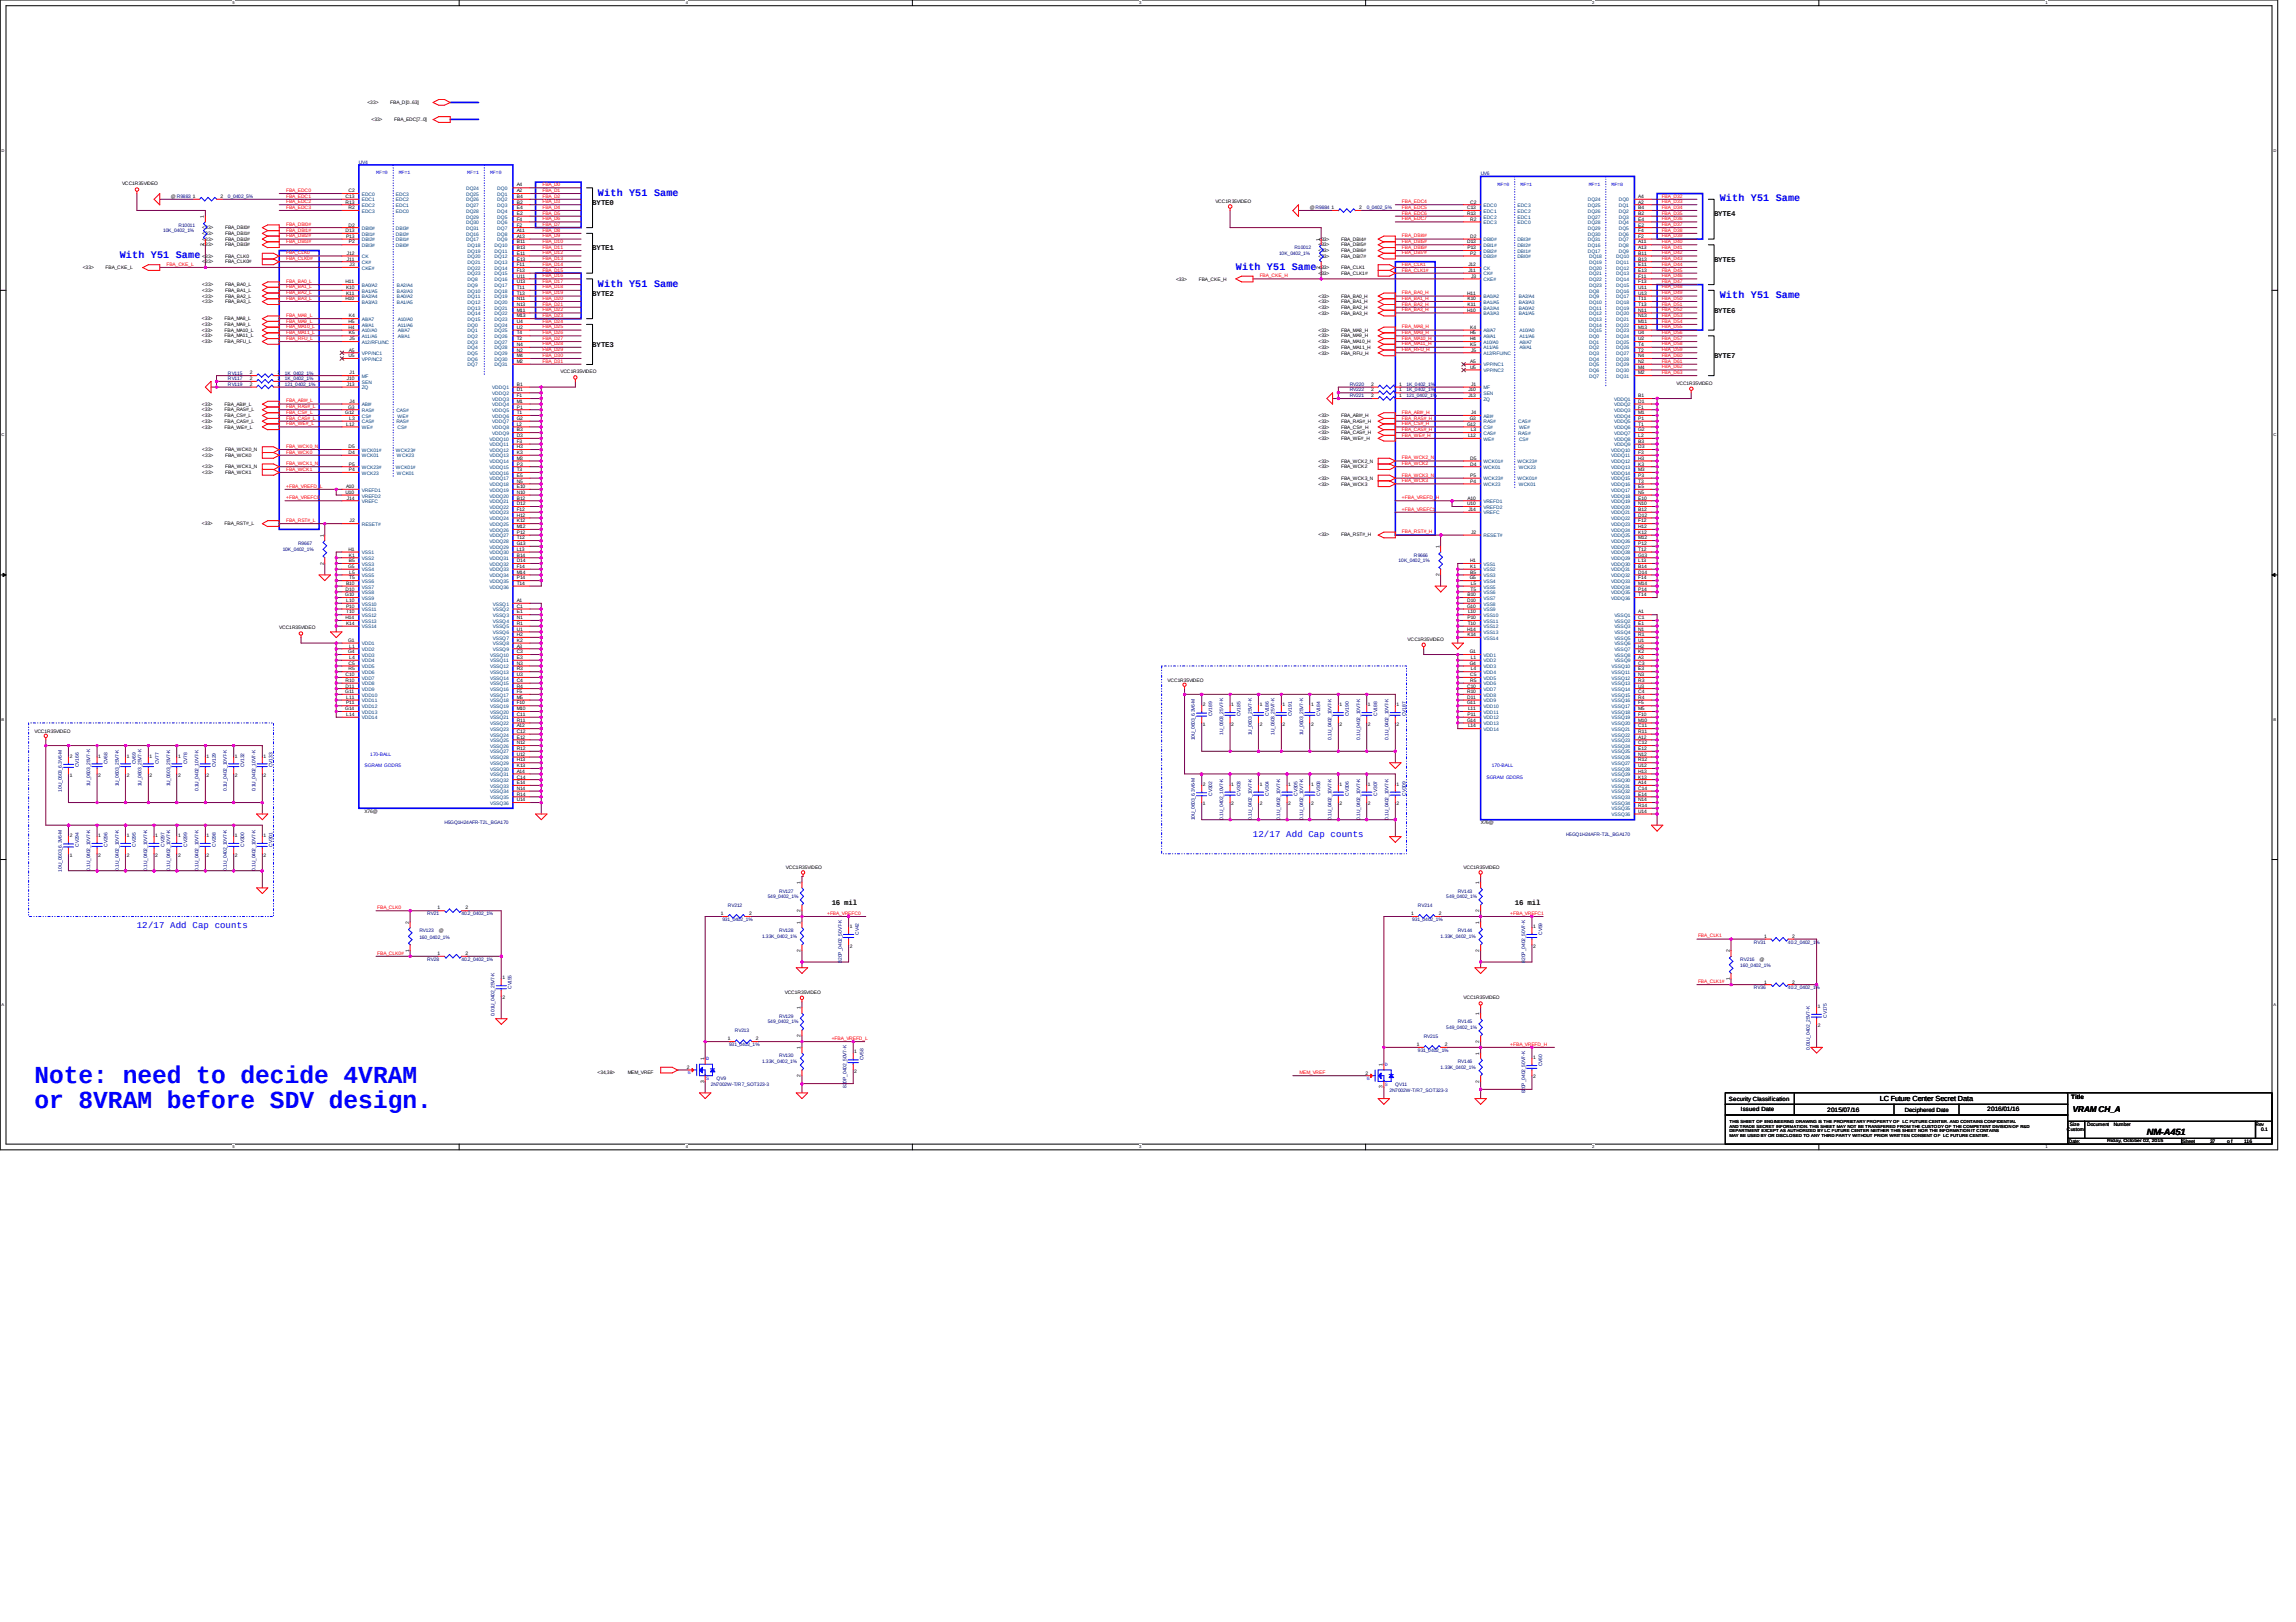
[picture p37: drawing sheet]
<svg xmlns="http://www.w3.org/2000/svg" width="297mm" height="210mm" viewBox="0 0 297 210" stroke-linecap="round" stroke-linejoin="round" font-family="sans-serif">
<defs><g id="words">
<g font-size="3.2" fill="#00f">
<text x="4.4" y="140.2">Note: need to decide 4VRAM</text>
<text x="4.4" y="143.3">or 8VRAM before SDV design.</text>
</g>
<g font-size="1.3" fill="#00f">
<text x="77.4" y="25.3">With Y51 Same</text>
<text x="222.5" y="26.1">With Y51 Same</text>
<text x="15.5" y="33.4">With Y51 Same</text>
<text x="159.9" y="34.9">With Y51 Same</text>
<text x="77.4" y="37.1">With Y51 Same</text>
<text x="222.5" y="38.6">With Y51 Same</text>
</g>
<g font-size="1.2" fill="#00f">
<text x="162.1" y="108.4">12/17 Add Cap counts</text>
<text x="17.7" y="120.2">12/17 Add Cap counts</text>
</g>
<text font-size="1.2" x="277.7" y="146.9">NM-A451</text>
<text font-size="1.1" x="268.1" y="143.9">VRAM CH_A</text>
<g font-size="1">
<text x="76.6" y="26.5">BYTE0</text>
<text x="221.8" y="27.9">BYTE4</text>
<text x="76.6" y="32.4">BYTE1</text>
<text x="221.8" y="33.9">BYTE5</text>
<text x="76.6" y="38.3">BYTE2</text>
<text x="221.8" y="40.5">BYTE6</text>
<text x="76.6" y="44.9">BYTE3</text>
<text x="221.8" y="46.4">BYTE7</text>
<text x="107.6" y="117.1">16 mil</text>
<text x="196" y="117.1">16 mil</text>
<text x="243.2" y="142.5">LC Future Center Secret Data</text>
</g>
<g font-size=".8">
<text x="223.7" y="142.4">Security Classification</text>
<text x="225.2" y="143.8">Issued Date</text>
<text x="236.4" y="143.9">2015/07/16</text>
<text x="246.4" y="143.9">Deciphered Date</text>
<text x="257.1" y="143.8">2016/01/16</text>
<text x="267.9" y="142.2">Title</text>
</g>
<g font-size=".6">
<text x="47.6" y="13.5">&lt;33&gt;</text>
<text x="48" y="15.7">&lt;33&gt;</text>
<text x="50.5" y="13.5">FBA_D[0..63]</text>
<text x="51" y="15.7">FBA_EDC[7..0]</text>
<text x="15.8" y="24">VCC1R35VIDEO</text>
<text x="22.1" y="25.6">@R9883</text>
<text x="24.9" y="25.6">1</text>
<text x="26.2" y="29.7">&lt;33&gt;</text>
<text x="26.4" y="28.2" transform="rotate(-90 26.4 28.2)">1</text>
<text x="28.5" y="25.6">2</text>
<text x="29.1" y="29.7">FBA_DBI0#</text>
<text x="44.7" y="25.6">C13</text>
<text x="44.7" y="26.4">R13</text>
<text x="45.1" y="24.9">C2</text>
<text x="45.1" y="27.1">R2</text>
<text x="45.1" y="29.3">D2</text>
<text x="66.9" y="24.1">A4</text>
<text x="66.9" y="24.9">A2</text>
<text x="66.9" y="25.6">B4</text>
<text x="66.9" y="26.4">B2</text>
<text x="66.9" y="27.1">E4</text>
<text x="66.9" y="27.8">E2</text>
<text x="66.9" y="28.6">F4</text>
<text x="66.9" y="29.3">F2</text>
<text x="157.2" y="26.2">VCC1R35VIDEO</text>
<text x="169.4" y="27.1">@R9884</text>
<text x="172.3" y="27.1">1</text>
<text x="175.9" y="27.1">2</text>
<text x="189.8" y="27.1">C13</text>
<text x="189.8" y="27.8">R13</text>
<text x="190.2" y="26.4">C2</text>
<text x="190.2" y="28.6">R2</text>
<text x="211.9" y="25.6">A4</text>
<text x="211.9" y="26.4">A2</text>
<text x="211.9" y="27.1">B4</text>
<text x="211.9" y="27.8">B2</text>
<text x="211.9" y="28.6">E4</text>
<text x="211.9" y="29.3">E2</text>
<text x="10.7" y="34.8">&lt;33&gt;</text>
<text x="13.7" y="34.8">FBA_CKE_L</text>
<text x="26.2" y="34.1">&lt;33&gt;</text>
<text x="26.2" y="33.4">&lt;33&gt;</text>
<text x="26.2" y="31.2">&lt;33&gt;</text>
<text x="26.2" y="31.9">&lt;33&gt;</text>
<text x="26.2" y="30.4">&lt;33&gt;</text>
<text x="26.4" y="31.8" transform="rotate(-90 26.4 31.8)">2</text>
<text x="29.1" y="34.1">FBA_CLK0#</text>
<text x="29.1" y="33.4">FBA_CLK0</text>
<text x="29.1" y="31.2">FBA_DBI2#</text>
<text x="29.1" y="31.9">FBA_DBI3#</text>
<text x="29.1" y="30.4">FBA_DBI1#</text>
<text x="44.7" y="30.1">D13</text>
<text x="44.8" y="30.8">P13</text>
<text x="44.9" y="33">J12</text>
<text x="44.9" y="33.7">J11</text>
<text x="45.1" y="31.5">P2</text>
<text x="45.2" y="34.5">J3</text>
<text x="66.9" y="30.8">A13</text>
<text x="66.9" y="31.5">B11</text>
<text x="66.9" y="32.2">B13</text>
<text x="66.9" y="33">E11</text>
<text x="66.9" y="33.7">E13</text>
<text x="66.9" y="34.5">F11</text>
<text x="66.9" y="35.2">F13</text>
<text x="66.9" y="30.1">A11</text>
<text x="66.9" y="35.9">U11</text>
<text x="170.6" y="35.6">&lt;33&gt;</text>
<text x="170.6" y="34.8">&lt;33&gt;</text>
<text x="170.6" y="31.2">&lt;33&gt;</text>
<text x="170.6" y="32.6">&lt;33&gt;</text>
<text x="170.6" y="31.9">&lt;33&gt;</text>
<text x="170.6" y="33.4">&lt;33&gt;</text>
<text x="170.7" y="34.7" transform="rotate(-90 170.7 34.7)">2</text>
<text x="170.7" y="31.2" transform="rotate(-90 170.7 31.2)">1</text>
<text x="173.5" y="35.6">FBA_CLK1#</text>
<text x="173.5" y="34.8">FBA_CLK1</text>
<text x="173.5" y="31.2">FBA_DBI4#</text>
<text x="173.5" y="32.6">FBA_DBI6#</text>
<text x="173.5" y="31.9">FBA_DBI5#</text>
<text x="173.5" y="33.4">FBA_DBI7#</text>
<text x="189.8" y="31.5">D13</text>
<text x="189.9" y="32.2">P13</text>
<text x="190" y="34.5">J12</text>
<text x="190" y="35.2">J11</text>
<text x="190.2" y="30.8">D2</text>
<text x="190.2" y="33">P2</text>
<text x="190.3" y="35.9">J3</text>
<text x="211.9" y="30.1">F4</text>
<text x="211.9" y="30.8">F2</text>
<text x="211.9" y="32.2">A13</text>
<text x="211.9" y="33">B11</text>
<text x="211.9" y="33.7">B13</text>
<text x="211.9" y="34.5">E11</text>
<text x="211.9" y="35.2">E13</text>
<text x="211.9" y="35.9">F11</text>
<text x="211.9" y="31.5">A11</text>
<text x="26.1" y="41.5">&lt;33&gt;</text>
<text x="26.2" y="37.8">&lt;33&gt;</text>
<text x="26.2" y="39.3">&lt;33&gt;</text>
<text x="26.2" y="37">&lt;33&gt;</text>
<text x="26.2" y="38.5">&lt;33&gt;</text>
<text x="29" y="41.5">FBA_MA8_L</text>
<text x="29.1" y="37.8">FBA_BA1_L</text>
<text x="29.1" y="39.3">FBA_BA3_L</text>
<text x="29.1" y="37">FBA_BA0_L</text>
<text x="29.1" y="38.5">FBA_BA2_L</text>
<text x="44.7" y="38.9">H10</text>
<text x="44.7" y="36.7">H11</text>
<text x="44.8" y="38.1">K11</text>
<text x="44.8" y="37.4">K10</text>
<text x="45.1" y="41.8">H5</text>
<text x="45.1" y="41.1">K4</text>
<text x="66.9" y="36.7">U13</text>
<text x="66.9" y="37.4">T11</text>
<text x="66.9" y="38.1">T13</text>
<text x="66.9" y="38.9">N11</text>
<text x="66.9" y="39.6">N13</text>
<text x="66.9" y="40.4">M11</text>
<text x="66.9" y="41.1">M13</text>
<text x="66.9" y="41.8">U4</text>
<text x="152.2" y="36.3">&lt;33&gt;</text>
<text x="155.1" y="36.3">FBA_CKE_H</text>
<text x="170.6" y="39.3">&lt;33&gt;</text>
<text x="170.6" y="40.7">&lt;33&gt;</text>
<text x="170.6" y="38.5">&lt;33&gt;</text>
<text x="170.6" y="40">&lt;33&gt;</text>
<text x="173.5" y="39.3">FBA_BA1_H</text>
<text x="173.5" y="40.7">FBA_BA3_H</text>
<text x="173.5" y="38.5">FBA_BA0_H</text>
<text x="173.5" y="40">FBA_BA2_H</text>
<text x="189.8" y="40.4">H10</text>
<text x="189.8" y="38.1">H11</text>
<text x="189.9" y="39.6">K11</text>
<text x="189.9" y="38.9">K10</text>
<text x="211.9" y="36.7">F13</text>
<text x="211.9" y="37.4">U11</text>
<text x="211.9" y="38.1">U13</text>
<text x="211.9" y="38.9">T11</text>
<text x="211.9" y="39.6">T13</text>
<text x="211.9" y="40.4">N11</text>
<text x="211.9" y="41.1">N13</text>
<text x="211.9" y="41.8">M11</text>
<text x="26.1" y="43.7">&lt;33&gt;</text>
<text x="26.1" y="44.4">&lt;33&gt;</text>
<text x="26.1" y="42.2">&lt;33&gt;</text>
<text x="26.1" y="42.9">&lt;33&gt;</text>
<text x="29" y="43.7">FBA_MA11_L</text>
<text x="29" y="44.4">FBA_RFU_L</text>
<text x="29" y="42.2">FBA_MA9_L</text>
<text x="29" y="42.9">FBA_MA10_L</text>
<text x="45.1" y="46.2">U5</text>
<text x="45.1" y="42.5">H4</text>
<text x="45.1" y="45.5">A5</text>
<text x="45.1" y="43.3">K5</text>
<text x="45.2" y="44">J5</text>
<text x="66.9" y="42.5">U2</text>
<text x="66.9" y="43.3">T4</text>
<text x="66.9" y="44">T2</text>
<text x="66.9" y="44.8">N4</text>
<text x="66.9" y="45.5">N2</text>
<text x="66.9" y="46.2">M4</text>
<text x="66.9" y="47">M2</text>
<text x="170.6" y="42.9">&lt;33&gt;</text>
<text x="170.6" y="45.2">&lt;33&gt;</text>
<text x="170.6" y="45.9">&lt;33&gt;</text>
<text x="170.6" y="43.7">&lt;33&gt;</text>
<text x="170.6" y="44.4">&lt;33&gt;</text>
<text x="173.5" y="42.9">FBA_MA8_H</text>
<text x="173.5" y="45.2">FBA_MA11_H</text>
<text x="173.5" y="45.9">FBA_RFU_H</text>
<text x="173.5" y="43.7">FBA_MA9_H</text>
<text x="173.5" y="44.4">FBA_MA10_H</text>
<text x="190.2" y="47.7">U5</text>
<text x="190.2" y="43.3">H5</text>
<text x="190.2" y="44">H4</text>
<text x="190.2" y="47">A5</text>
<text x="190.2" y="42.5">K4</text>
<text x="190.2" y="44.8">K5</text>
<text x="190.3" y="45.5">J5</text>
<text x="211.9" y="42.5">M13</text>
<text x="211.9" y="43.3">U4</text>
<text x="211.9" y="44">U2</text>
<text x="211.9" y="44.8">T4</text>
<text x="211.9" y="45.5">T2</text>
<text x="211.9" y="46.2">N4</text>
<text x="211.9" y="47">N2</text>
<text x="211.9" y="47.7">M4</text>
<text x="26.1" y="53.2">&lt;33&gt;</text>
<text x="26.1" y="54">&lt;33&gt;</text>
<text x="26.1" y="52.5">&lt;33&gt;</text>
<text x="29" y="53.2">FBA_RAS#_L</text>
<text x="29" y="54">FBA_CS#_L</text>
<text x="29" y="52.5">FBA_ABI#_L</text>
<text x="32.3" y="49.2">2</text>
<text x="32.3" y="49.9">2</text>
<text x="32.3" y="48.4">2</text>
<text x="35.9" y="49.2">1</text>
<text x="35.9" y="49.9">1</text>
<text x="35.9" y="48.4">1</text>
<text x="44.7" y="53.6">G12</text>
<text x="44.9" y="49.9">J13</text>
<text x="44.9" y="49.2">J10</text>
<text x="45" y="52.9">G3</text>
<text x="45.2" y="52.1">J4</text>
<text x="45.2" y="48.4">J1</text>
<text x="66.9" y="49.9">B1</text>
<text x="66.9" y="50.7">D1</text>
<text x="66.9" y="51.4">F1</text>
<text x="66.9" y="52.1">M1</text>
<text x="66.9" y="53.6">T1</text>
<text x="66.9" y="52.9">P1</text>
<text x="72.5" y="48.3">VCC1R35VIDEO</text>
<text x="170.6" y="54">&lt;33&gt;</text>
<text x="173.5" y="54">FBA_ABI#_H</text>
<text x="177.4" y="51.4">2</text>
<text x="177.4" y="50.7">2</text>
<text x="177.4" y="49.9">2</text>
<text x="181" y="51.4">1</text>
<text x="181" y="50.7">1</text>
<text x="181" y="49.9">1</text>
<text x="190" y="51.4">J13</text>
<text x="190" y="50.7">J10</text>
<text x="190.3" y="53.6">J4</text>
<text x="190.3" y="49.9">J1</text>
<text x="211.9" y="51.4">B1</text>
<text x="211.9" y="52.1">D1</text>
<text x="211.9" y="52.9">F1</text>
<text x="211.9" y="53.6">M1</text>
<text x="211.9" y="48.4">M2</text>
<text x="216.9" y="49.8">VCC1R35VIDEO</text>
<text x="26.1" y="55.5">&lt;33&gt;</text>
<text x="26.1" y="54.7">&lt;33&gt;</text>
<text x="26.2" y="58.4">&lt;33&gt;</text>
<text x="26.2" y="59.1">&lt;33&gt;</text>
<text x="29" y="55.5">FBA_WE#_L</text>
<text x="29" y="54.7">FBA_CAS#_L</text>
<text x="29.1" y="58.4">FBA_WCK0_N</text>
<text x="29.1" y="59.1">FBA_WCK0</text>
<text x="44.8" y="55.1">L12</text>
<text x="45.1" y="58.8">D4</text>
<text x="45.1" y="58">D5</text>
<text x="45.2" y="54.3">L3</text>
<text x="66.9" y="54.3">G2</text>
<text x="66.9" y="55.1">L2</text>
<text x="66.9" y="55.8">B3</text>
<text x="66.9" y="56.6">D3</text>
<text x="66.9" y="57.3">F3</text>
<text x="66.9" y="58">H3</text>
<text x="66.9" y="58.8">K3</text>
<text x="66.9" y="59.5">M3</text>
<text x="170.6" y="56.9">&lt;33&gt;</text>
<text x="170.6" y="54.7">&lt;33&gt;</text>
<text x="170.6" y="56.2">&lt;33&gt;</text>
<text x="170.6" y="55.5">&lt;33&gt;</text>
<text x="170.6" y="59.9">&lt;33&gt;</text>
<text x="173.5" y="56.9">FBA_WE#_H</text>
<text x="173.5" y="54.7">FBA_RAS#_H</text>
<text x="173.5" y="56.2">FBA_CAS#_H</text>
<text x="173.5" y="55.5">FBA_CS#_H</text>
<text x="173.5" y="59.9">FBA_WCK2_N</text>
<text x="189.8" y="55.1">G12</text>
<text x="189.9" y="56.6">L12</text>
<text x="190.1" y="54.3">G3</text>
<text x="190.2" y="59.5">D5</text>
<text x="190.3" y="55.8">L3</text>
<text x="211.9" y="55.1">T1</text>
<text x="211.9" y="55.8">G2</text>
<text x="211.9" y="56.6">L2</text>
<text x="211.9" y="57.3">B3</text>
<text x="211.9" y="54.3">P1</text>
<text x="211.9" y="58">D3</text>
<text x="211.9" y="58.8">F3</text>
<text x="211.9" y="59.5">H3</text>
<text x="26.2" y="60.6">&lt;33&gt;</text>
<text x="26.2" y="61.3">&lt;33&gt;</text>
<text x="29.1" y="60.6">FBA_WCK1_N</text>
<text x="29.1" y="61.3">FBA_WCK1</text>
<text x="44.7" y="63.9">U10</text>
<text x="44.8" y="63.2">A10</text>
<text x="44.9" y="64.7">J14</text>
<text x="45.1" y="60.3">P5</text>
<text x="45.1" y="61">P4</text>
<text x="66.9" y="60.3">P3</text>
<text x="66.9" y="61">T3</text>
<text x="66.9" y="61.7">E5</text>
<text x="66.9" y="62.4">N5</text>
<text x="66.9" y="63.2">E10</text>
<text x="66.9" y="63.9">N10</text>
<text x="66.9" y="64.7">B12</text>
<text x="66.9" y="65.4">D12</text>
<text x="170.6" y="60.6">&lt;33&gt;</text>
<text x="170.6" y="62.1">&lt;33&gt;</text>
<text x="170.6" y="62.8">&lt;33&gt;</text>
<text x="173.5" y="60.6">FBA_WCK2</text>
<text x="173.5" y="62.1">FBA_WCK3_N</text>
<text x="173.5" y="62.8">FBA_WCK3</text>
<text x="189.8" y="65.4">U10</text>
<text x="189.9" y="64.7">A10</text>
<text x="190.2" y="60.3">D4</text>
<text x="190.2" y="61.7">P5</text>
<text x="190.2" y="62.4">P4</text>
<text x="211.9" y="60.3">K3</text>
<text x="211.9" y="61">M3</text>
<text x="211.9" y="61.7">P3</text>
<text x="211.9" y="62.4">T3</text>
<text x="211.9" y="63.2">E5</text>
<text x="211.9" y="63.9">N5</text>
<text x="211.9" y="64.7">E10</text>
<text x="211.9" y="65.4">N10</text>
<text x="26.1" y="68">&lt;33&gt;</text>
<text x="29" y="68">FBA_RST#_L</text>
<text x="41.9" y="69.5" transform="rotate(-90 41.9 69.5)">1</text>
<text x="45.1" y="71.3">H1</text>
<text x="45.2" y="67.6">J2</text>
<text x="66.9" y="66.1">F12</text>
<text x="66.9" y="66.9">H12</text>
<text x="66.9" y="67.6">K12</text>
<text x="66.9" y="68.3">M12</text>
<text x="66.9" y="69.1">P12</text>
<text x="66.9" y="69.8">T12</text>
<text x="66.9" y="70.6">G13</text>
<text x="66.9" y="71.3">L13</text>
<text x="170.6" y="69.4">&lt;33&gt;</text>
<text x="173.5" y="69.4">FBA_RST#_H</text>
<text x="186.2" y="70.9" transform="rotate(-90 186.2 70.9)">1</text>
<text x="190" y="66.1">J14</text>
<text x="190.3" y="69.1">J2</text>
<text x="211.9" y="66.1">B12</text>
<text x="211.9" y="66.9">D12</text>
<text x="211.9" y="67.6">F12</text>
<text x="211.9" y="68.3">H12</text>
<text x="211.9" y="69.1">K12</text>
<text x="211.9" y="69.8">M12</text>
<text x="211.9" y="70.6">P12</text>
<text x="211.9" y="71.3">T12</text>
<text x="41.9" y="73.1" transform="rotate(-90 41.9 73.1)">2</text>
<text x="44.7" y="77.2">G10</text>
<text x="44.7" y="76.4">D10</text>
<text x="44.8" y="75.7">B10</text>
<text x="44.8" y="77.9">L10</text>
<text x="45" y="73.5">G5</text>
<text x="45.1" y="72.7">B5</text>
<text x="45.1" y="72">K1</text>
<text x="45.2" y="75">T5</text>
<text x="45.2" y="74.2">L5</text>
<text x="66.9" y="77.9">A1</text>
<text x="66.9" y="72">B14</text>
<text x="66.9" y="72.7">D14</text>
<text x="66.9" y="73.5">F14</text>
<text x="66.9" y="74.2">M14</text>
<text x="66.9" y="75">P14</text>
<text x="66.9" y="75.7">T14</text>
<text x="186.2" y="74.5" transform="rotate(-90 186.2 74.5)">2</text>
<text x="189.8" y="77.9">D10</text>
<text x="189.9" y="77.2">B10</text>
<text x="190.1" y="75">G5</text>
<text x="190.2" y="72.7">H1</text>
<text x="190.2" y="74.2">B5</text>
<text x="190.2" y="73.5">K1</text>
<text x="190.3" y="76.4">T5</text>
<text x="190.3" y="75.7">L5</text>
<text x="211.9" y="72">G13</text>
<text x="211.9" y="72.7">L13</text>
<text x="211.9" y="73.5">B14</text>
<text x="211.9" y="74.2">D14</text>
<text x="211.9" y="75">F14</text>
<text x="211.9" y="75.7">M14</text>
<text x="211.9" y="76.4">P14</text>
<text x="211.9" y="77.2">T14</text>
<text x="36.1" y="81.5">VCC1R35VIDEO</text>
<text x="44.7" y="80.1">H14</text>
<text x="44.8" y="79.4">T10</text>
<text x="44.8" y="78.6">P10</text>
<text x="44.8" y="80.9">K14</text>
<text x="45" y="83.1">G1</text>
<text x="45.2" y="83.8">L1</text>
<text x="66.9" y="79.4">E1</text>
<text x="66.9" y="78.6">C1</text>
<text x="66.9" y="80.1">N1</text>
<text x="66.9" y="80.9">R1</text>
<text x="66.9" y="81.6">U1</text>
<text x="66.9" y="82.3">H2</text>
<text x="66.9" y="83.1">K2</text>
<text x="66.9" y="83.8">A3</text>
<text x="182.1" y="82.9">VCC1R35VIDEO</text>
<text x="189.8" y="78.6">G10</text>
<text x="189.8" y="81.6">H14</text>
<text x="189.9" y="80.1">P10</text>
<text x="189.9" y="82.3">K14</text>
<text x="189.9" y="80.9">T10</text>
<text x="189.9" y="79.4">L10</text>
<text x="211.9" y="80.9">E1</text>
<text x="211.9" y="79.4">A1</text>
<text x="211.9" y="80.1">C1</text>
<text x="211.9" y="81.6">N1</text>
<text x="211.9" y="82.3">R1</text>
<text x="211.9" y="83.1">U1</text>
<text x="211.9" y="83.8">H2</text>
<text x="44.7" y="89.7">G11</text>
<text x="44.7" y="89">D11</text>
<text x="44.7" y="88.2">R10</text>
<text x="44.7" y="87.5">C10</text>
<text x="45" y="84.5">G4</text>
<text x="45.1" y="86.7">R5</text>
<text x="45.1" y="86">C5</text>
<text x="45.2" y="85.3">L4</text>
<text x="66.9" y="84.5">C3</text>
<text x="66.9" y="85.3">E3</text>
<text x="66.9" y="86">N3</text>
<text x="66.9" y="86.7">R3</text>
<text x="66.9" y="87.5">U3</text>
<text x="66.9" y="88.2">C4</text>
<text x="66.9" y="89">R4</text>
<text x="66.9" y="89.7">F5</text>
<text x="151" y="88.2">VCC1R35VIDEO</text>
<text x="189.8" y="89.7">R10</text>
<text x="189.8" y="89">C10</text>
<text x="190.1" y="86">G4</text>
<text x="190.1" y="84.5">G1</text>
<text x="190.2" y="88.2">R5</text>
<text x="190.2" y="87.5">C5</text>
<text x="190.3" y="86.7">L4</text>
<text x="190.3" y="85.3">L1</text>
<text x="211.9" y="84.5">K2</text>
<text x="211.9" y="85.3">A3</text>
<text x="211.9" y="86">C3</text>
<text x="211.9" y="86.7">E3</text>
<text x="211.9" y="87.5">N3</text>
<text x="211.9" y="88.2">R3</text>
<text x="211.9" y="89">U3</text>
<text x="211.9" y="89.7">C4</text>
<text x="4.4" y="94.9">VCC1R35VIDEO</text>
<text x="44.7" y="91.9">G14</text>
<text x="44.8" y="91.2">P11</text>
<text x="44.8" y="90.5">L11</text>
<text x="44.8" y="92.6">L14</text>
<text x="66.9" y="90.5">M5</text>
<text x="66.9" y="91.2">F10</text>
<text x="66.9" y="91.9">M10</text>
<text x="66.9" y="92.6">C11</text>
<text x="66.9" y="93.4">R11</text>
<text x="66.9" y="94.1">A12</text>
<text x="66.9" y="94.9">C12</text>
<text x="66.9" y="95.6">E12</text>
<text x="155.6" y="93.9">1</text>
<text x="155.6" y="91.4">2</text>
<text x="159.3" y="91.4">1</text>
<text x="159.3" y="93.9">2</text>
<text x="163" y="91.4">1</text>
<text x="163" y="93.9">2</text>
<text x="165.9" y="91.4">1</text>
<text x="165.9" y="93.9">2</text>
<text x="169.6" y="91.4">1</text>
<text x="169.6" y="93.9">2</text>
<text x="173.3" y="91.4">1</text>
<text x="173.3" y="93.9">2</text>
<text x="177" y="91.4">1</text>
<text x="177" y="93.9">2</text>
<text x="180.7" y="91.4">1</text>
<text x="180.7" y="93.9">2</text>
<text x="189.8" y="91.2">G11</text>
<text x="189.8" y="93.4">G14</text>
<text x="189.8" y="90.5">D11</text>
<text x="189.9" y="92.6">P11</text>
<text x="189.9" y="91.9">L11</text>
<text x="189.9" y="94.1">L14</text>
<text x="211.9" y="90.5">R4</text>
<text x="211.9" y="91.2">F5</text>
<text x="211.9" y="91.9">M5</text>
<text x="211.9" y="92.6">F10</text>
<text x="211.9" y="93.4">M10</text>
<text x="211.9" y="94.1">C11</text>
<text x="211.9" y="94.9">R11</text>
<text x="211.9" y="95.6">A12</text>
<text x="9" y="100.5">1</text>
<text x="9" y="98">2</text>
<text x="12.7" y="98">1</text>
<text x="12.7" y="100.5">2</text>
<text x="16.4" y="98">1</text>
<text x="16.4" y="100.5">2</text>
<text x="19.3" y="98">1</text>
<text x="19.3" y="100.5">2</text>
<text x="23" y="98">1</text>
<text x="23" y="100.5">2</text>
<text x="26.7" y="98">1</text>
<text x="26.7" y="100.5">2</text>
<text x="30.4" y="98">1</text>
<text x="30.4" y="100.5">2</text>
<text x="34.1" y="98">1</text>
<text x="34.1" y="100.5">2</text>
<text x="66.9" y="96.3">N12</text>
<text x="66.9" y="97.1">R12</text>
<text x="66.9" y="97.8">U12</text>
<text x="66.9" y="98.5">H13</text>
<text x="66.9" y="99.3">K13</text>
<text x="66.9" y="100">A14</text>
<text x="66.9" y="100.8">C14</text>
<text x="66.9" y="101.5">E14</text>
<text x="155.6" y="101.7">2</text>
<text x="159.3" y="101.7">1</text>
<text x="163" y="101.7">1</text>
<text x="166.7" y="101.7">1</text>
<text x="169.6" y="101.7">1</text>
<text x="173.3" y="101.7">1</text>
<text x="177" y="101.7">1</text>
<text x="180.7" y="101.7">1</text>
<text x="211.9" y="96.3">C12</text>
<text x="211.9" y="97.1">E12</text>
<text x="211.9" y="97.8">N12</text>
<text x="211.9" y="98.5">R12</text>
<text x="211.9" y="99.3">U12</text>
<text x="211.9" y="100">H13</text>
<text x="211.9" y="100.8">K13</text>
<text x="211.9" y="101.5">A14</text>
<text x="47.2" y="105.2">X76@</text>
<text x="66.9" y="102.2">N14</text>
<text x="66.9" y="103">R14</text>
<text x="66.9" y="103.7">U14</text>
<text x="155.6" y="104.2">1</text>
<text x="159.3" y="104.2">2</text>
<text x="163" y="104.2">2</text>
<text x="166.7" y="104.2">2</text>
<text x="169.6" y="104.2">2</text>
<text x="173.3" y="104.2">2</text>
<text x="177" y="104.2">2</text>
<text x="180.7" y="104.2">2</text>
<text x="191.6" y="106.6">X76@</text>
<text x="211.9" y="102.2">C14</text>
<text x="211.9" y="103">E14</text>
<text x="211.9" y="103.7">N14</text>
<text x="211.9" y="104.4">R14</text>
<text x="211.9" y="105.2">U14</text>
<text x="9" y="110.8">1</text>
<text x="9" y="108.3">2</text>
<text x="12.7" y="108.3">1</text>
<text x="12.7" y="110.8">2</text>
<text x="16.4" y="108.3">1</text>
<text x="16.4" y="110.8">2</text>
<text x="20.1" y="108.3">1</text>
<text x="20.1" y="110.8">2</text>
<text x="23" y="108.3">1</text>
<text x="23" y="110.8">2</text>
<text x="26.7" y="108.3">1</text>
<text x="26.7" y="110.8">2</text>
<text x="30.4" y="108.3">1</text>
<text x="30.4" y="110.8">2</text>
<text x="34.1" y="108.3">1</text>
<text x="34.1" y="110.8">2</text>
<text x="101.7" y="112.4">VCC1R35VIDEO</text>
<text x="189.3" y="112.4">VCC1R35VIDEO</text>
<text x="52.9" y="119.6" transform="rotate(-90 52.9 119.6)">2</text>
<text x="56.6" y="117.7">1</text>
<text x="60.2" y="117.7">2</text>
<text x="93.3" y="118.4">1</text>
<text x="96.9" y="118.4">2</text>
<text x="103.6" y="119.6" transform="rotate(-90 103.6 119.6)">1</text>
<text x="103.6" y="118" transform="rotate(-90 103.6 118)">2</text>
<text x="103.6" y="114.4" transform="rotate(-90 103.6 114.4)">1</text>
<text x="182.6" y="118.4">1</text>
<text x="186.2" y="118.4">2</text>
<text x="191.4" y="119.6" transform="rotate(-90 191.4 119.6)">1</text>
<text x="191.4" y="118" transform="rotate(-90 191.4 118)">2</text>
<text x="191.4" y="114.4" transform="rotate(-90 191.4 114.4)">1</text>
<text x="52.9" y="123.2" transform="rotate(-90 52.9 123.2)">1</text>
<text x="56.6" y="123.6">1</text>
<text x="56.8" y="120.7">@</text>
<text x="60.2" y="123.6">2</text>
<text x="103.6" y="123.2" transform="rotate(-90 103.6 123.2)">2</text>
<text x="109.9" y="120.1">1</text>
<text x="109.9" y="122.6">2</text>
<text x="191.4" y="123.2" transform="rotate(-90 191.4 123.2)">2</text>
<text x="198.3" y="120.1">1</text>
<text x="198.3" y="122.6">2</text>
<text x="223.8" y="123.2" transform="rotate(-90 223.8 123.2)">2</text>
<text x="227.6" y="124.3">@</text>
<text x="228.2" y="121.4">1</text>
<text x="231.8" y="121.4">2</text>
<text x="65" y="126.8">1</text>
<text x="65" y="129.3">2</text>
<text x="101.5" y="128.6">VCC1R35VIDEO</text>
<text x="103.6" y="130.6" transform="rotate(-90 103.6 130.6)">1</text>
<text x="189.3" y="129.3">VCC1R35VIDEO</text>
<text x="191.4" y="131.3" transform="rotate(-90 191.4 131.3)">1</text>
<text x="223.8" y="126.8" transform="rotate(-90 223.8 126.8)">1</text>
<text x="228.2" y="127.3">1</text>
<text x="231.8" y="127.3">2</text>
<text x="235.2" y="130.5">1</text>
<text x="91.1" y="137.2" transform="rotate(-90 91.1 137.2)">1</text>
<text x="94.2" y="134.6">1</text>
<text x="97.8" y="134.6">2</text>
<text x="103.6" y="135.7" transform="rotate(-90 103.6 135.7)">1</text>
<text x="103.6" y="134.2" transform="rotate(-90 103.6 134.2)">2</text>
<text x="110.5" y="136.3">1</text>
<text x="178.9" y="138" transform="rotate(-90 178.9 138)">1</text>
<text x="183.3" y="135.4">1</text>
<text x="186.9" y="135.4">2</text>
<text x="191.4" y="136.5" transform="rotate(-90 191.4 136.5)">1</text>
<text x="191.4" y="134.9" transform="rotate(-90 191.4 134.9)">2</text>
<text x="198.3" y="137.1">1</text>
<text x="235.2" y="132.9">2</text>
<text x="77.3" y="138.9">&lt;34,38&gt;</text>
<text x="81.2" y="138.9">MEM_VREF</text>
<text x="88.9" y="138.3">2</text>
<text x="91.1" y="140.1" transform="rotate(-90 91.1 140.1)">3</text>
<text x="103.6" y="139.3" transform="rotate(-90 103.6 139.3)">2</text>
<text x="110.5" y="138.9">2</text>
<text x="176.7" y="139.1">2</text>
<text x="178.9" y="140.8" transform="rotate(-90 178.9 140.8)">3</text>
<text x="191.4" y="140.1" transform="rotate(-90 191.4 140.1)">2</text>
<text x="198.3" y="139.6">2</text>
<text x="223.7" y="145.3">THIS SHEET OF ENGINEERING DRAWING IS THE PROPRIETARY PROPERTY OF LC FUTURE CENTER. AND CONTAINS CONFIDENTIAL</text>
<text x="223.7" y="145.9">AND TRADE SECRET INFORMATION. THIS SHEET MAY NOT BE TRANSFERED FROM THE CUSTODY OF THE COMPETENT DIVISION OF R&amp;D</text>
<text x="223.7" y="146.5">DEPARTMENT EXCEPT AS AUTHORIZED BY LC FUTURE CENTER NEITHER THIS SHEET NOR THE INFORMATION IT CONTAINS</text>
<text x="223.7" y="147.1">MAY BE USED BY OR DISCLOSED TO ANY THIRD PARTY WITHOUT PRIOR WRITTEN CONSENT OF LC FUTURE CENTER.</text>
<text x="267.4" y="146.4">Custom</text>
<text x="267.7" y="147.9">Date:</text>
<text x="267.8" y="145.7">Size</text>
<text x="270" y="145.7">Document</text>
<text x="272.6" y="147.8">Friday, October 02, 2015</text>
<text x="273.5" y="145.7">Number</text>
<text x="282.4" y="147.9">Sheet</text>
<text x="285.9" y="147.9">37</text>
<text x="288.1" y="147.9">o f</text>
<text x="290.3" y="147.9">116</text>
<text x="291.8" y="145.7">Rev</text>
<text x="292.5" y="146.4">0.1</text>
</g>
<g font-size=".6" fill="#000080">
<text x="46.4" y="21.2">UV4</text>
<text x="191.6" y="22.7">UV6</text>
<text x="23.1" y="29.3">R10011</text>
<text x="29.5" y="25.6">0_0402_5%</text>
<text x="176.8" y="27.1">0_0402_5%</text>
<text x="21.1" y="30.1">10K_0402_1%</text>
<text x="165.5" y="33">10K_0402_1%</text>
<text x="167.5" y="32.2">R10012</text>
<text x="29.5" y="49.2">RV117</text>
<text x="29.5" y="49.9">RV119</text>
<text x="29.5" y="48.5">RV115</text>
<text x="36.9" y="49.2">1K_0402_1%</text>
<text x="36.9" y="49.9">121_0402_1%</text>
<text x="36.9" y="48.5">1K_0402_1%</text>
<text x="174.6" y="51.4">RV221</text>
<text x="174.6" y="50.7">RV222</text>
<text x="174.6" y="49.9">RV220</text>
<text x="182" y="51.4">121_0402_1%</text>
<text x="182" y="50.7">1K_0402_1%</text>
<text x="182" y="49.9">1K_0402_1%</text>
<text x="36.6" y="71.3">10K_0402_1%</text>
<text x="38.6" y="70.6">R9667</text>
<text x="180.9" y="72.7">10K_0402_1%</text>
<text x="182.9" y="72">R9666</text>
<text x="154.6" y="95.8" transform="rotate(-90 154.6 95.8)">10U_0603_6.3V6-M</text>
<text x="156.8" y="92.7" transform="rotate(-90 156.8 92.7)">CV189</text>
<text x="158.3" y="95.1" transform="rotate(-90 158.3 95.1)">1U_0603_25V7-K</text>
<text x="160.5" y="92.7" transform="rotate(-90 160.5 92.7)">CV185</text>
<text x="162" y="95.1" transform="rotate(-90 162 95.1)">1U_0603_25V7-K</text>
<text x="164.1" y="92.7" transform="rotate(-90 164.1 92.7)">CV186</text>
<text x="164.9" y="95.1" transform="rotate(-90 164.9 95.1)">1U_0603_25V7-K</text>
<text x="167.1" y="92.7" transform="rotate(-90 167.1 92.7)">CV191</text>
<text x="168.6" y="95.1" transform="rotate(-90 168.6 95.1)">1U_0603_25V7-K</text>
<text x="170.8" y="92.7" transform="rotate(-90 170.8 92.7)">CV184</text>
<text x="172.3" y="95.7" transform="rotate(-90 172.3 95.7)">0.1U_0402_10V7-K</text>
<text x="174.5" y="92.7" transform="rotate(-90 174.5 92.7)">CV190</text>
<text x="176" y="95.7" transform="rotate(-90 176 95.7)">0.1U_0402_10V7-K</text>
<text x="178.2" y="92.7" transform="rotate(-90 178.2 92.7)">CV188</text>
<text x="179.6" y="95.7" transform="rotate(-90 179.6 95.7)">0.1U_0402_10V7-K</text>
<text x="181.9" y="92.7" transform="rotate(-90 181.9 92.7)">CV187</text>
<text x="10.2" y="99.3" transform="rotate(-90 10.2 99.3)">CV166</text>
<text x="11.7" y="101.8" transform="rotate(-90 11.7 101.8)">1U_0603_25V7-K</text>
<text x="13.9" y="98.9" transform="rotate(-90 13.9 98.9)">CV68</text>
<text x="15.4" y="101.8" transform="rotate(-90 15.4 101.8)">1U_0603_25V7-K</text>
<text x="17.6" y="98.9" transform="rotate(-90 17.6 98.9)">CV69</text>
<text x="18.3" y="101.8" transform="rotate(-90 18.3 101.8)">1U_0603_25V7-K</text>
<text x="20.5" y="98.9" transform="rotate(-90 20.5 98.9)">CV77</text>
<text x="22" y="101.8" transform="rotate(-90 22 101.8)">1U_0603_25V7-K</text>
<text x="24.2" y="98.9" transform="rotate(-90 24.2 98.9)">CV78</text>
<text x="27.9" y="99.3" transform="rotate(-90 27.9 99.3)">CV129</text>
<text x="31.6" y="99.3" transform="rotate(-90 31.6 99.3)">CV132</text>
<text x="35.2" y="99.3" transform="rotate(-90 35.2 99.3)">CV133</text>
<text x="8" y="102.4" transform="rotate(-90 8 102.4)">10U_0603_6.3V6-M</text>
<text x="25.7" y="102.4" transform="rotate(-90 25.7 102.4)">0.1U_0402_10V7-K</text>
<text x="29.4" y="102.4" transform="rotate(-90 29.4 102.4)">0.1U_0402_10V7-K</text>
<text x="33.1" y="102.4" transform="rotate(-90 33.1 102.4)">0.1U_0402_10V7-K</text>
<text x="57.5" y="106.6">H5GQ1H24AFR-T2L_BGA170</text>
<text x="154.6" y="106.2" transform="rotate(-90 154.6 106.2)">10U_0603_6.3V6-M</text>
<text x="156.8" y="103" transform="rotate(-90 156.8 103)">CV302</text>
<text x="158.3" y="106.1" transform="rotate(-90 158.3 106.1)">0.1U_0402_10V7-K</text>
<text x="160.5" y="103" transform="rotate(-90 160.5 103)">CV303</text>
<text x="162" y="106.1" transform="rotate(-90 162 106.1)">0.1U_0402_10V7-K</text>
<text x="164.1" y="103" transform="rotate(-90 164.1 103)">CV304</text>
<text x="165.6" y="106.1" transform="rotate(-90 165.6 106.1)">0.1U_0402_10V7-K</text>
<text x="167.9" y="103" transform="rotate(-90 167.9 103)">CV305</text>
<text x="168.6" y="106.1" transform="rotate(-90 168.6 106.1)">0.1U_0402_10V7-K</text>
<text x="170.8" y="103" transform="rotate(-90 170.8 103)">CV308</text>
<text x="172.3" y="106.1" transform="rotate(-90 172.3 106.1)">0.1U_0402_10V7-K</text>
<text x="174.5" y="103" transform="rotate(-90 174.5 103)">CV306</text>
<text x="176" y="106.1" transform="rotate(-90 176 106.1)">0.1U_0402_10V7-K</text>
<text x="178.2" y="103" transform="rotate(-90 178.2 103)">CV307</text>
<text x="179.6" y="106.1" transform="rotate(-90 179.6 106.1)">0.1U_0402_10V7-K</text>
<text x="181.9" y="103" transform="rotate(-90 181.9 103)">CV309</text>
<text x="8" y="112.8" transform="rotate(-90 8 112.8)">10U_0603_6.3V6-M</text>
<text x="10.2" y="109.6" transform="rotate(-90 10.2 109.6)">CV294</text>
<text x="11.7" y="112.7" transform="rotate(-90 11.7 112.7)">0.1U_0402_10V7-K</text>
<text x="13.9" y="109.6" transform="rotate(-90 13.9 109.6)">CV296</text>
<text x="15.4" y="112.7" transform="rotate(-90 15.4 112.7)">0.1U_0402_10V7-K</text>
<text x="17.6" y="109.6" transform="rotate(-90 17.6 109.6)">CV295</text>
<text x="19" y="112.7" transform="rotate(-90 19 112.7)">0.1U_0402_10V7-K</text>
<text x="21.3" y="109.6" transform="rotate(-90 21.3 109.6)">CV297</text>
<text x="22" y="112.7" transform="rotate(-90 22 112.7)">0.1U_0402_10V7-K</text>
<text x="24.2" y="109.6" transform="rotate(-90 24.2 109.6)">CV299</text>
<text x="25.7" y="112.7" transform="rotate(-90 25.7 112.7)">0.1U_0402_10V7-K</text>
<text x="27.9" y="109.6" transform="rotate(-90 27.9 109.6)">CV298</text>
<text x="29.4" y="112.7" transform="rotate(-90 29.4 112.7)">0.1U_0402_10V7-K</text>
<text x="31.6" y="109.6" transform="rotate(-90 31.6 109.6)">CV300</text>
<text x="33.1" y="112.7" transform="rotate(-90 33.1 112.7)">0.1U_0402_10V7-K</text>
<text x="35.2" y="109.6" transform="rotate(-90 35.2 109.6)">CV301</text>
<text x="202.6" y="108.1">H5GQ1H24AFR-T2L_BGA170</text>
<text x="55.3" y="118.4">RV21</text>
<text x="59.7" y="118.4">40.2_0402_1%</text>
<text x="93.5" y="119.2">931_0402_1%</text>
<text x="94.2" y="117.3">RV212</text>
<text x="99.3" y="116.2">549_0402_1%</text>
<text x="100.8" y="115.5">RV127</text>
<text x="182.7" y="119.2">931_0402_1%</text>
<text x="183.4" y="117.3">RV214</text>
<text x="187.1" y="116.2">549_0402_1%</text>
<text x="188.6" y="115.5">RV143</text>
<text x="54.3" y="120.7">RV123</text>
<text x="54.3" y="121.5">160_0402_1%</text>
<text x="55.3" y="124.3">RV28</text>
<text x="59.7" y="124.3">40.2_0402_1%</text>
<text x="98.6" y="121.4">1.33K_0402_1%</text>
<text x="100.8" y="120.7">RV128</text>
<text x="108.9" y="124.6" transform="rotate(-90 108.9 124.6)">820P_0402_50V7-K</text>
<text x="111.1" y="121" transform="rotate(-90 111.1 121)">CV42</text>
<text x="186.4" y="121.4">1.33K_0402_1%</text>
<text x="188.6" y="120.7">RV144</text>
<text x="197.3" y="124.6" transform="rotate(-90 197.3 124.6)">820P_0402_50V7-K</text>
<text x="199.5" y="121" transform="rotate(-90 199.5 121)">CV59</text>
<text x="225.1" y="124.3">RV216</text>
<text x="225.1" y="125.2">160_0402_1%</text>
<text x="226.9" y="122.1">RV31</text>
<text x="231.3" y="122.1">40.2_0402_1%</text>
<text x="64" y="131.5" transform="rotate(-90 64 131.5)">0.01U_0402_25V7-K</text>
<text x="66.2" y="128" transform="rotate(-90 66.2 128)">CV155</text>
<text x="100.8" y="131.7">RV129</text>
<text x="226.9" y="128">RV36</text>
<text x="231.3" y="128">40.2_0402_1%</text>
<text x="236.4" y="131.7" transform="rotate(-90 236.4 131.7)">CV175</text>
<text x="94.3" y="135.4">931_0402_1%</text>
<text x="95.1" y="133.5">RV213</text>
<text x="98.6" y="137.6">1.33K_0402_1%</text>
<text x="99.3" y="132.4">549_0402_1%</text>
<text x="100.8" y="136.8">RV130</text>
<text x="111.7" y="137.2" transform="rotate(-90 111.7 137.2)">CV58</text>
<text x="183.4" y="136.1">931_0402_1%</text>
<text x="184.2" y="134.3">RV215</text>
<text x="187.1" y="133.2">549_0402_1%</text>
<text x="188.6" y="132.4">RV145</text>
<text x="188.6" y="137.6">RV146</text>
<text x="199.5" y="138" transform="rotate(-90 199.5 138)">CV60</text>
<text x="234.1" y="135.9" transform="rotate(-90 234.1 135.9)">0.01U_0402_25V7-K</text>
<text x="92" y="140.5">2N7002W-T/R7_SOT323-3</text>
<text x="92.7" y="139.8">QV9</text>
<text x="109.5" y="140.8" transform="rotate(-90 109.5 140.8)">82</text>
<text x="109.5" y="140.1" transform="rotate(-90 109.5 140.1)">0P_0402_50V7-K</text>
<text x="179.8" y="141.3">2N7002W-T/R7_SOT323-3</text>
<text x="180.5" y="140.5">QV11</text>
<text x="186.4" y="138.3">1.33K_0402_1%</text>
<text x="197.3" y="141.5" transform="rotate(-90 197.3 141.5)">82</text>
<text x="197.3" y="140.8" transform="rotate(-90 197.3 140.8)">0P_0402_50V7-K</text>
</g>
<g font-size=".6" fill="#00f">
<text x="48.6" y="22.5">MF=0</text>
<text x="51.6" y="22.5">MF=1</text>
<text x="60.4" y="22.5">MF=1</text>
<text x="63.4" y="22.5">MF=0</text>
<text x="193.7" y="24">MF=0</text>
<text x="196.7" y="24">MF=1</text>
<text x="205.6" y="24">MF=1</text>
<text x="208.5" y="24">MF=0</text>
<text x="47.2" y="99.3">SGRAM GDDR5</text>
<text x="47.9" y="97.8">170-BALL</text>
<text x="192.3" y="100.8">SGRAM GDDR5</text>
<text x="193" y="99.3">170-BALL</text>
<text x="91.4" y="137.2">D</text>
<text x="179.2" y="138">D</text>
<text x="89" y="139">G</text>
<text x="91.4" y="139.8">S</text>
<text x="176.8" y="139.7">G</text>
<text x="179.2" y="140.5">S</text>
</g>
<g font-size=".6" fill="#f00">
<text x="37" y="29.2">FBA_DBI0#</text>
<text x="37" y="24.8">FBA_EDC0</text>
<text x="37" y="26.3">FBA_EDC2</text>
<text x="37" y="27">FBA_EDC3</text>
<text x="37" y="25.6">FBA_EDC1</text>
<text x="37" y="30">FBA_DBI1#</text>
<text x="70.2" y="29.2">FBA_D7</text>
<text x="70.2" y="24.8">FBA_D1</text>
<text x="70.2" y="27.8">FBA_D5</text>
<text x="70.2" y="26.3">FBA_D3</text>
<text x="70.2" y="25.6">FBA_D2</text>
<text x="70.2" y="27">FBA_D4</text>
<text x="70.2" y="28.5">FBA_D6</text>
<text x="70.2" y="24.1">FBA_D0</text>
<text x="70.2" y="30">FBA_D8</text>
<text x="181.4" y="26.3">FBA_EDC4</text>
<text x="181.4" y="27">FBA_EDC5</text>
<text x="181.4" y="27.8">FBA_EDC6</text>
<text x="181.4" y="28.5">FBA_EDC7</text>
<text x="215" y="26.3">FBA_D33</text>
<text x="215" y="28.5">FBA_D36</text>
<text x="215" y="25.6">FBA_D32</text>
<text x="215" y="30">FBA_D38</text>
<text x="215" y="27">FBA_D34</text>
<text x="215" y="27.8">FBA_D35</text>
<text x="215" y="29.2">FBA_D37</text>
<text x="21.6" y="34.4">FBA_CKE_L</text>
<text x="37" y="32.9">FBA_CLK0</text>
<text x="37" y="33.7">FBA_CLK0#</text>
<text x="37" y="30.7">FBA_DBI2#</text>
<text x="37" y="31.4">FBA_DBI3#</text>
<text x="70.2" y="35.9">FBA_D16</text>
<text x="70.2" y="32.2">FBA_D11</text>
<text x="70.2" y="34.4">FBA_D14</text>
<text x="70.2" y="35.1">FBA_D15</text>
<text x="70.2" y="33.7">FBA_D13</text>
<text x="70.2" y="31.4">FBA_D10</text>
<text x="70.2" y="32.9">FBA_D12</text>
<text x="70.2" y="30.7">FBA_D9</text>
<text x="163" y="35.9">FBA_CKE_H</text>
<text x="181.4" y="34.4">FBA_CLK1</text>
<text x="181.4" y="35.1">FBA_CLK1#</text>
<text x="181.4" y="30.7">FBA_DBI4#</text>
<text x="181.4" y="32.2">FBA_DBI6#</text>
<text x="181.4" y="31.4">FBA_DBI5#</text>
<text x="181.4" y="32.9">FBA_DBI7#</text>
<text x="215" y="30.7">FBA_D39</text>
<text x="215" y="35.9">FBA_D46</text>
<text x="215" y="33.7">FBA_D43</text>
<text x="215" y="35.1">FBA_D45</text>
<text x="215" y="34.4">FBA_D44</text>
<text x="215" y="32.9">FBA_D42</text>
<text x="215" y="31.4">FBA_D40</text>
<text x="215" y="32.2">FBA_D41</text>
<text x="37" y="36.6">FBA_BA0_L</text>
<text x="37" y="41.8">FBA_MA9_L</text>
<text x="37" y="37.3">FBA_BA1_L</text>
<text x="37" y="41">FBA_MA8_L</text>
<text x="37" y="38.8">FBA_BA3_L</text>
<text x="37" y="38.1">FBA_BA2_L</text>
<text x="70.2" y="37.3">FBA_D18</text>
<text x="70.2" y="40.3">FBA_D22</text>
<text x="70.2" y="39.5">FBA_D21</text>
<text x="70.2" y="41">FBA_D23</text>
<text x="70.2" y="38.8">FBA_D20</text>
<text x="70.2" y="38.1">FBA_D19</text>
<text x="70.2" y="36.6">FBA_D17</text>
<text x="70.2" y="41.8">FBA_D24</text>
<text x="181.4" y="38.1">FBA_BA0_H</text>
<text x="181.4" y="38.8">FBA_BA1_H</text>
<text x="181.4" y="40.3">FBA_BA3_H</text>
<text x="181.4" y="39.5">FBA_BA2_H</text>
<text x="215" y="38.8">FBA_D50</text>
<text x="215" y="41">FBA_D53</text>
<text x="215" y="40.3">FBA_D52</text>
<text x="215" y="38.1">FBA_D49</text>
<text x="215" y="41.8">FBA_D54</text>
<text x="215" y="37.3">FBA_D48</text>
<text x="215" y="39.5">FBA_D51</text>
<text x="215" y="36.6">FBA_D47</text>
<text x="37" y="43.3">FBA_MA11_L</text>
<text x="37" y="42.5">FBA_MA10_L</text>
<text x="37" y="44">FBA_RFU_L</text>
<text x="70.2" y="46.2">FBA_D30</text>
<text x="70.2" y="43.3">FBA_D26</text>
<text x="70.2" y="42.5">FBA_D25</text>
<text x="70.2" y="44">FBA_D27</text>
<text x="70.2" y="44.7">FBA_D28</text>
<text x="70.2" y="45.4">FBA_D29</text>
<text x="70.2" y="46.9">FBA_D31</text>
<text x="181.4" y="44.7">FBA_MA11_H</text>
<text x="181.4" y="43.3">FBA_MA9_H</text>
<text x="181.4" y="44">FBA_MA10_H</text>
<text x="181.4" y="45.4">FBA_RFU_H</text>
<text x="181.4" y="42.5">FBA_MA8_H</text>
<text x="215" y="42.5">FBA_D55</text>
<text x="215" y="45.4">FBA_D59</text>
<text x="215" y="44.7">FBA_D58</text>
<text x="215" y="46.2">FBA_D60</text>
<text x="215" y="46.9">FBA_D61</text>
<text x="215" y="44">FBA_D57</text>
<text x="215" y="47.7">FBA_D62</text>
<text x="215" y="43.3">FBA_D56</text>
<text x="37" y="52.8">FBA_RAS#_L</text>
<text x="37" y="53.6">FBA_CS#_L</text>
<text x="37" y="52.1">FBA_ABI#_L</text>
<text x="181.4" y="53.6">FBA_ABI#_H</text>
<text x="215" y="48.4">FBA_D63</text>
<text x="37" y="58.7">FBA_WCK0</text>
<text x="37" y="58">FBA_WCK0_N</text>
<text x="37" y="55">FBA_WE#_L</text>
<text x="37" y="54.3">FBA_CAS#_L</text>
<text x="181.4" y="59.4">FBA_WCK2_N</text>
<text x="181.4" y="54.3">FBA_RAS#_H</text>
<text x="181.4" y="56.5">FBA_WE#_H</text>
<text x="181.4" y="55.8">FBA_CAS#_H</text>
<text x="181.4" y="55">FBA_CS#_H</text>
<text x="37" y="60.9">FBA_WCK1</text>
<text x="37" y="60.2">FBA_WCK1_N</text>
<text x="37" y="63.1">+FBA_VREFD_L</text>
<text x="37" y="64.6">+FBA_VREFC0</text>
<text x="181.4" y="60.2">FBA_WCK2</text>
<text x="181.4" y="62.4">FBA_WCK3</text>
<text x="181.4" y="61.7">FBA_WCK3_N</text>
<text x="181.4" y="64.6">+FBA_VREFD_H</text>
<text x="37" y="67.6">FBA_RST#_L</text>
<text x="181.4" y="66.1">+FBA_VREFC1</text>
<text x="181.4" y="69">FBA_RST#_H</text>
<text x="48.8" y="117.6">FBA_CLK0</text>
<text x="107" y="118.4">+FBA_VREFC0</text>
<text x="195.4" y="118.4">+FBA_VREFC1</text>
<text x="48.8" y="123.5">FBA_CLK0#</text>
<text x="219.7" y="121.3">FBA_CLK1</text>
<text x="219.7" y="127.2">FBA_CLK1#</text>
<text x="107.6" y="134.6">+FBA_VREFD_L</text>
<text x="195.4" y="135.3">+FBA_VREFD_H</text>
<text x="168.1" y="139">MEM_VREF</text>
</g>
<g font-size=".6" fill="#004080">
<text x="46.8" y="25.3">EDC0</text>
<text x="46.8" y="26.1">EDC1</text>
<text x="46.8" y="26.8">EDC2</text>
<text x="46.8" y="27.6">EDC3</text>
<text x="46.8" y="29.7">DBI0#</text>
<text x="51.2" y="25.3">EDC3</text>
<text x="51.2" y="26.1">EDC2</text>
<text x="51.2" y="26.8">EDC1</text>
<text x="51.2" y="27.6">EDC0</text>
<text x="51.2" y="29.7">DBI3#</text>
<text x="60.3" y="24.6">DQ24</text>
<text x="60.3" y="25.3">DQ25</text>
<text x="60.3" y="26.1">DQ26</text>
<text x="60.3" y="26.8">DQ27</text>
<text x="60.3" y="27.6">DQ28</text>
<text x="60.3" y="28.3">DQ29</text>
<text x="60.3" y="29">DQ30</text>
<text x="60.3" y="29.7">DQ31</text>
<text x="64.3" y="24.6">DQ0</text>
<text x="64.3" y="25.3">DQ1</text>
<text x="64.3" y="26.1">DQ2</text>
<text x="64.3" y="26.8">DQ3</text>
<text x="64.3" y="27.6">DQ4</text>
<text x="64.3" y="28.3">DQ5</text>
<text x="64.3" y="29">DQ6</text>
<text x="64.3" y="29.7">DQ7</text>
<text x="191.9" y="26.8">EDC0</text>
<text x="191.9" y="27.6">EDC1</text>
<text x="191.9" y="28.3">EDC2</text>
<text x="191.9" y="29">EDC3</text>
<text x="196.3" y="26.8">EDC3</text>
<text x="196.3" y="27.6">EDC2</text>
<text x="196.3" y="28.3">EDC1</text>
<text x="196.3" y="29">EDC0</text>
<text x="205.4" y="26.1">DQ24</text>
<text x="205.4" y="26.8">DQ25</text>
<text x="205.4" y="27.6">DQ26</text>
<text x="205.4" y="28.3">DQ27</text>
<text x="205.4" y="29">DQ28</text>
<text x="205.4" y="29.7">DQ29</text>
<text x="209.4" y="26.1">DQ0</text>
<text x="209.4" y="26.8">DQ1</text>
<text x="209.4" y="27.6">DQ2</text>
<text x="209.4" y="28.3">DQ3</text>
<text x="209.4" y="29">DQ4</text>
<text x="209.4" y="29.7">DQ5</text>
<text x="46.8" y="34.9">CKE#</text>
<text x="46.8" y="33.4">CK</text>
<text x="46.8" y="34.2">CK#</text>
<text x="46.8" y="30.5">DBI1#</text>
<text x="46.8" y="31.2">DBI2#</text>
<text x="46.8" y="32">DBI3#</text>
<text x="51.2" y="30.5">DBI2#</text>
<text x="51.2" y="31.2">DBI1#</text>
<text x="51.2" y="32">DBI0#</text>
<text x="60.3" y="31.2">DQ17</text>
<text x="60.3" y="30.5">DQ16</text>
<text x="60.5" y="32">DQ18</text>
<text x="60.5" y="32.7">DQ19</text>
<text x="60.5" y="33.4">DQ20</text>
<text x="60.5" y="34.2">DQ21</text>
<text x="60.5" y="34.9">DQ22</text>
<text x="60.5" y="35.6">DQ23</text>
<text x="64" y="32">DQ10</text>
<text x="64" y="32.7">DQ11</text>
<text x="64" y="33.4">DQ12</text>
<text x="64" y="34.2">DQ13</text>
<text x="64" y="34.9">DQ14</text>
<text x="64" y="35.6">DQ15</text>
<text x="64.3" y="31.2">DQ9</text>
<text x="64.3" y="30.5">DQ8</text>
<text x="191.9" y="34.9">CK</text>
<text x="191.9" y="35.6">CK#</text>
<text x="191.9" y="31.2">DBI0#</text>
<text x="191.9" y="32">DBI1#</text>
<text x="191.9" y="32.7">DBI2#</text>
<text x="191.9" y="33.4">DBI3#</text>
<text x="196.3" y="31.2">DBI3#</text>
<text x="196.3" y="32">DBI2#</text>
<text x="196.3" y="32.7">DBI1#</text>
<text x="196.3" y="33.4">DBI0#</text>
<text x="205.4" y="30.5">DQ30</text>
<text x="205.4" y="31.2">DQ31</text>
<text x="205.4" y="32.7">DQ17</text>
<text x="205.4" y="32">DQ16</text>
<text x="205.6" y="33.4">DQ18</text>
<text x="205.6" y="34.2">DQ19</text>
<text x="205.6" y="34.9">DQ20</text>
<text x="205.6" y="35.6">DQ21</text>
<text x="209.1" y="33.4">DQ10</text>
<text x="209.1" y="34.2">DQ11</text>
<text x="209.1" y="34.9">DQ12</text>
<text x="209.1" y="35.6">DQ13</text>
<text x="209.4" y="30.5">DQ6</text>
<text x="209.4" y="31.2">DQ7</text>
<text x="209.4" y="32.7">DQ9</text>
<text x="209.4" y="32">DQ8</text>
<text x="46.8" y="38.6">BA2/A4</text>
<text x="46.8" y="39.3">BA3/A3</text>
<text x="46.8" y="37.1">BA0/A2</text>
<text x="46.8" y="37.9">BA1/A5</text>
<text x="46.8" y="41.6">A8/A7</text>
<text x="51.4" y="38.6">BA0/A2</text>
<text x="51.4" y="39.3">BA1/A5</text>
<text x="51.4" y="37.1">BA2/A4</text>
<text x="51.4" y="37.9">BA3/A3</text>
<text x="51.5" y="41.6">A10/A0</text>
<text x="60.5" y="36.4">DQ8</text>
<text x="60.5" y="37.1">DQ9</text>
<text x="60.5" y="37.9">DQ10</text>
<text x="60.5" y="38.6">DQ11</text>
<text x="60.5" y="39.3">DQ12</text>
<text x="60.5" y="40.1">DQ13</text>
<text x="60.5" y="40.8">DQ14</text>
<text x="60.5" y="41.6">DQ15</text>
<text x="64" y="36.4">DQ16</text>
<text x="64" y="37.1">DQ17</text>
<text x="64" y="37.9">DQ18</text>
<text x="64" y="38.6">DQ19</text>
<text x="64" y="39.3">DQ20</text>
<text x="64" y="40.1">DQ21</text>
<text x="64" y="40.8">DQ22</text>
<text x="64" y="41.6">DQ23</text>
<text x="191.9" y="36.4">CKE#</text>
<text x="191.9" y="40.1">BA2/A4</text>
<text x="191.9" y="40.8">BA3/A3</text>
<text x="191.9" y="38.6">BA0/A2</text>
<text x="191.9" y="39.3">BA1/A5</text>
<text x="196.5" y="40.1">BA0/A2</text>
<text x="196.5" y="40.8">BA1/A5</text>
<text x="196.5" y="38.6">BA2/A4</text>
<text x="196.5" y="39.3">BA3/A3</text>
<text x="205.6" y="36.4">DQ22</text>
<text x="205.6" y="37.1">DQ23</text>
<text x="205.6" y="37.9">DQ8</text>
<text x="205.6" y="38.6">DQ9</text>
<text x="205.6" y="39.3">DQ10</text>
<text x="205.6" y="40.1">DQ11</text>
<text x="205.6" y="40.8">DQ12</text>
<text x="205.6" y="41.6">DQ13</text>
<text x="209.1" y="37.9">DQ16</text>
<text x="209.1" y="38.6">DQ17</text>
<text x="209.1" y="36.4">DQ14</text>
<text x="209.1" y="37.1">DQ15</text>
<text x="209.1" y="39.3">DQ18</text>
<text x="209.1" y="40.1">DQ19</text>
<text x="209.1" y="40.8">DQ20</text>
<text x="209.1" y="41.6">DQ21</text>
<text x="46.8" y="46.7">VPP/NC2</text>
<text x="46.8" y="46">VPP/NC1</text>
<text x="46.8" y="42.3">A9/A1</text>
<text x="46.8" y="43">A10/A0</text>
<text x="46.8" y="43.7">A11/A6</text>
<text x="46.8" y="44.5">A12/RFU/NC</text>
<text x="51.5" y="42.3">A11/A6</text>
<text x="51.5" y="43">A8/A7</text>
<text x="51.5" y="43.7">A9/A1</text>
<text x="60.5" y="42.3">DQ0</text>
<text x="60.5" y="43">DQ1</text>
<text x="60.5" y="43.7">DQ2</text>
<text x="60.5" y="44.5">DQ3</text>
<text x="60.5" y="45.2">DQ4</text>
<text x="60.5" y="46">DQ5</text>
<text x="60.5" y="46.7">DQ6</text>
<text x="60.5" y="47.4">DQ7</text>
<text x="64" y="42.3">DQ24</text>
<text x="64" y="43">DQ25</text>
<text x="64" y="43.7">DQ26</text>
<text x="64" y="44.5">DQ27</text>
<text x="64" y="45.2">DQ28</text>
<text x="64" y="46">DQ29</text>
<text x="64" y="46.7">DQ30</text>
<text x="64" y="47.4">DQ31</text>
<text x="191.9" y="47.4">VPP/NC1</text>
<text x="191.9" y="43">A8/A7</text>
<text x="191.9" y="43.7">A9/A1</text>
<text x="191.9" y="44.5">A10/A0</text>
<text x="191.9" y="45.2">A11/A6</text>
<text x="191.9" y="46">A12/RFU/NC</text>
<text x="196.6" y="43">A10/A0</text>
<text x="196.6" y="43.7">A11/A6</text>
<text x="196.6" y="44.5">A8/A7</text>
<text x="196.6" y="45.2">A9/A1</text>
<text x="205.6" y="42.3">DQ14</text>
<text x="205.6" y="43">DQ15</text>
<text x="205.6" y="43.7">DQ0</text>
<text x="205.6" y="44.5">DQ1</text>
<text x="205.6" y="45.2">DQ2</text>
<text x="205.6" y="46">DQ3</text>
<text x="205.6" y="46.7">DQ4</text>
<text x="205.6" y="47.4">DQ5</text>
<text x="209.1" y="43.7">DQ24</text>
<text x="209.1" y="44.5">DQ25</text>
<text x="209.1" y="45.2">DQ26</text>
<text x="209.1" y="46">DQ27</text>
<text x="209.1" y="46.7">DQ28</text>
<text x="209.1" y="47.4">DQ29</text>
<text x="209.1" y="42.3">DQ22</text>
<text x="209.1" y="43">DQ23</text>
<text x="46.8" y="53.3">RAS#</text>
<text x="46.8" y="50.4">ZQ</text>
<text x="46.8" y="52.6">ABI#</text>
<text x="46.8" y="49.6">SEN</text>
<text x="46.8" y="48.9">MF</text>
<text x="51.3" y="53.3">CAS#</text>
<text x="63.7" y="50.4">VDDQ1</text>
<text x="63.7" y="51.1">VDDQ2</text>
<text x="63.7" y="51.9">VDDQ3</text>
<text x="63.7" y="52.6">VDDQ4</text>
<text x="63.7" y="53.3">VDDQ5</text>
<text x="191.9" y="48.2">VPP/NC2</text>
<text x="191.9" y="51.9">ZQ</text>
<text x="191.9" y="51.1">SEN</text>
<text x="191.9" y="50.4">MF</text>
<text x="205.6" y="48.2">DQ6</text>
<text x="205.6" y="48.9">DQ7</text>
<text x="208.8" y="51.9">VDDQ1</text>
<text x="208.8" y="52.6">VDDQ2</text>
<text x="208.8" y="53.3">VDDQ3</text>
<text x="209.1" y="48.2">DQ30</text>
<text x="209.1" y="48.9">DQ31</text>
<text x="46.8" y="55.5">WE#</text>
<text x="46.8" y="54">CS#</text>
<text x="46.8" y="54.8">CAS#</text>
<text x="46.8" y="59.2">WCK01</text>
<text x="46.8" y="58.5">WCK01#</text>
<text x="51.2" y="58.5">WCK23#</text>
<text x="51.3" y="54.8">RAS#</text>
<text x="51.4" y="59.2">WCK23</text>
<text x="51.4" y="55.5">CS#</text>
<text x="51.4" y="54">WE#</text>
<text x="63.3" y="57">VDDQ10</text>
<text x="63.3" y="57.7">VDDQ11</text>
<text x="63.3" y="58.5">VDDQ12</text>
<text x="63.3" y="59.2">VDDQ13</text>
<text x="63.3" y="59.9">VDDQ14</text>
<text x="63.7" y="54">VDDQ6</text>
<text x="63.7" y="54.8">VDDQ7</text>
<text x="63.7" y="55.5">VDDQ8</text>
<text x="63.7" y="56.3">VDDQ9</text>
<text x="191.9" y="57">WE#</text>
<text x="191.9" y="55.5">CS#</text>
<text x="191.9" y="56.3">CAS#</text>
<text x="191.9" y="54.8">RAS#</text>
<text x="191.9" y="59.9">WCK01#</text>
<text x="191.9" y="54">ABI#</text>
<text x="196.3" y="59.9">WCK23#</text>
<text x="196.4" y="56.3">RAS#</text>
<text x="196.4" y="54.8">CAS#</text>
<text x="196.5" y="57">CS#</text>
<text x="196.5" y="55.5">WE#</text>
<text x="208.4" y="58.5">VDDQ10</text>
<text x="208.4" y="59.2">VDDQ11</text>
<text x="208.4" y="59.9">VDDQ12</text>
<text x="208.8" y="54">VDDQ4</text>
<text x="208.8" y="55.5">VDDQ6</text>
<text x="208.8" y="56.3">VDDQ7</text>
<text x="208.8" y="57">VDDQ8</text>
<text x="208.8" y="57.7">VDDQ9</text>
<text x="208.8" y="54.8">VDDQ5</text>
<text x="46.8" y="63.6">VREFD1</text>
<text x="46.8" y="64.4">VREFD2</text>
<text x="46.8" y="60.7">WCK23#</text>
<text x="46.8" y="61.4">WCK23</text>
<text x="46.8" y="65.1">VREFC</text>
<text x="51.2" y="60.7">WCK01#</text>
<text x="51.4" y="61.4">WCK01</text>
<text x="63.3" y="60.7">VDDQ15</text>
<text x="63.3" y="61.4">VDDQ16</text>
<text x="63.3" y="62.2">VDDQ17</text>
<text x="63.3" y="62.9">VDDQ18</text>
<text x="63.3" y="63.6">VDDQ19</text>
<text x="63.3" y="64.4">VDDQ20</text>
<text x="63.3" y="65.1">VDDQ21</text>
<text x="63.3" y="65.8">VDDQ22</text>
<text x="191.9" y="65.1">VREFD1</text>
<text x="191.9" y="65.8">VREFD2</text>
<text x="191.9" y="60.7">WCK01</text>
<text x="191.9" y="62.2">WCK23#</text>
<text x="191.9" y="62.9">WCK23</text>
<text x="196.3" y="62.2">WCK01#</text>
<text x="196.5" y="60.7">WCK23</text>
<text x="196.5" y="62.9">WCK01</text>
<text x="208.4" y="60.7">VDDQ13</text>
<text x="208.4" y="61.4">VDDQ14</text>
<text x="208.4" y="62.2">VDDQ15</text>
<text x="208.4" y="62.9">VDDQ16</text>
<text x="208.4" y="63.6">VDDQ17</text>
<text x="208.4" y="64.4">VDDQ18</text>
<text x="208.4" y="65.1">VDDQ19</text>
<text x="208.4" y="65.8">VDDQ20</text>
<text x="46.8" y="68.1">RESET#</text>
<text x="46.8" y="71.8">VSS1</text>
<text x="63.3" y="66.6">VDDQ23</text>
<text x="63.3" y="67.3">VDDQ24</text>
<text x="63.3" y="68.1">VDDQ25</text>
<text x="63.3" y="68.8">VDDQ26</text>
<text x="63.3" y="69.5">VDDQ27</text>
<text x="63.3" y="70.3">VDDQ28</text>
<text x="63.3" y="71">VDDQ29</text>
<text x="63.3" y="71.8">VDDQ30</text>
<text x="191.9" y="69.5">RESET#</text>
<text x="191.9" y="66.6">VREFC</text>
<text x="208.4" y="66.6">VDDQ21</text>
<text x="208.4" y="67.3">VDDQ22</text>
<text x="208.4" y="68.1">VDDQ23</text>
<text x="208.4" y="68.8">VDDQ24</text>
<text x="208.4" y="69.5">VDDQ25</text>
<text x="208.4" y="70.3">VDDQ26</text>
<text x="208.4" y="71">VDDQ27</text>
<text x="208.4" y="71.8">VDDQ28</text>
<text x="46.8" y="77.6">VSS9</text>
<text x="46.8" y="76.9">VSS8</text>
<text x="46.8" y="76.2">VSS7</text>
<text x="46.8" y="75.4">VSS6</text>
<text x="46.8" y="74.7">VSS5</text>
<text x="46.8" y="73.9">VSS4</text>
<text x="46.8" y="73.2">VSS3</text>
<text x="46.8" y="72.5">VSS2</text>
<text x="63.3" y="72.5">VDDQ31</text>
<text x="63.3" y="73.2">VDDQ32</text>
<text x="63.3" y="73.9">VDDQ33</text>
<text x="63.3" y="74.7">VDDQ34</text>
<text x="63.3" y="75.4">VDDQ35</text>
<text x="63.3" y="76.2">VDDQ36</text>
<text x="191.9" y="77.6">VSS7</text>
<text x="191.9" y="76.9">VSS6</text>
<text x="191.9" y="76.2">VSS5</text>
<text x="191.9" y="75.4">VSS4</text>
<text x="191.9" y="74.7">VSS3</text>
<text x="191.9" y="73.9">VSS2</text>
<text x="191.9" y="73.2">VSS1</text>
<text x="208.4" y="72.5">VDDQ29</text>
<text x="208.4" y="73.2">VDDQ30</text>
<text x="208.4" y="73.9">VDDQ31</text>
<text x="208.4" y="74.7">VDDQ32</text>
<text x="208.4" y="75.4">VDDQ33</text>
<text x="208.4" y="76.2">VDDQ34</text>
<text x="208.4" y="76.9">VDDQ35</text>
<text x="208.4" y="77.6">VDDQ36</text>
<text x="46.8" y="79.8">VSS12</text>
<text x="46.8" y="78.4">VSS10</text>
<text x="46.8" y="79.1">VSS11</text>
<text x="46.8" y="83.5">VDD1</text>
<text x="46.8" y="80.6">VSS13</text>
<text x="46.8" y="81.3">VSS14</text>
<text x="63.7" y="79.8">VSSQ3</text>
<text x="63.7" y="78.4">VSSQ1</text>
<text x="63.7" y="79.1">VSSQ2</text>
<text x="63.7" y="80.6">VSSQ4</text>
<text x="63.7" y="81.3">VSSQ5</text>
<text x="63.7" y="82.1">VSSQ6</text>
<text x="63.7" y="82.8">VSSQ7</text>
<text x="63.7" y="83.5">VSSQ8</text>
<text x="191.9" y="81.3">VSS12</text>
<text x="191.9" y="79.8">VSS10</text>
<text x="191.9" y="80.6">VSS11</text>
<text x="191.9" y="79.1">VSS9</text>
<text x="191.9" y="78.4">VSS8</text>
<text x="191.9" y="82.1">VSS13</text>
<text x="191.9" y="82.8">VSS14</text>
<text x="208.9" y="81.3">VSSQ3</text>
<text x="208.9" y="79.8">VSSQ1</text>
<text x="208.9" y="80.6">VSSQ2</text>
<text x="208.9" y="82.1">VSSQ4</text>
<text x="208.9" y="82.8">VSSQ5</text>
<text x="208.9" y="83.5">VSSQ6</text>
<text x="46.8" y="89.4">VDD9</text>
<text x="46.8" y="88.7">VDD8</text>
<text x="46.8" y="87.9">VDD7</text>
<text x="46.8" y="87.2">VDD6</text>
<text x="46.8" y="86.5">VDD5</text>
<text x="46.8" y="85.7">VDD4</text>
<text x="46.8" y="85">VDD3</text>
<text x="46.8" y="84.2">VDD2</text>
<text x="63.4" y="85">VSSQ10</text>
<text x="63.4" y="85.7">VSSQ11</text>
<text x="63.4" y="86.5">VSSQ12</text>
<text x="63.4" y="87.2">VSSQ13</text>
<text x="63.4" y="87.9">VSSQ14</text>
<text x="63.4" y="88.7">VSSQ15</text>
<text x="63.4" y="89.4">VSSQ16</text>
<text x="63.7" y="84.2">VSSQ9</text>
<text x="191.9" y="89.4">VDD7</text>
<text x="191.9" y="88.7">VDD6</text>
<text x="191.9" y="87.9">VDD5</text>
<text x="191.9" y="87.2">VDD4</text>
<text x="191.9" y="86.5">VDD3</text>
<text x="191.9" y="85.7">VDD2</text>
<text x="191.9" y="85">VDD1</text>
<text x="208.5" y="86.5">VSSQ10</text>
<text x="208.5" y="87.2">VSSQ11</text>
<text x="208.5" y="87.9">VSSQ12</text>
<text x="208.5" y="88.7">VSSQ13</text>
<text x="208.5" y="89.4">VSSQ14</text>
<text x="208.9" y="84.2">VSSQ7</text>
<text x="208.9" y="85">VSSQ8</text>
<text x="208.9" y="85.7">VSSQ9</text>
<text x="46.8" y="90.1">VDD10</text>
<text x="46.8" y="90.9">VDD11</text>
<text x="46.8" y="91.6">VDD12</text>
<text x="46.8" y="92.4">VDD13</text>
<text x="46.8" y="93.1">VDD14</text>
<text x="63.4" y="90.1">VSSQ17</text>
<text x="63.4" y="90.9">VSSQ18</text>
<text x="63.4" y="91.6">VSSQ19</text>
<text x="63.4" y="92.4">VSSQ20</text>
<text x="63.4" y="93.1">VSSQ21</text>
<text x="63.4" y="93.8">VSSQ22</text>
<text x="63.4" y="94.6">VSSQ23</text>
<text x="63.4" y="95.3">VSSQ24</text>
<text x="191.9" y="90.9">VDD9</text>
<text x="191.9" y="90.1">VDD8</text>
<text x="191.9" y="91.6">VDD10</text>
<text x="191.9" y="92.4">VDD11</text>
<text x="191.9" y="93.1">VDD12</text>
<text x="191.9" y="93.8">VDD13</text>
<text x="191.9" y="94.6">VDD14</text>
<text x="208.5" y="90.1">VSSQ15</text>
<text x="208.5" y="90.9">VSSQ16</text>
<text x="208.5" y="91.6">VSSQ17</text>
<text x="208.5" y="92.4">VSSQ18</text>
<text x="208.5" y="93.1">VSSQ19</text>
<text x="208.5" y="93.8">VSSQ20</text>
<text x="208.5" y="94.6">VSSQ21</text>
<text x="208.5" y="95.3">VSSQ22</text>
<text x="63.4" y="96">VSSQ25</text>
<text x="63.4" y="96.8">VSSQ26</text>
<text x="63.4" y="97.5">VSSQ27</text>
<text x="63.4" y="98.2">VSSQ28</text>
<text x="63.4" y="99">VSSQ29</text>
<text x="63.4" y="99.7">VSSQ30</text>
<text x="63.4" y="100.5">VSSQ31</text>
<text x="63.4" y="101.2">VSSQ32</text>
<text x="63.4" y="102">VSSQ33</text>
<text x="208.5" y="96">VSSQ23</text>
<text x="208.5" y="96.8">VSSQ24</text>
<text x="208.5" y="97.5">VSSQ25</text>
<text x="208.5" y="98.2">VSSQ26</text>
<text x="208.5" y="99">VSSQ27</text>
<text x="208.5" y="99.7">VSSQ28</text>
<text x="208.5" y="100.5">VSSQ29</text>
<text x="208.5" y="101.2">VSSQ30</text>
<text x="208.5" y="102">VSSQ31</text>
<text x="63.4" y="102.7">VSSQ34</text>
<text x="63.4" y="103.4">VSSQ35</text>
<text x="63.4" y="104.1">VSSQ36</text>
<text x="208.5" y="102.7">VSSQ32</text>
<text x="208.5" y="103.4">VSSQ33</text>
<text x="208.5" y="104.1">VSSQ34</text>
<text x="208.5" y="104.9">VSSQ35</text>
<text x="208.5" y="105.6">VSSQ36</text>
</g>
<g font-size=".5">
<text x="30.1" y=".6">5</text>
<text x="88.7" y=".6">4</text>
<text x="147.4" y=".6">3</text>
<text x="206" y=".6">2</text>
<text x="264.6" y=".6">1</text>
<text x=".2" y="19.6">D</text>
<text x="294.1" y="19.6">D</text>
<text x=".2" y="56.5">C</text>
<text x="294.1" y="56.5">C</text>
<text x=".2" y="93.3">B</text>
<text x="294.1" y="93.3">B</text>
<text x=".2" y="130.1">A</text>
<text x="294.1" y="130.1">A</text>
<text x="30.1" y="148.6">5</text>
<text x="88.7" y="148.6">4</text>
<text x="147.4" y="148.6">3</text>
<text x="206" y="148.6">2</text>
<text x="264.6" y="148.6">1</text>
</g>
</g></defs>
<path d="M0 0h294.7v148.8h-294.7zM.8 .7h293.1v147.4h-293.1z" fill="none" stroke="#000" stroke-width=".13"/>
<g fill="#fff">
<path d="M30.1 .1h.3v.6h-.3z" fill-rule="evenodd"/>
<path d="M30.1 148.1h.3v.6h-.3z" fill-rule="evenodd"/>
</g>
<path d="M59.4 0v.7M59.4 148.1v.7" fill="none" stroke="#000" stroke-width=".13"/>
<g fill="#fff">
<path d="M88.7 .1h.3v.6h-.3z" fill-rule="evenodd"/>
<path d="M88.7 148.1h.3v.6h-.3z" fill-rule="evenodd"/>
</g>
<path d="M118 0v.7M118 148.1v.7" fill="none" stroke="#000" stroke-width=".13"/>
<g fill="#fff">
<path d="M147.4 .1h.2v.6h-.2z" fill-rule="evenodd"/>
<path d="M147.4 148.1h.2v.6h-.2z" fill-rule="evenodd"/>
</g>
<path d="M176.7 0v.7M176.7 148.1v.7" fill="none" stroke="#000" stroke-width=".13"/>
<g fill="#fff">
<path d="M206 .1h.3v.6h-.3z" fill-rule="evenodd"/>
<path d="M206 148.1h.3v.6h-.3z" fill-rule="evenodd"/>
</g>
<path d="M235.3 0v.7M235.3 148.1v.7" fill="none" stroke="#000" stroke-width=".13"/>
<g fill="#fff">
<path d="M264.6 .1h.3v.6h-.3z" fill-rule="evenodd"/>
<path d="M264.6 148.1h.3v.6h-.3z" fill-rule="evenodd"/>
<path d="M.2 19.2h.4v.6h-.4z" fill-rule="evenodd"/>
<path d="M294.1 19.2h.4v.6h-.4z" fill-rule="evenodd"/>
<path d="M.2 56h.4v.6h-.4z" fill-rule="evenodd"/>
<path d="M294.1 56h.4v.6h-.4z" fill-rule="evenodd"/>
</g>
<path d="M0 37.6h.8M293.9 37.6h.8" fill="none" stroke="#000" stroke-width=".13"/>
<g fill="#fff">
<path d="M.2 92.8h.4v.6h-.4z" fill-rule="evenodd"/>
<path d="M294.1 92.8h.4v.6h-.4z" fill-rule="evenodd"/>
</g>
<path d="M0 74.4h.8M.4 74.2l.4 .2-.4 .2zM293.9 74.4l.4-.2v.4zM293.9 74.4h.8" fill="none" stroke="#000" stroke-width=".13"/>
<path d="M.4 74.2l.4 .2-.4 .2zM293.9 74.4l.4-.2v.4z" fill="#000"/>
<g fill="#fff">
<path d="M.2 129.6h.4v.6h-.4z" fill-rule="evenodd"/>
<path d="M294.1 129.6h.4v.6h-.4z" fill-rule="evenodd"/>
</g>
<path d="M75.9 24.3h.8v5.2h-.8M75.9 36.1h.8v5.1h-.8M75.9 30.2h.8v5.1h-.8M221 25.8h.8v5.1h-.8M221 37.6h.8v5.1h-.8M221 31.7h.8v5.1h-.8M75.9 42h.8v5.2h-.8M221 43.5h.8v5.1h-.8M0 111.2h.8M293.9 111.2h.8" fill="none" stroke="#000" stroke-width=".13"/>
<g fill="none" stroke="#00f" stroke-width=".13">
<path d="M3.7 93.6v.2M3.7 94.1v.1M3.7 94.4v.1M3.7 94.8v.2M3.7 95.3v.1M3.7 95.6v.1M3.7 96v.2M3.7 96.5v.1M3.7 96.8v.1M3.7 97.1v.3M3.7 97.7h.1M3.7 98v.1"/>
<path d="M3.7 98.3v.3M3.7 98.9h.1M3.7 99.2v.1M3.7 99.5v.3M4 93.6h.1M4.3 93.6h.3M4.9 93.6h.1M5.2 93.6h.1M5.5 93.6h.3M6.1 93.6h.1M6.4 93.6h.1M6.7 93.6h.3"/>
<path d="M7.3 93.6h.1M7.6 93.6h.1M7.9 93.6h.3M8.5 93.6h.1M8.8 93.6h.1M9.1 93.6h.3M9.7 93.6h.1M10 93.6h.1M10.3 93.6h.3M10.9 93.6h.1M11.2 93.6h.1M11.5 93.6h.3"/>
<path d="M12.1 93.6h.1M12.4 93.6h.1M12.7 93.6h.3M13.2 93.6h.1M13.6 93.6h.1M13.9 93.6h.3M14.4 93.6h.1M14.8 93.6h.1M15.1 93.6h.3M15.6 93.6h.1M16 93.6h.1M16.3 93.6h.3"/>
<path d="M16.8 93.6h.1M17.2 93.6h.1M17.5 93.6h.3M18 93.6h.1M18.4 93.6h.1M18.7 93.6h.2M19.2 93.6h.1M19.5 93.6h.1M19.9 93.6h.2M20.4 93.6h.1M20.7 93.6h.1M21.1 93.6h.2"/>
<path d="M21.6 93.6h.1M21.9 93.6h.1M22.3 93.6h.2M22.8 93.6h.1M23.2 93.6h.1M23.5 93.6h.3M24 93.6h.1M24.4 93.6h.1M24.7 93.6h.2M25.2 93.6h.1M25.5 93.6h.1M25.9 93.6h.2"/>
<path d="M26.4 93.6h.1M26.7 93.6h.1M27.1 93.6h.2M27.6 93.6h.1M27.9 93.6h.1M28.3 93.6h.2M28.8 93.6h.1M29.1 93.6h.1M29.5 93.6h.2M30 93.6h.1M30.3 93.6h.1M30.7 93.6h.2"/>
<path d="M31.2 93.6h.1M31.5 93.6h.1M31.9 93.6h.2M32.4 93.6h.1M32.7 93.6h.1M33.1 93.6h.2M33.6 93.6h.1M33.9 93.6h.1M34.3 93.6h.2M34.8 93.6h.1M35.1 93.6h.1M35.4 93.6v.3"/>
<path d="M35.4 94.2h.1M35.4 94.5h.1M35.4 94.8v.3M35.4 95.4h.1M35.4 95.7h.1M35.4 96v.3M35.4 96.6h.1M35.4 96.9h.1M35.4 97.2v.3M35.4 97.8h.1M35.4 98.1h.1M35.4 98.4v.3"/>
<path d="M35.4 99h.1M35.4 99.3h.1M35.4 99.6v.3M150.3 86.7v.1M150.3 87.1h.1M150.3 87.4v.3M150.3 87.9v.1M150.3 88.3h.1M150.3 88.6v.3M150.3 89.1v.1M150.3 89.4v.1M150.3 89.8v.2"/>
<path d="M150.3 90.3v.1M150.3 90.6v.1M150.3 91v.2M150.3 91.5v.1M150.3 91.8v.1M150.3 92.2v.2M150.3 92.7v.1M150.3 93v.1M150.3 93.4v.2M150.3 93.9v.1M150.3 94.2v.1M150.3 94.6v.2"/>
<path d="M150.3 95.1v.1M150.3 95.4v.1M150.3 95.7v.3M150.3 96.3h.1M150.3 96.6v.1M150.3 96.9v.3M150.3 97.5h.1M150.3 97.8v.1M150.3 98.1v.3M150.3 98.7h.1M150.3 99v.1M150.3 99.4v.2"/>
<path d="M150.3 99.9v.1M150.4 86.2h-.1v.3M150.6 86.2h.3M151.2 86.2h.1M151.5 86.2h.1M151.8 86.2h.3M152.4 86.2h.1M152.7 86.2h.1M153 86.2h.3M153.6 86.2h.1M153.9 86.2h.1M154.2 86.2h.3"/>
<path d="M154.8 86.2h.1M155.1 86.2h.1M155.4 86.2h.3M156 86.2h.1M156.3 86.2h.1M156.6 86.2h.3M157.2 86.2h.1M157.5 86.2h.1M157.8 86.2h.3M158.3 86.2h.1M158.7 86.2h.1M159 86.2h.3"/>
<path d="M159.5 86.2h.1M159.9 86.2h.1M160.2 86.2h.3M160.7 86.2h.1M161.1 86.2h.1M161.4 86.2h.3M161.9 86.2h.1M162.3 86.2h.1M162.6 86.2h.3M163.1 86.2h.1M163.5 86.2h.1M163.8 86.2h.3"/>
<path d="M164.3 86.2h.1M164.7 86.2h.1M165 86.2h.3M165.5 86.2h.1M165.9 86.2h.1M166.2 86.2h.3M166.7 86.2h.1M167.1 86.2h.1M167.4 86.2h.3M167.9 86.2h.1M168.3 86.2h.1M168.6 86.2h.3"/>
<path d="M169.1 86.2h.1M169.5 86.2h.1M169.8 86.2h.2M170.3 86.2h.1M170.6 86.2h.1M171 86.2h.2M171.5 86.2h.1M171.8 86.2h.1M172.2 86.2h.2M172.7 86.2h.1M173 86.2h.1M173.4 86.2h.2"/>
<path d="M173.9 86.2h.1M174.2 86.2h.1M174.6 86.2h.2M175.1 86.2h.1M175.4 86.2h.1M175.8 86.2h.2M176.3 86.2h.1M176.6 86.2h.1M177 86.2h.2M177.5 86.2h.1M177.8 86.2h.1M178.2 86.2h.2"/>
<path d="M178.7 86.2h.1M179 86.2h.1M179.4 86.2h.2M179.9 86.2h.1M180.2 86.2h.1M180.6 86.2h.2M181.1 86.2h.1M181.4 86.2h.1M181.8 86.2h.2M182 86.5v.1M182 86.8v.1M182 87.2v.2"/>
<path d="M182 87.7v.1M182 88v.1M182 88.4v.2M182 88.9v.1M182 89.2v.1M182 89.6v.2M182 90.1v.1M182 90.4v.1M182 90.8v.2M182 91.3v.1M182 91.6v.1M182 91.9v.3"/>
<path d="M182 92.5h.1M182 92.8v.1M182 93.1v.3M182 93.7h.1M182 94v.1M182 94.3v.3M182 94.9h.1M182 95.2v.1M182 95.6v.2M182 96.1v.1M182 96.4v.1M182 96.8v.2"/>
<path d="M182 97.3v.1M182 97.6v.1M182 97.9v.3M182 98.5h.1M182 98.8v.1M182 99.1v.3M182 99.7h.1M3.7 100.1h.1M3.7 100.4v.1M3.7 100.7v.3M3.7 101.3h.1M3.7 101.6v.1"/>
<path d="M3.7 101.9v.3M3.7 102.5h.1M3.7 102.8h.1M3.7 103.1v.3M3.7 103.6v.1M3.7 104h.1M3.7 104.3v.3M3.7 104.8v.1M3.7 105.2h.1M3.7 105.5v.3M3.7 106v.1M3.7 106.4h.1"/>
<path d="M3.7 106.7v.3M3.7 107.2v.1M3.7 107.6h.1M3.7 107.9v.3M3.7 108.4v.1M3.7 108.8h.1M3.7 109.1v.3M3.7 109.6v.1M3.7 110h.1M3.7 110.3v.3M3.7 110.8v.1M3.7 111.2h.1"/>
<path d="M3.7 111.5v.3M3.7 112v.1M3.7 112.4h.1M3.7 112.7v.3M3.7 113.2v.1M3.7 113.6h.1M3.7 113.9v.3M3.7 114.4v.1M3.7 114.8h.1M3.7 115.1v.3M3.7 115.6v.1M3.7 116h.1"/>
<path d="M3.7 116.3v.3M3.7 116.8v.1M3.7 117.2h.1M3.7 117.5v.3M3.7 118v.1M3.7 118.4h.1M3.8 118.6h.3M4.4 118.6h.1M4.7 118.6h.1M5 118.6h.3M5.6 118.6h.1M5.9 118.6h.1"/>
<path d="M6.2 118.6h.3M6.7 118.6h.1M7.1 118.6h.1M7.4 118.6h.3M7.9 118.6h.1M8.3 118.6h.1M8.6 118.6h.3M9.1 118.6h.1M9.5 118.6h.1M9.8 118.6h.3M10.3 118.6h.1M10.7 118.6h.1"/>
<path d="M11 118.6h.3M11.5 118.6h.1M11.9 118.6h.1M12.2 118.6h.3M12.7 118.6h.1M13.1 118.6h.1M13.4 118.6h.3M13.9 118.6h.1M14.3 118.6h.1M14.6 118.6h.3M15.1 118.6h.1M15.5 118.6h.1"/>
<path d="M15.8 118.6h.3M16.3 118.6h.1M16.7 118.6h.1M17 118.6h.3M17.5 118.6h.1M17.9 118.6h.1M18.2 118.6h.3M18.7 118.6h.1M19 118.6h.1M19.4 118.6h.2M19.9 118.6h.1M20.2 118.6h.1"/>
<path d="M20.6 118.6h.2M21.1 118.6h.1M21.4 118.6h.1M21.8 118.6h.2M22.3 118.6h.1M22.6 118.6h.1M23 118.6h.2M23.5 118.6h.1M23.8 118.6h.1M24.2 118.6h.2M24.7 118.6h.1M25 118.6h.1"/>
<path d="M25.4 118.6h.2M25.9 118.6h.1M26.2 118.6h.1M26.6 118.6h.2M27.1 118.6h.1M27.4 118.6h.1M27.8 118.6h.2M28.3 118.6h.1M28.6 118.6h.1M29 118.6h.2M29.5 118.6h.1M29.8 118.6h.1"/>
<path d="M30.2 118.6h.2M30.7 118.6h.1M31 118.6h.1M31.4 118.6h.2M31.9 118.6h.1M32.2 118.6h.1M32.6 118.6h.2M33.1 118.6h.1M33.4 118.6h.1M33.8 118.6h.2M34.3 118.6h.1M34.6 118.6h.1"/>
<path d="M35 118.6h.2M35.4 100.2h.1M35.4 100.5h.1M35.4 100.8v.3M35.4 101.3v.1M35.4 101.7h.1M35.4 102v.3M35.4 102.5v.1M35.4 102.9h.1M35.4 103.2v.3M35.4 103.7v.1M35.4 104.1h.1"/>
<path d="M35.4 104.4v.3M35.4 104.9v.1M35.4 105.3h.1M35.4 105.6v.3M35.4 106.1v.1M35.4 106.5h.1M35.4 106.8v.2M35.4 107.3v.1M35.4 107.6v.1M35.4 108v.3M35.4 108.5v.1M35.4 108.9h.1"/>
<path d="M35.4 109.2v.3M35.4 109.7v.1M35.4 110.1h.1M35.4 110.4v.3M35.4 110.9v.1M35.4 111.3h.1M35.4 111.6v.3M35.4 112.1v.1M35.4 112.5h.1M35.4 112.8v.2M35.4 113.3v.1M35.4 113.6v.1"/>
<path d="M35.4 114v.2M35.4 114.5v.1M35.4 114.8v.1M35.4 115.2v.2M35.4 115.7v.1M35.4 116v.1M35.4 116.4v.2M35.4 116.9v.1M35.4 117.2v.1M35.4 117.6v.2M35.4 118.1v.1M35.4 118.4v.1"/>
<path d="M150.3 100.2v.1M150.3 100.6v.2M150.3 101.1v.1M150.3 101.4v.1M150.3 101.7v.3M150.3 102.3h.1M150.3 102.6v.1M150.3 102.9v.3M150.3 103.5h.1M150.3 103.8v.1M150.3 104.1v.3M150.3 104.7h.1"/>
<path d="M150.3 105v.1M150.3 105.3v.3M150.3 105.9h.1M150.3 106.2v.1M150.3 106.5v.3M150.3 107.1h.1M150.3 107.4v.1M150.3 107.7v.3M150.3 108.3h.1M150.3 108.6v.1M150.3 108.9v.3M150.3 109.5h.1"/>
<path d="M150.3 109.8v.1M150.3 110.1v.3M150.5 110.5h.1M150.8 110.5h.1M151.1 110.5h.3M151.7 110.5h.1M152 110.5h.1M152.3 110.5h.3M152.9 110.5h.1M153.2 110.5h.1M153.5 110.5h.3M154.1 110.5h.1"/>
<path d="M154.4 110.5h.1M154.7 110.5h.3M155.3 110.5h.1M155.6 110.5h.1M155.9 110.5h.3M156.5 110.5h.1M156.8 110.5h.1M157.1 110.5h.3M157.7 110.5h.1M158 110.5h.1M158.3 110.5h.3M158.9 110.5h.1"/>
<path d="M159.2 110.5h.1M159.5 110.5h.3M160.1 110.5h.1M160.4 110.5h.1M160.7 110.5h.3M161.3 110.5h.1M161.6 110.5h.1M161.9 110.5h.3M162.5 110.5h.1M162.8 110.5h.1M163.1 110.5h.3M163.7 110.5h.1"/>
<path d="M164 110.5h.1M164.3 110.5h.3M164.9 110.5h.1M165.2 110.5h.1M165.5 110.5h.3M166.1 110.5h.1M166.4 110.5h.1M166.7 110.5h.3M167.3 110.5h.1M167.6 110.5h.1M167.9 110.5h.3M168.5 110.5h.1"/>
<path d="M168.8 110.5h.1M169.1 110.5h.3M169.7 110.5h.1M170 110.5h.1M170.3 110.5h.3M170.9 110.5h.1M171.2 110.5h.1M171.5 110.5h.3M172 110.5h.1M172.4 110.5h.1M172.7 110.5h.3M173.2 110.5h.1"/>
<path d="M173.6 110.5h.1M173.9 110.5h.3M174.4 110.5h.1M174.8 110.5h.1M175.1 110.5h.3M175.6 110.5h.1M176 110.5h.1M176.3 110.5h.3M176.8 110.5h.1M177.2 110.5h.1M177.5 110.5h.3M178 110.5h.1"/>
<path d="M178.4 110.5h.1M178.7 110.5h.3M179.2 110.5h.1M179.6 110.5h.1M179.9 110.5h.3M180.4 110.5h.1M180.8 110.5h.1M181.1 110.5h.3M181.6 110.5h.1M182 110.5h.1M182 100v.1M182 100.3v.3"/>
<path d="M182 100.9h.1M182 101.2v.1M182 101.5v.3M182 102.1h.1M182 102.4v.1M182 102.7v.3M182 103.3h.1M182 103.6v.1M182 103.9v.3M182 104.5h.1M182 104.8h.1M182 105.1v.3"/>
<path d="M182 105.7h.1M182 106h.1M182 106.3v.3M182 106.9h.1M182 107.2h.1M182 107.5v.3M182 108.1h.1M182 108.4h.1M182 108.7v.3M182 109.3h.1M182 109.6h.1M182 109.9v.3"/>
</g>
<path d="M36.1 32.4h5.2v36.1h-5.2zM69.3 23.6h5.9v5.9h-5.9zM69.3 35.3h5.9v5.9h-5.9zM180.5 33.9h5.2v35.4h-5.2zM214.4 25h5.9v5.9h-5.9zM214.4 36.8h5.9v5.9h-5.9z" fill="none" stroke="#00f" stroke-width=".21"/>
<path d="M12.6 100.2v3.7" fill="none" stroke="#800040" stroke-width=".13"/>
<circle cx="12.6" cy="103.9" r=".14" fill="#f0f"/>
<circle cx="12.6" cy="103.9" r=".14" fill="none" stroke="#f0f" stroke-width=".13"/>
<path d="M12.6 103.9h3.6M30.2 100.2v3.7" fill="none" stroke="#800040" stroke-width=".13"/>
<circle cx="30.2" cy="103.9" r=".14" fill="#f0f"/>
<circle cx="30.2" cy="103.9" r=".14" fill="none" stroke="#f0f" stroke-width=".13"/>
<path d="M26.6 100.2v3.7" fill="none" stroke="#800040" stroke-width=".13"/>
<circle cx="26.6" cy="103.9" r=".14" fill="#f0f"/>
<circle cx="26.6" cy="103.9" r=".14" fill="none" stroke="#f0f" stroke-width=".13"/>
<path d="M22.9 100.2v3.7" fill="none" stroke="#800040" stroke-width=".13"/>
<path d="M22.8 103.8h.2v.2h-.2z" fill-rule="evenodd" fill="#f0f"/>
<path d="M22.8 103.8h.2v.2h-.2z" fill="none" stroke="#f0f" stroke-width=".13"/>
<path d="M36.1 58.9h8.1M36.1 58.2h8.1M36.1 61.1h8.1M36.1 60.4h8.1M5.9 95.7v.8h3M16.2 96.5v1.5M22.9 96.5h-3.7v1.5M30.2 98v-1.5h3.7v1.5M19.2 100.2v3.7M22.9 103.9h11" fill="none" stroke="#800040" stroke-width=".13"/>
<path d="M58.2 13.3h3.7" fill="none" stroke="#00f" stroke-width=".21"/>
<path d="M19.1 103.8h.2v.2h-.2z" fill-rule="evenodd" fill="#f0f"/>
<path d="M19.1 103.8h.2v.2h-.2z" fill="none" stroke="#f0f" stroke-width=".13"/>
<path d="M36.1 33.1h8.1M36.1 33.9h8.1M43.5 74.4v1.4M19.2 103.9h3.7" fill="none" stroke="#800040" stroke-width=".13"/>
<path d="M43.4 75h.2v.2h-.2z" fill-rule="evenodd" fill="#f0f"/>
<path d="M43.4 75h.2v.2h-.2z" fill="none" stroke="#f0f" stroke-width=".13"/>
<path d="M43.4 74.3h.2v.2h-.2z" fill-rule="evenodd" fill="#f0f"/>
<path d="M43.4 74.3h.2v.2h-.2z" fill="none" stroke="#f0f" stroke-width=".13"/>
<path d="M43.5 72.9v1.5M43.5 78.1v1.5" fill="none" stroke="#800040" stroke-width=".13"/>
<circle cx="43.5" cy="78.8" r=".14" fill="#f0f"/>
<circle cx="43.5" cy="78.8" r=".14" fill="none" stroke="#f0f" stroke-width=".13"/>
<circle cx="43.5" cy="78.1" r=".14" fill="#f0f"/>
<circle cx="43.5" cy="78.1" r=".14" fill="none" stroke="#f0f" stroke-width=".13"/>
<path d="M43.5 71.4v1.5M43.5 77.3v.8" fill="none" stroke="#800040" stroke-width=".13"/>
<circle cx="43.5" cy="72.2" r=".14" fill="#f0f"/>
<circle cx="43.5" cy="72.2" r=".14" fill="none" stroke="#f0f" stroke-width=".13"/>
<path d="M43.5 76.6v.7" fill="none" stroke="#800040" stroke-width=".13"/>
<path d="M43.4 77.2h.1l.1 .1-.1 .2-.1-.2z" fill-rule="evenodd" fill="#f0f"/>
<path d="M43.4 77.2h.1l.1 .1-.1 .2-.1-.2z" fill="none" stroke="#f0f" stroke-width=".13"/>
<path d="M43.5 75.8v.8" fill="none" stroke="#800040" stroke-width=".13"/>
<path d="M43.4 76.5h.2v.2h-.2z" fill-rule="evenodd" fill="#f0f"/>
<path d="M43.4 76.5h.2v.2h-.2z" fill="none" stroke="#f0f" stroke-width=".13"/>
<path d="M27.3 50.1h.7M43.5 63.3h.7M43.5 84.7v.7M43.5 92.1v.7" fill="none" stroke="#800040" stroke-width=".13"/>
<circle cx="43.5" cy="92.1" r=".14" fill="#f0f"/>
<circle cx="43.5" cy="92.1" r=".14" fill="none" stroke="#f0f" stroke-width=".13"/>
<path d="M36.1 36.8h8.1M36.1 37.6h8.1M36.1 39h8.1M36.1 43.5h8.1M36.1 42h8.1M36.1 53h8.1M36.1 55.2h8.1M36.1 42.7h8.1M36.1 44.2h8.1M36.1 41.2h8.1M36.1 67.8h5.9M43.5 86.2v.7" fill="none" stroke="#800040" stroke-width=".13"/>
<path d="M41.9 67.7h.2v.2h-.2z" fill-rule="evenodd" fill="#f0f"/>
<path d="M41.9 67.7h.2v.2h-.2z" fill="none" stroke="#f0f" stroke-width=".13"/>
<path d="M36.1 50.1h8.1M16.2 96.5h3" fill="none" stroke="#800040" stroke-width=".13"/>
<path d="M19.1 96.4h.2v.2h-.2z" fill-rule="evenodd" fill="#f0f"/>
<path d="M19.1 96.4h.2v.2h-.2z" fill="none" stroke="#f0f" stroke-width=".13"/>
<path d="M16.1 96.4h.3v.2h-.3z" fill-rule="evenodd" fill="#f0f"/>
<path d="M16.1 96.4h.3v.2h-.3z" fill="none" stroke="#f0f" stroke-width=".13"/>
<path d="M20.7 34.6h5.9M36.1 38.3h8.1M36.1 54.5h8.1M36.1 53.8h8.1M36.1 52.3h8.1M43.5 79.6v.7M43.5 81v.8" fill="none" stroke="#800040" stroke-width=".13"/>
<path d="M43.4 80.2h.2v.2h-.2z" fill-rule="evenodd" fill="#f0f"/>
<path d="M43.4 80.2h.2v.2h-.2z" fill="none" stroke="#f0f" stroke-width=".13"/>
<circle cx="43.5" cy="79.5" r=".14" fill="#f0f"/>
<circle cx="43.5" cy="79.5" r=".14" fill="none" stroke="#f0f" stroke-width=".13"/>
<path d="M36.1 29.5h8.1M36.1 25h8.1M36.1 48.6h8.1M36.9 63.3h6.6v.8" fill="none" stroke="#800040" stroke-width=".13"/>
<path d="M43.4 63.2h.1l.1 .1-.1 .2-.1-.2z" fill-rule="evenodd" fill="#f0f"/>
<path d="M43.4 63.2h.1l.1 .1-.1 .2-.1-.2z" fill="none" stroke="#f0f" stroke-width=".13"/>
<path d="M36.1 49.4h8.1M36.9 64.8h7.3M43.5 64.1h.7M43.5 89.1v1.5" fill="none" stroke="#800040" stroke-width=".13"/>
<circle cx="43.5" cy="90.6" r=".14" fill="#f0f"/>
<circle cx="43.5" cy="90.6" r=".14" fill="none" stroke="#f0f" stroke-width=".13"/>
<circle cx="43.5" cy="89.9" r=".14" fill="#f0f"/>
<circle cx="43.5" cy="89.9" r=".14" fill="none" stroke="#f0f" stroke-width=".13"/>
<path d="M30.2 96.5h-3.6v1.5M38.9 82.5v.7" fill="none" stroke="#800040" stroke-width=".13"/>
<circle cx="30.2" cy="96.5" r=".14" fill="#f0f"/>
<circle cx="30.2" cy="96.5" r=".14" fill="none" stroke="#f0f" stroke-width=".13"/>
<circle cx="26.6" cy="96.5" r=".14" fill="#f0f"/>
<circle cx="26.6" cy="96.5" r=".14" fill="none" stroke="#f0f" stroke-width=".13"/>
<path d="M38.9 83.2h4.6" fill="none" stroke="#800040" stroke-width=".13"/>
<path d="M43.4 83.1h.2v.2h-.2z" fill-rule="evenodd" fill="#f0f"/>
<path d="M43.4 83.1h.2v.2h-.2z" fill="none" stroke="#f0f" stroke-width=".13"/>
<path d="M43.5 86.9v1.5" fill="none" stroke="#800040" stroke-width=".13"/>
<path d="M43.4 87.5h.2v.3h-.2z" fill-rule="evenodd" fill="#f0f"/>
<path d="M43.4 87.5h.2v.3h-.2z" fill="none" stroke="#f0f" stroke-width=".13"/>
<path d="M43.5 88.4v.7M43.5 91.3v.8M44.2 83.2h-.7v.8" fill="none" stroke="#800040" stroke-width=".13"/>
<path d="M43.4 89h.2v.2h-.2z" fill-rule="evenodd" fill="#f0f"/>
<path d="M43.4 89h.2v.2h-.2z" fill="none" stroke="#f0f" stroke-width=".13"/>
<path d="M43.4 88.3h.2v.2h-.2z" fill-rule="evenodd" fill="#f0f"/>
<path d="M43.4 88.3h.2v.2h-.2z" fill="none" stroke="#f0f" stroke-width=".13"/>
<path d="M43.5 90.6v.7M16.2 100.2v3.7" fill="none" stroke="#800040" stroke-width=".13"/>
<path d="M16.1 103.8h.3v.2h-.3z" fill-rule="evenodd" fill="#f0f"/>
<path d="M16.1 103.8h.3v.2h-.3z" fill="none" stroke="#f0f" stroke-width=".13"/>
<path d="M16.2 96.5h-3.6v1.5M43.5 85.4v.8M16.2 103.9h3" fill="none" stroke="#800040" stroke-width=".13"/>
<path d="M43.4 86.1h.2v.2h-.2z" fill-rule="evenodd" fill="#f0f"/>
<path d="M43.4 86.1h.2v.2h-.2z" fill="none" stroke="#f0f" stroke-width=".13"/>
<circle cx="43.5" cy="85.4" r=".14" fill="#f0f"/>
<circle cx="43.5" cy="85.4" r=".14" fill="none" stroke="#f0f" stroke-width=".13"/>
<path d="M43.5 84v.7" fill="none" stroke="#800040" stroke-width=".13"/>
<circle cx="43.5" cy="84.7" r=".14" fill="#f0f"/>
<circle cx="43.5" cy="84.7" r=".14" fill="none" stroke="#f0f" stroke-width=".13"/>
<path d="M43.4 83.9h.2v.2h-.2z" fill-rule="evenodd" fill="#f0f"/>
<path d="M43.4 83.9h.2v.2h-.2z" fill="none" stroke="#f0f" stroke-width=".13"/>
<path d="M43.5 80.3v.7" fill="none" stroke="#800040" stroke-width=".13"/>
<path d="M43.4 80.9h.2v.2h-.2z" fill-rule="evenodd" fill="#f0f"/>
<path d="M43.4 80.9h.2v.2h-.2z" fill="none" stroke="#f0f" stroke-width=".13"/>
<path d="M8.9 96.5v1.5M33.9 103.9v1.4M70 102.4v.7" fill="none" stroke="#800040" stroke-width=".13"/>
<path d="M69.9 103h.2v.2h-.2z" fill-rule="evenodd" fill="#f0f"/>
<path d="M69.9 103h.2v.2h-.2z" fill="none" stroke="#f0f" stroke-width=".13"/>
<path d="M69.9 102.3h.2v.2h-.2z" fill-rule="evenodd" fill="#f0f"/>
<path d="M69.9 102.3h.2v.2h-.2z" fill="none" stroke="#f0f" stroke-width=".13"/>
<path d="M70 74.4v.7" fill="none" stroke="#800040" stroke-width=".13"/>
<path d="M69.9 75h.2v.2h-.2z" fill-rule="evenodd" fill="#f0f"/>
<path d="M69.9 75h.2v.2h-.2z" fill="none" stroke="#f0f" stroke-width=".13"/>
<path d="M69.9 74.3h.2v.2h-.2z" fill-rule="evenodd" fill="#f0f"/>
<path d="M69.9 74.3h.2v.2h-.2z" fill="none" stroke="#f0f" stroke-width=".13"/>
<path d="M70 103.1v.8" fill="none" stroke="#800040" stroke-width=".13"/>
<path d="M69.9 103.8h.2v.2h-.2z" fill-rule="evenodd" fill="#f0f"/>
<path d="M69.9 103.8h.2v.2h-.2z" fill="none" stroke="#f0f" stroke-width=".13"/>
<path d="M26.6 96.5h-3.7v1.5" fill="none" stroke="#800040" stroke-width=".13"/>
<path d="M22.8 96.4h.2v.2h-.2z" fill-rule="evenodd" fill="#f0f"/>
<path d="M22.8 96.4h.2v.2h-.2z" fill="none" stroke="#f0f" stroke-width=".13"/>
<path d="M58.2 15.5h3.7" fill="none" stroke="#00f" stroke-width=".21"/>
<path d="M8.9 100.2v3.7M33.9 100.2v3.7" fill="none" stroke="#800040" stroke-width=".13"/>
<path d="M33.8 103.8l.1-.1 .2 .2-.2 .1-.1-.1z" fill-rule="evenodd" fill="#f0f"/>
<path d="M33.8 103.8l.1-.1 .2 .2-.2 .1-.1-.1z" fill="none" stroke="#f0f" stroke-width=".13"/>
<path d="M68.5 65.5h1.5v.8M8.9 103.9h3.7" fill="none" stroke="#800040" stroke-width=".13"/>
<path d="M69.9 66.2h.2v.2h-.2z" fill-rule="evenodd" fill="#f0f"/>
<path d="M69.9 66.2h.2v.2h-.2z" fill="none" stroke="#f0f" stroke-width=".13"/>
<path d="M69.9 65.4h.2v.2h-.2z" fill-rule="evenodd" fill="#f0f"/>
<path d="M69.9 65.4h.2v.2h-.2z" fill="none" stroke="#f0f" stroke-width=".13"/>
<path d="M68.5 70.7h1.5v.7M68.5 103.9h1.5" fill="none" stroke="#800040" stroke-width=".13"/>
<path d="M69.9 71.3h.2v.2h-.2z" fill-rule="evenodd" fill="#f0f"/>
<path d="M69.9 71.3h.2v.2h-.2z" fill="none" stroke="#f0f" stroke-width=".13"/>
<path d="M68.5 64.8h1.5v.7M68.5 70h1.5v.7" fill="none" stroke="#800040" stroke-width=".13"/>
<path d="M69.9 70.6h.2v.2h-.2z" fill-rule="evenodd" fill="#f0f"/>
<path d="M69.9 70.6h.2v.2h-.2z" fill="none" stroke="#f0f" stroke-width=".13"/>
<path d="M69.9 69.9h.2v.2h-.2z" fill-rule="evenodd" fill="#f0f"/>
<path d="M69.9 69.9h.2v.2h-.2z" fill="none" stroke="#f0f" stroke-width=".13"/>
<path d="M70 56v.7h-1.5M68.5 75.1h1.5v.7" fill="none" stroke="#800040" stroke-width=".13"/>
<path d="M69.9 56.6h.2v.2h-.2z" fill-rule="evenodd" fill="#f0f"/>
<path d="M69.9 56.6h.2v.2h-.2z" fill="none" stroke="#f0f" stroke-width=".13"/>
<path d="M69.9 55.9h.2v.2h-.2z" fill-rule="evenodd" fill="#f0f"/>
<path d="M69.9 55.9h.2v.2h-.2z" fill="none" stroke="#f0f" stroke-width=".13"/>
<path d="M68.5 57.5h1.5M68.5 69.3h1.5v.7M68.5 74.4h1.5M70 103.9v1.4" fill="none" stroke="#800040" stroke-width=".13"/>
<path d="M69.9 57.3h.2v.2h-.2z" fill-rule="evenodd" fill="#f0f"/>
<path d="M69.9 57.3h.2v.2h-.2z" fill="none" stroke="#f0f" stroke-width=".13"/>
<path d="M70 56.7v.8M68.5 68.5h1.5v.8" fill="none" stroke="#800040" stroke-width=".13"/>
<path d="M69.9 69.1h.2v.2h-.2z" fill-rule="evenodd" fill="#f0f"/>
<path d="M69.9 69.1h.2v.2h-.2z" fill="none" stroke="#f0f" stroke-width=".13"/>
<path d="M69.9 68.4h.2v.2h-.2z" fill-rule="evenodd" fill="#f0f"/>
<path d="M69.9 68.4h.2v.2h-.2z" fill="none" stroke="#f0f" stroke-width=".13"/>
<path d="M68.5 73.7h1.5" fill="none" stroke="#800040" stroke-width=".13"/>
<path d="M69.9 73.5h.2v.3h-.2z" fill-rule="evenodd" fill="#f0f"/>
<path d="M69.9 73.5h.2v.3h-.2z" fill="none" stroke="#f0f" stroke-width=".13"/>
<path d="M68.5 52.3h1.5M68.5 56h1.5M70 50.8v.8M70 53v.8M74.4 49.4v.7M68.5 63.3h1.5M70 62.6v1.5M70 73.7v.7" fill="none" stroke="#800040" stroke-width=".13"/>
<path d="M69.9 63.2h.2v.2h-.2z" fill-rule="evenodd" fill="#f0f"/>
<path d="M69.9 63.2h.2v.2h-.2z" fill="none" stroke="#f0f" stroke-width=".13"/>
<path d="M68.5 59.7h1.5" fill="none" stroke="#800040" stroke-width=".13"/>
<path d="M69.9 59.6h.2v.2h-.2z" fill-rule="evenodd" fill="#f0f"/>
<path d="M69.9 59.6h.2v.2h-.2z" fill="none" stroke="#f0f" stroke-width=".13"/>
<path d="M68.5 58.2h1.5M70 50.1h4.4" fill="none" stroke="#800040" stroke-width=".13"/>
<path d="M69.9 50h.2v.2h-.2z" fill-rule="evenodd" fill="#f0f"/>
<path d="M69.9 50h.2v.2h-.2z" fill="none" stroke="#f0f" stroke-width=".13"/>
<path d="M70 53.8v.7" fill="none" stroke="#800040" stroke-width=".13"/>
<path d="M69.9 54.4h.2v.2h-.2z" fill-rule="evenodd" fill="#f0f"/>
<path d="M69.9 54.4h.2v.2h-.2z" fill="none" stroke="#f0f" stroke-width=".13"/>
<path d="M70 51.6v.7" fill="none" stroke="#800040" stroke-width=".13"/>
<path d="M69.9 52.2h.2v.2h-.2z" fill-rule="evenodd" fill="#f0f"/>
<path d="M69.9 52.2h.2v.2h-.2z" fill="none" stroke="#f0f" stroke-width=".13"/>
<path d="M69.9 51.4h.2v.3h-.2z" fill-rule="evenodd" fill="#f0f"/>
<path d="M69.9 51.4h.2v.3h-.2z" fill="none" stroke="#f0f" stroke-width=".13"/>
<path d="M68.5 55.2h1.5M70 58.9v.8M68.5 61.1h1.5M68.5 64.1h1.5M68.5 62.6h1.5" fill="none" stroke="#800040" stroke-width=".13"/>
<path d="M69.9 55.1h.2v.2h-.2z" fill-rule="evenodd" fill="#f0f"/>
<path d="M69.9 55.1h.2v.2h-.2z" fill="none" stroke="#f0f" stroke-width=".13"/>
<path d="M68.5 58.9h1.5" fill="none" stroke="#800040" stroke-width=".13"/>
<path d="M69.9 58.8h.2v.2h-.2z" fill-rule="evenodd" fill="#f0f"/>
<path d="M69.9 58.8h.2v.2h-.2z" fill="none" stroke="#f0f" stroke-width=".13"/>
<path d="M70 54.5v.7M70 58.2v.7M70 61.9v.7" fill="none" stroke="#800040" stroke-width=".13"/>
<path d="M69.9 62.5h.2v.2h-.2z" fill-rule="evenodd" fill="#f0f"/>
<path d="M69.9 62.5h.2v.2h-.2z" fill="none" stroke="#f0f" stroke-width=".13"/>
<path d="M68.5 53.8h1.5" fill="none" stroke="#800040" stroke-width=".13"/>
<path d="M69.9 53.7h.2v.2h-.2z" fill-rule="evenodd" fill="#f0f"/>
<path d="M69.9 53.7h.2v.2h-.2z" fill="none" stroke="#f0f" stroke-width=".13"/>
<path d="M68.5 50.8h1.5" fill="none" stroke="#800040" stroke-width=".13"/>
<path d="M69.9 50.7h.2v.2h-.2z" fill-rule="evenodd" fill="#f0f"/>
<path d="M69.9 50.7h.2v.2h-.2z" fill="none" stroke="#f0f" stroke-width=".13"/>
<path d="M68.5 51.6h1.5M70 50.1v.7M70 52.3v.7" fill="none" stroke="#800040" stroke-width=".13"/>
<path d="M69.9 52.9h.2v.2h-.2z" fill-rule="evenodd" fill="#f0f"/>
<path d="M69.9 52.9h.2v.2h-.2z" fill="none" stroke="#f0f" stroke-width=".13"/>
<path d="M70 61.1v.8h-1.5" fill="none" stroke="#800040" stroke-width=".13"/>
<path d="M69.9 61.8h.2v.2h-.2z" fill-rule="evenodd" fill="#f0f"/>
<path d="M69.9 61.8h.2v.2h-.2z" fill="none" stroke="#f0f" stroke-width=".13"/>
<path d="M68.5 53h1.5M68.5 50.1h1.5M70 59.7v1.4" fill="none" stroke="#800040" stroke-width=".13"/>
<path d="M69.9 61h.2v.2h-.2z" fill-rule="evenodd" fill="#f0f"/>
<path d="M69.9 61h.2v.2h-.2z" fill="none" stroke="#f0f" stroke-width=".13"/>
<path d="M69.9 60.3h.2v.2h-.2z" fill-rule="evenodd" fill="#f0f"/>
<path d="M69.9 60.3h.2v.2h-.2z" fill="none" stroke="#f0f" stroke-width=".13"/>
<path d="M68.5 54.5h1.5M70 55.2v.8M70 57.5v.7M68.5 60.4h1.5" fill="none" stroke="#800040" stroke-width=".13"/>
<path d="M69.9 58.1h.2v.2h-.2z" fill-rule="evenodd" fill="#f0f"/>
<path d="M69.9 58.1h.2v.2h-.2z" fill="none" stroke="#f0f" stroke-width=".13"/>
<path d="M68.5 29.5h6.7M68.5 25h6.7M68.5 28h6.7M68.5 26.5h6.7M68.5 25.8h6.7M68.5 27.2h6.7M68.5 28.7h6.7M68.5 24.3h6.7M68.5 67.8h1.5v.7M68.5 72.9h1.5" fill="none" stroke="#800040" stroke-width=".13"/>
<path d="M69.9 72.8h.2v.2h-.2z" fill-rule="evenodd" fill="#f0f"/>
<path d="M69.9 72.8h.2v.2h-.2z" fill="none" stroke="#f0f" stroke-width=".13"/>
<path d="M68.5 67h1.5v.8M70 72.9v.8" fill="none" stroke="#800040" stroke-width=".13"/>
<path d="M69.9 67.7h.2v.2h-.2z" fill-rule="evenodd" fill="#f0f"/>
<path d="M69.9 67.7h.2v.2h-.2z" fill="none" stroke="#f0f" stroke-width=".13"/>
<path d="M69.9 66.9h.2v.2h-.2z" fill-rule="evenodd" fill="#f0f"/>
<path d="M69.9 66.9h.2v.2h-.2z" fill="none" stroke="#f0f" stroke-width=".13"/>
<path d="M70 64.1v.7" fill="none" stroke="#800040" stroke-width=".13"/>
<path d="M69.9 64.7h.2v.2h-.2z" fill-rule="evenodd" fill="#f0f"/>
<path d="M69.9 64.7h.2v.2h-.2z" fill="none" stroke="#f0f" stroke-width=".13"/>
<path d="M69.9 64h.2v.2h-.2z" fill-rule="evenodd" fill="#f0f"/>
<path d="M69.9 64h.2v.2h-.2z" fill="none" stroke="#f0f" stroke-width=".13"/>
<path d="M68.5 72.2h1.5v.7" fill="none" stroke="#800040" stroke-width=".13"/>
<path d="M69.9 72.1h.2v.2h-.2z" fill-rule="evenodd" fill="#f0f"/>
<path d="M69.9 72.1h.2v.2h-.2z" fill="none" stroke="#f0f" stroke-width=".13"/>
<path d="M68.5 92.8h1.5v.8" fill="none" stroke="#800040" stroke-width=".13"/>
<path d="M69.9 92.7h.2v.2h-.2z" fill-rule="evenodd" fill="#f0f"/>
<path d="M69.9 92.7h.2v.2h-.2z" fill="none" stroke="#f0f" stroke-width=".13"/>
<path d="M68.5 98h1.5v.7" fill="none" stroke="#800040" stroke-width=".13"/>
<path d="M69.9 98.6h.2v.2h-.2z" fill-rule="evenodd" fill="#f0f"/>
<path d="M69.9 98.6h.2v.2h-.2z" fill="none" stroke="#f0f" stroke-width=".13"/>
<path d="M69.9 97.9h.2v.2h-.2z" fill-rule="evenodd" fill="#f0f"/>
<path d="M69.9 97.9h.2v.2h-.2z" fill="none" stroke="#f0f" stroke-width=".13"/>
<path d="M68.5 92.1h1.5" fill="none" stroke="#800040" stroke-width=".13"/>
<path d="M69.9 92h.2v.2h-.2z" fill-rule="evenodd" fill="#f0f"/>
<path d="M69.9 92h.2v.2h-.2z" fill="none" stroke="#f0f" stroke-width=".13"/>
<path d="M68.5 97.2h1.5M70 92.1v.7" fill="none" stroke="#800040" stroke-width=".13"/>
<path d="M69.9 97.1h.2v.2h-.2z" fill-rule="evenodd" fill="#f0f"/>
<path d="M69.9 97.1h.2v.2h-.2z" fill="none" stroke="#f0f" stroke-width=".13"/>
<path d="M70 83.2v.8h-1.5M70 97.2v.8M68.5 102.4h1.5" fill="none" stroke="#800040" stroke-width=".13"/>
<path d="M69.9 83.1h.2v.2h-.2z" fill-rule="evenodd" fill="#f0f"/>
<path d="M69.9 83.1h.2v.2h-.2z" fill="none" stroke="#f0f" stroke-width=".13"/>
<path d="M68.5 96.5h1.5v.7" fill="none" stroke="#800040" stroke-width=".13"/>
<path d="M69.9 96.4h.2v.2h-.2z" fill-rule="evenodd" fill="#f0f"/>
<path d="M69.9 96.4h.2v.2h-.2z" fill="none" stroke="#f0f" stroke-width=".13"/>
<path d="M68.5 101.6h1.5" fill="none" stroke="#800040" stroke-width=".13"/>
<path d="M69.9 101.5h.2v.2h-.2z" fill-rule="evenodd" fill="#f0f"/>
<path d="M69.9 101.5h.2v.2h-.2z" fill="none" stroke="#f0f" stroke-width=".13"/>
<path d="M70 84v.7h-1.5M70 101.6v.8" fill="none" stroke="#800040" stroke-width=".13"/>
<path d="M69.9 84.6h.2v.2h-.2z" fill-rule="evenodd" fill="#f0f"/>
<path d="M69.9 84.6h.2v.2h-.2z" fill="none" stroke="#f0f" stroke-width=".13"/>
<path d="M69.9 83.9h.2v.2h-.2z" fill-rule="evenodd" fill="#f0f"/>
<path d="M69.9 83.9h.2v.2h-.2z" fill="none" stroke="#f0f" stroke-width=".13"/>
<path d="M68.5 95.7h1.5" fill="none" stroke="#800040" stroke-width=".13"/>
<path d="M69.9 95.6h.2v.2h-.2z" fill-rule="evenodd" fill="#f0f"/>
<path d="M69.9 95.6h.2v.2h-.2z" fill="none" stroke="#f0f" stroke-width=".13"/>
<path d="M68.5 79.6h1.5M70 78.1v.7M68.5 83.2h1.5M70 80.3v.7M70 89.9v.7M70 95.7v.8M68.5 100.9h1.5v.7" fill="none" stroke="#800040" stroke-width=".13"/>
<path d="M69.9 90.5h.2v.2h-.2z" fill-rule="evenodd" fill="#f0f"/>
<path d="M69.9 90.5h.2v.2h-.2z" fill="none" stroke="#f0f" stroke-width=".13"/>
<path d="M69.9 89.8h.2v.1h-.2z" fill-rule="evenodd" fill="#f0f"/>
<path d="M69.9 89.8h.2v.1h-.2z" fill="none" stroke="#f0f" stroke-width=".13"/>
<path d="M68.5 90.6h1.5v.7" fill="none" stroke="#800040" stroke-width=".13"/>
<path d="M69.9 91.2h.2v.2h-.2z" fill-rule="evenodd" fill="#f0f"/>
<path d="M69.9 91.2h.2v.2h-.2z" fill="none" stroke="#f0f" stroke-width=".13"/>
<path d="M68.5 86.9h1.5M68.5 85.4h1.5M70 81v.8" fill="none" stroke="#800040" stroke-width=".13"/>
<path d="M69.9 80.9h.2v.2h-.2z" fill-rule="evenodd" fill="#f0f"/>
<path d="M69.9 80.9h.2v.2h-.2z" fill="none" stroke="#f0f" stroke-width=".13"/>
<path d="M70 78.8v.8M68.5 88.4h1.5M68.5 91.3h1.5M68.5 89.9h1.5M68.5 82.5h1.5M70 86.2v.7" fill="none" stroke="#800040" stroke-width=".13"/>
<path d="M69.9 82.4h.2v.2h-.2z" fill-rule="evenodd" fill="#f0f"/>
<path d="M69.9 82.4h.2v.2h-.2z" fill="none" stroke="#f0f" stroke-width=".13"/>
<path d="M70 85.4v.8h-1.5M70 81.8v.7" fill="none" stroke="#800040" stroke-width=".13"/>
<path d="M69.9 86.1h.2v.2h-.2z" fill-rule="evenodd" fill="#f0f"/>
<path d="M69.9 86.1h.2v.2h-.2z" fill="none" stroke="#f0f" stroke-width=".13"/>
<path d="M68.5 78.8h1.5M68.5 81h1.5M70 89.1v.8" fill="none" stroke="#800040" stroke-width=".13"/>
<path d="M69.9 78.7h.2v.2h-.2z" fill-rule="evenodd" fill="#f0f"/>
<path d="M69.9 78.7h.2v.2h-.2z" fill="none" stroke="#f0f" stroke-width=".13"/>
<path d="M70 79.6v.7" fill="none" stroke="#800040" stroke-width=".13"/>
<path d="M69.9 80.2h.2v.2h-.2z" fill-rule="evenodd" fill="#f0f"/>
<path d="M69.9 80.2h.2v.2h-.2z" fill="none" stroke="#f0f" stroke-width=".13"/>
<path d="M69.9 79.5h.2v.1h-.2z" fill-rule="evenodd" fill="#f0f"/>
<path d="M69.9 79.5h.2v.1h-.2z" fill="none" stroke="#f0f" stroke-width=".13"/>
<path d="M68.5 78.1h1.5M70 88.4v.7h-1.5" fill="none" stroke="#800040" stroke-width=".13"/>
<path d="M69.9 89h.2v.2h-.2z" fill-rule="evenodd" fill="#f0f"/>
<path d="M69.9 89h.2v.2h-.2z" fill="none" stroke="#f0f" stroke-width=".13"/>
<path d="M69.9 88.3h.2v.2h-.2z" fill-rule="evenodd" fill="#f0f"/>
<path d="M69.9 88.3h.2v.2h-.2z" fill="none" stroke="#f0f" stroke-width=".13"/>
<path d="M68.5 80.3h1.5M70 86.9v.8" fill="none" stroke="#800040" stroke-width=".13"/>
<path d="M69.9 87.5h.2v.3h-.2z" fill-rule="evenodd" fill="#f0f"/>
<path d="M69.9 87.5h.2v.3h-.2z" fill="none" stroke="#f0f" stroke-width=".13"/>
<path d="M69.9 86.8h.2v.2h-.2z" fill-rule="evenodd" fill="#f0f"/>
<path d="M69.9 86.8h.2v.2h-.2z" fill="none" stroke="#f0f" stroke-width=".13"/>
<path d="M68.5 81.8h1.5M70 82.5v.7M70 87.7v.7" fill="none" stroke="#800040" stroke-width=".13"/>
<path d="M69.9 81.6h.2v.3h-.2z" fill-rule="evenodd" fill="#f0f"/>
<path d="M69.9 81.6h.2v.3h-.2z" fill="none" stroke="#f0f" stroke-width=".13"/>
<path d="M68.5 87.7h1.5M70 84.7v.7" fill="none" stroke="#800040" stroke-width=".13"/>
<path d="M69.9 85.3h.2v.2h-.2z" fill-rule="evenodd" fill="#f0f"/>
<path d="M69.9 85.3h.2v.2h-.2z" fill="none" stroke="#f0f" stroke-width=".13"/>
<path d="M68.5 95h1.5" fill="none" stroke="#800040" stroke-width=".13"/>
<path d="M69.9 94.9h.2v.2h-.2z" fill-rule="evenodd" fill="#f0f"/>
<path d="M69.9 94.9h.2v.2h-.2z" fill="none" stroke="#f0f" stroke-width=".13"/>
<path d="M70 95v.7M68.5 100.2h1.5v.7" fill="none" stroke="#800040" stroke-width=".13"/>
<path d="M69.9 100.8h.2v.2h-.2z" fill-rule="evenodd" fill="#f0f"/>
<path d="M69.9 100.8h.2v.2h-.2z" fill="none" stroke="#f0f" stroke-width=".13"/>
<path d="M69.9 100.1h.2v.2h-.2z" fill-rule="evenodd" fill="#f0f"/>
<path d="M69.9 100.1h.2v.2h-.2z" fill="none" stroke="#f0f" stroke-width=".13"/>
<path d="M68.5 94.3h1.5v.7M68.5 99.4h1.5M70 91.3v.8" fill="none" stroke="#800040" stroke-width=".13"/>
<path d="M69.9 99.3h.2v.2h-.2z" fill-rule="evenodd" fill="#f0f"/>
<path d="M69.9 99.3h.2v.2h-.2z" fill="none" stroke="#f0f" stroke-width=".13"/>
<path d="M68.5 93.6h1.5v.7M70 99.4v.8M68.5 103.1h1.5" fill="none" stroke="#800040" stroke-width=".13"/>
<path d="M69.9 94.2h.2v.2h-.2z" fill-rule="evenodd" fill="#f0f"/>
<path d="M69.9 94.2h.2v.2h-.2z" fill="none" stroke="#f0f" stroke-width=".13"/>
<path d="M69.9 93.4h.2v.3h-.2z" fill-rule="evenodd" fill="#f0f"/>
<path d="M69.9 93.4h.2v.3h-.2z" fill="none" stroke="#f0f" stroke-width=".13"/>
<path d="M28 50.1h4.5M32.5 48.6h-4.5v.8M68.5 66.3h1.5v.7M68.5 71.4h1.5v.8M68.5 75.8h1.5M68.5 98.7h1.5v.7" fill="none" stroke="#800040" stroke-width=".13"/>
<path d="M27.9 50h.1l.2 .1-.2 .1-.1-.1z" fill-rule="evenodd" fill="#f0f"/>
<path d="M27.9 50h.1l.2 .1-.2 .1-.1-.1z" fill="none" stroke="#f0f" stroke-width=".13"/>
<path d="M28 49.4h4.5" fill="none" stroke="#800040" stroke-width=".13"/>
<path d="M27.9 49.2h.2v.3h-.2z" fill-rule="evenodd" fill="#f0f"/>
<path d="M27.9 49.2h.2v.3h-.2z" fill="none" stroke="#f0f" stroke-width=".13"/>
<path d="M180.5 34.6h8.8M180.5 35.3h8.8M28 49.4v.7M180.5 59.7h8.8M180.5 60.4h8.8M180.5 62.6h8.8M180.5 61.9h8.8M188.6 82.5h.7" fill="none" stroke="#800040" stroke-width=".13"/>
<path d="M188.5 82.4h.2v.2h-.2z" fill-rule="evenodd" fill="#f0f"/>
<path d="M188.5 82.4h.2v.2h-.2z" fill="none" stroke="#f0f" stroke-width=".13"/>
<path d="M188.6 76.6h.7M189.3 75.8h-.7v1.5" fill="none" stroke="#800040" stroke-width=".13"/>
<path d="M188.5 76.5h.2v.2h-.2z" fill-rule="evenodd" fill="#f0f"/>
<path d="M188.5 76.5h.2v.2h-.2z" fill="none" stroke="#f0f" stroke-width=".13"/>
<path d="M188.5 75.8h.2v.2h-.2z" fill-rule="evenodd" fill="#f0f"/>
<path d="M188.5 75.8h.2v.2h-.2z" fill="none" stroke="#f0f" stroke-width=".13"/>
<path d="M188.6 81h.7" fill="none" stroke="#800040" stroke-width=".13"/>
<path d="M188.5 80.9h.2v.2h-.2z" fill-rule="evenodd" fill="#f0f"/>
<path d="M188.5 80.9h.2v.2h-.2z" fill="none" stroke="#f0f" stroke-width=".13"/>
<path d="M188.6 75.1h.7M189.3 74.4h-.7v1.4M189.3 80.3h-.7v.7" fill="none" stroke="#800040" stroke-width=".13"/>
<path d="M188.5 75h.2v.2h-.2z" fill-rule="evenodd" fill="#f0f"/>
<path d="M188.5 75h.2v.2h-.2z" fill="none" stroke="#f0f" stroke-width=".13"/>
<path d="M188.5 74.3h.2v.2h-.2z" fill-rule="evenodd" fill="#f0f"/>
<path d="M188.5 74.3h.2v.2h-.2z" fill="none" stroke="#f0f" stroke-width=".13"/>
<path d="M189.3 79.6h-.7v.7" fill="none" stroke="#800040" stroke-width=".13"/>
<path d="M188.5 80.2h.2v.2h-.2z" fill-rule="evenodd" fill="#f0f"/>
<path d="M188.5 80.2h.2v.2h-.2z" fill="none" stroke="#f0f" stroke-width=".13"/>
<circle cx="188.6" cy="79.5" r=".14" fill="#f0f"/>
<circle cx="188.6" cy="79.5" r=".14" fill="none" stroke="#f0f" stroke-width=".13"/>
<path d="M188.6 73.7h.7M189.3 72.9h-.7v1.5M189.3 78.8h-.7v.8" fill="none" stroke="#800040" stroke-width=".13"/>
<path d="M188.5 73.5h.2v.3h-.2z" fill-rule="evenodd" fill="#f0f"/>
<path d="M188.5 73.5h.2v.3h-.2z" fill="none" stroke="#f0f" stroke-width=".13"/>
<path d="M189.3 78.1h-.7v.7" fill="none" stroke="#800040" stroke-width=".13"/>
<circle cx="188.6" cy="78.8" r=".14" fill="#f0f"/>
<circle cx="188.6" cy="78.8" r=".14" fill="none" stroke="#f0f" stroke-width=".13"/>
<circle cx="188.6" cy="78.1" r=".14" fill="#f0f"/>
<circle cx="188.6" cy="78.1" r=".14" fill="none" stroke="#f0f" stroke-width=".13"/>
<path d="M188.6 81.8h.7" fill="none" stroke="#800040" stroke-width=".13"/>
<path d="M188.5 81.6h.2v.3h-.2z" fill-rule="evenodd" fill="#f0f"/>
<path d="M188.5 81.6h.2v.3h-.2z" fill="none" stroke="#f0f" stroke-width=".13"/>
<path d="M189.3 77.3h-.7v.8" fill="none" stroke="#800040" stroke-width=".13"/>
<path d="M188.5 77.2h.1l.1 .1-.1 .2-.1-.2z" fill-rule="evenodd" fill="#f0f"/>
<path d="M188.5 77.2h.1l.1 .1-.1 .2-.1-.2z" fill="none" stroke="#f0f" stroke-width=".13"/>
<path d="M187.9 64.8h1.4M188.6 85.4v.8" fill="none" stroke="#800040" stroke-width=".13"/>
<path d="M188.5 86.1h.2v.2h-.2z" fill-rule="evenodd" fill="#f0f"/>
<path d="M188.5 86.1h.2v.2h-.2z" fill="none" stroke="#f0f" stroke-width=".13"/>
<circle cx="188.6" cy="85.4" r=".14" fill="#f0f"/>
<circle cx="188.6" cy="85.4" r=".14" fill="none" stroke="#f0f" stroke-width=".13"/>
<path d="M188.6 93.6v.7" fill="none" stroke="#800040" stroke-width=".13"/>
<path d="M188.5 93.4h.2v.3h-.2z" fill-rule="evenodd" fill="#f0f"/>
<path d="M188.5 93.4h.2v.3h-.2z" fill="none" stroke="#f0f" stroke-width=".13"/>
<path d="M188.6 86.9v.8" fill="none" stroke="#800040" stroke-width=".13"/>
<path d="M188.5 86.8h.2v.2h-.2z" fill-rule="evenodd" fill="#f0f"/>
<path d="M188.5 86.8h.2v.2h-.2z" fill="none" stroke="#f0f" stroke-width=".13"/>
<g fill="none" stroke="#800040" stroke-width=".13">
<path d="M162.1 36.1h8.8M180.5 38.3h8.8M180.5 39h8.8M180.5 39.8h8.8M180.5 30.9h8.8M180.5 26.5h8.8M180.5 44.9h8.8M180.5 43.5h8.8M180.5 54.5h8.8M180.5 56.7h8.8M180.5 44.2h8.8M180.5 45.6h8.8"/>
<path d="M180.5 42.7h8.8M180.5 40.5h8.8M180.5 56h8.8M180.5 55.2h8.8M180.5 53.8h8.8M180.5 64.8h7.4v.7M188.6 81v1.5"/>
</g>
<path d="M187.8 64.7h.2v.2h-.2z" fill-rule="evenodd" fill="#f0f"/>
<path d="M187.8 64.7h.2v.2h-.2z" fill="none" stroke="#f0f" stroke-width=".13"/>
<path d="M180.5 66.3h8.8M187.9 65.5h1.4M188.6 82.5v.7M188.6 90.6v1.5h.7M188.6 91.3h.7" fill="none" stroke="#800040" stroke-width=".13"/>
<circle cx="188.6" cy="92.1" r=".14" fill="#f0f"/>
<circle cx="188.6" cy="92.1" r=".14" fill="none" stroke="#f0f" stroke-width=".13"/>
<circle cx="188.6" cy="91.3" r=".14" fill="#f0f"/>
<circle cx="188.6" cy="91.3" r=".14" fill="none" stroke="#f0f" stroke-width=".13"/>
<path d="M184.2 84v.7M188.6 86.2v.7M188.6 87.7v.7" fill="none" stroke="#800040" stroke-width=".13"/>
<path d="M188.5 87.5h.2v.3h-.2z" fill-rule="evenodd" fill="#f0f"/>
<path d="M188.5 87.5h.2v.3h-.2z" fill="none" stroke="#f0f" stroke-width=".13"/>
<path d="M188.6 86.9h.7M188.6 90.6h.7" fill="none" stroke="#800040" stroke-width=".13"/>
<circle cx="188.6" cy="90.6" r=".14" fill="#f0f"/>
<circle cx="188.6" cy="90.6" r=".14" fill="none" stroke="#f0f" stroke-width=".13"/>
<path d="M188.6 94.3h.7M188.6 92.8h.7" fill="none" stroke="#800040" stroke-width=".13"/>
<path d="M188.5 92.7h.2v.2h-.2z" fill-rule="evenodd" fill="#f0f"/>
<path d="M188.5 92.7h.2v.2h-.2z" fill="none" stroke="#f0f" stroke-width=".13"/>
<path d="M184.2 84.7h4.4" fill="none" stroke="#800040" stroke-width=".13"/>
<circle cx="188.6" cy="84.7" r=".14" fill="#f0f"/>
<circle cx="188.6" cy="84.7" r=".14" fill="none" stroke="#f0f" stroke-width=".13"/>
<path d="M188.6 88.4v.7" fill="none" stroke="#800040" stroke-width=".13"/>
<path d="M188.5 89h.2v.2h-.2z" fill-rule="evenodd" fill="#f0f"/>
<path d="M188.5 89h.2v.2h-.2z" fill="none" stroke="#f0f" stroke-width=".13"/>
<path d="M188.5 88.3h.2v.2h-.2z" fill-rule="evenodd" fill="#f0f"/>
<path d="M188.5 88.3h.2v.2h-.2z" fill="none" stroke="#f0f" stroke-width=".13"/>
<path d="M188.6 89.1v.8h.7M188.6 93.6h.7" fill="none" stroke="#800040" stroke-width=".13"/>
<circle cx="188.6" cy="89.9" r=".14" fill="#f0f"/>
<circle cx="188.6" cy="89.9" r=".14" fill="none" stroke="#f0f" stroke-width=".13"/>
<path d="M180.5 69.3h5.9M188.6 89.9v.7M188.6 92.1v1.5M188.6 88.4h.7M188.6 86.2h.7M188.6 87.7h.7M188.6 89.1h.7M189.3 84.7h-.7v.7h.7" fill="none" stroke="#800040" stroke-width=".13"/>
<path d="M186.3 69.1h.2v.2h-.2z" fill-rule="evenodd" fill="#f0f"/>
<path d="M186.3 69.1h.2v.2h-.2z" fill="none" stroke="#f0f" stroke-width=".13"/>
<path d="M213.6 67h.8" fill="none" stroke="#800040" stroke-width=".13"/>
<circle cx="214.4" cy="67" r=".14" fill="#f0f"/>
<circle cx="214.4" cy="67" r=".14" fill="none" stroke="#f0f" stroke-width=".13"/>
<path d="M213.6 72.2h.8v.7M214.4 67v.8M213.6 105.3h.8" fill="none" stroke="#800040" stroke-width=".13"/>
<circle cx="214.4" cy="72.9" r=".14" fill="#f0f"/>
<circle cx="214.4" cy="72.9" r=".14" fill="none" stroke="#f0f" stroke-width=".13"/>
<circle cx="214.4" cy="72.2" r=".14" fill="#f0f"/>
<circle cx="214.4" cy="72.2" r=".14" fill="none" stroke="#f0f" stroke-width=".13"/>
<path d="M213.6 58.2h.8M213.6 66.3h.8v.7M213.6 71.4h.8v.8M213.6 76.6h.8v.7" fill="none" stroke="#800040" stroke-width=".13"/>
<path d="M214.3 58.1h.2v.2h-.2z" fill-rule="evenodd" fill="#f0f"/>
<path d="M214.3 58.1h.2v.2h-.2z" fill="none" stroke="#f0f" stroke-width=".13"/>
<path d="M214.4 57.5v.7M213.6 70.7h.8v.7" fill="none" stroke="#800040" stroke-width=".13"/>
<circle cx="214.4" cy="71.4" r=".14" fill="#f0f"/>
<circle cx="214.4" cy="71.4" r=".14" fill="none" stroke="#f0f" stroke-width=".13"/>
<path d="M214.4 105.3v1.5" fill="none" stroke="#800040" stroke-width=".13"/>
<path d="M214.3 105.2h.2v.2h-.2z" fill-rule="evenodd" fill="#f0f"/>
<path d="M214.3 105.2h.2v.2h-.2z" fill="none" stroke="#f0f" stroke-width=".13"/>
<path d="M213.6 58.9h.8M213.6 75.8h.8" fill="none" stroke="#800040" stroke-width=".13"/>
<circle cx="214.4" cy="58.9" r=".14" fill="#f0f"/>
<circle cx="214.4" cy="58.9" r=".14" fill="none" stroke="#f0f" stroke-width=".13"/>
<path d="M214.4 58.2v.7M213.6 70h.8v.7" fill="none" stroke="#800040" stroke-width=".13"/>
<path d="M214.3 70.6h.2v.2h-.2z" fill-rule="evenodd" fill="#f0f"/>
<path d="M214.3 70.6h.2v.2h-.2z" fill="none" stroke="#f0f" stroke-width=".13"/>
<path d="M214.3 69.9h.2v.2h-.2z" fill-rule="evenodd" fill="#f0f"/>
<path d="M214.3 69.9h.2v.2h-.2z" fill="none" stroke="#f0f" stroke-width=".13"/>
<path d="M214.4 52.3v.7M214.4 54.5v.7M218.8 50.8v.8M213.6 75.1h.8v.7" fill="none" stroke="#800040" stroke-width=".13"/>
<circle cx="214.4" cy="55.2" r=".14" fill="#f0f"/>
<circle cx="214.4" cy="55.2" r=".14" fill="none" stroke="#f0f" stroke-width=".13"/>
<circle cx="214.4" cy="54.5" r=".14" fill="#f0f"/>
<circle cx="214.4" cy="54.5" r=".14" fill="none" stroke="#f0f" stroke-width=".13"/>
<path d="M213.6 53.8h.8" fill="none" stroke="#800040" stroke-width=".13"/>
<circle cx="214.4" cy="53.8" r=".14" fill="#f0f"/>
<circle cx="214.4" cy="53.8" r=".14" fill="none" stroke="#f0f" stroke-width=".13"/>
<path d="M213.6 57.5h.8" fill="none" stroke="#800040" stroke-width=".13"/>
<path d="M214.3 57.3h.1l.1 .1-.1 .2-.2-.2z" fill-rule="evenodd" fill="#f0f"/>
<path d="M214.3 57.3h.1l.1 .1-.1 .2-.2-.2z" fill="none" stroke="#f0f" stroke-width=".13"/>
<path d="M213.6 64.8h.8M214.4 64.1v1.4" fill="none" stroke="#800040" stroke-width=".13"/>
<path d="M214.3 64.7h.2v.2h-.2z" fill-rule="evenodd" fill="#f0f"/>
<path d="M214.3 64.7h.2v.2h-.2z" fill="none" stroke="#f0f" stroke-width=".13"/>
<path d="M213.6 59.7h.8M213.6 61.1h.8" fill="none" stroke="#800040" stroke-width=".13"/>
<circle cx="214.4" cy="59.7" r=".14" fill="#f0f"/>
<circle cx="214.4" cy="59.7" r=".14" fill="none" stroke="#f0f" stroke-width=".13"/>
<path d="M214.4 51.6h4.4M214.4 53v.8M214.4 55.2v.8M214.4 60.4v.7" fill="none" stroke="#800040" stroke-width=".13"/>
<circle cx="214.4" cy="61.1" r=".14" fill="#f0f"/>
<circle cx="214.4" cy="61.1" r=".14" fill="none" stroke="#f0f" stroke-width=".13"/>
<circle cx="214.4" cy="60.4" r=".14" fill="#f0f"/>
<circle cx="214.4" cy="60.4" r=".14" fill="none" stroke="#f0f" stroke-width=".13"/>
<path d="M214.4 56v.7h-.8M213.6 62.6h.8M213.6 65.5h.8M213.6 64.1h.8M213.6 60.4h.8" fill="none" stroke="#800040" stroke-width=".13"/>
<path d="M214.3 56.6h.2v.2h-.2z" fill-rule="evenodd" fill="#f0f"/>
<path d="M214.3 56.6h.2v.2h-.2z" fill="none" stroke="#f0f" stroke-width=".13"/>
<circle cx="214.4" cy="56" r=".14" fill="#f0f"/>
<circle cx="214.4" cy="56" r=".14" fill="none" stroke="#f0f" stroke-width=".13"/>
<path d="M214.4 59.7v.7M214.4 63.3v.8" fill="none" stroke="#800040" stroke-width=".13"/>
<path d="M214.3 64h.2v.2h-.2z" fill-rule="evenodd" fill="#f0f"/>
<path d="M214.3 64h.2v.2h-.2z" fill="none" stroke="#f0f" stroke-width=".13"/>
<path d="M214.3 63.2h.1l.1 .1-.1 .2-.2-.2z" fill-rule="evenodd" fill="#f0f"/>
<path d="M214.3 63.2h.1l.1 .1-.1 .2-.2-.2z" fill="none" stroke="#f0f" stroke-width=".13"/>
<path d="M213.6 55.2h.8M214.4 51.6v.7h-.8" fill="none" stroke="#800040" stroke-width=".13"/>
<path d="M214.3 52.2h.2v.2h-.2z" fill-rule="evenodd" fill="#f0f"/>
<path d="M214.3 52.2h.2v.2h-.2z" fill="none" stroke="#f0f" stroke-width=".13"/>
<path d="M214.3 51.4h.2v.3h-.2z" fill-rule="evenodd" fill="#f0f"/>
<path d="M214.3 51.4h.2v.3h-.2z" fill="none" stroke="#f0f" stroke-width=".13"/>
<path d="M213.6 53h.8" fill="none" stroke="#800040" stroke-width=".13"/>
<circle cx="214.4" cy="53" r=".14" fill="#f0f"/>
<circle cx="214.4" cy="53" r=".14" fill="none" stroke="#f0f" stroke-width=".13"/>
<path d="M213.6 51.6h.8M214.4 53.8v.7h-.8M214.4 61.1v2.2h-.8" fill="none" stroke="#800040" stroke-width=".13"/>
<path d="M214.3 62.5h.2v.2h-.2z" fill-rule="evenodd" fill="#f0f"/>
<path d="M214.3 62.5h.2v.2h-.2z" fill="none" stroke="#f0f" stroke-width=".13"/>
<circle cx="214.4" cy="61.9" r=".14" fill="#f0f"/>
<circle cx="214.4" cy="61.9" r=".14" fill="none" stroke="#f0f" stroke-width=".13"/>
<path d="M213.6 56h.8M214.4 56.7v.8M214.4 58.9v.8M213.6 69.3h.8v.7M213.6 74.4h.8v.7M213.6 61.9h.8" fill="none" stroke="#800040" stroke-width=".13"/>
<path d="M214.3 75h.2v.2h-.2z" fill-rule="evenodd" fill="#f0f"/>
<path d="M214.3 75h.2v.2h-.2z" fill="none" stroke="#f0f" stroke-width=".13"/>
<path d="M214.3 74.3h.2v.2h-.2z" fill-rule="evenodd" fill="#f0f"/>
<path d="M214.3 74.3h.2v.2h-.2z" fill="none" stroke="#f0f" stroke-width=".13"/>
<path d="M213.6 68.5h.8v.8" fill="none" stroke="#800040" stroke-width=".13"/>
<path d="M214.3 69.1h.2v.2h-.2z" fill-rule="evenodd" fill="#f0f"/>
<path d="M214.3 69.1h.2v.2h-.2z" fill="none" stroke="#f0f" stroke-width=".13"/>
<path d="M214.3 68.4h.2v.2h-.2z" fill-rule="evenodd" fill="#f0f"/>
<path d="M214.3 68.4h.2v.2h-.2z" fill="none" stroke="#f0f" stroke-width=".13"/>
<path d="M214.4 65.5v.8" fill="none" stroke="#800040" stroke-width=".13"/>
<circle cx="214.4" cy="66.3" r=".14" fill="#f0f"/>
<circle cx="214.4" cy="66.3" r=".14" fill="none" stroke="#f0f" stroke-width=".13"/>
<circle cx="214.4" cy="65.5" r=".14" fill="#f0f"/>
<circle cx="214.4" cy="65.5" r=".14" fill="none" stroke="#f0f" stroke-width=".13"/>
<path d="M213.6 73.7h.8" fill="none" stroke="#800040" stroke-width=".13"/>
<path d="M214.3 73.5h.2v.3h-.2z" fill-rule="evenodd" fill="#f0f"/>
<path d="M214.3 73.5h.2v.3h-.2z" fill="none" stroke="#f0f" stroke-width=".13"/>
<path d="M214.4 73.7v.7M213.6 93.6h.8v1.4M213.6 99.4h.8v.8M213.6 94.3h.8" fill="none" stroke="#800040" stroke-width=".13"/>
<path d="M214.3 94.2h.2v.2h-.2z" fill-rule="evenodd" fill="#f0f"/>
<path d="M214.3 94.2h.2v.2h-.2z" fill="none" stroke="#f0f" stroke-width=".13"/>
<path d="M214.3 93.4h.2v.3h-.2z" fill-rule="evenodd" fill="#f0f"/>
<path d="M214.3 93.4h.2v.3h-.2z" fill="none" stroke="#f0f" stroke-width=".13"/>
<path d="M213.6 98.7h.8v.7" fill="none" stroke="#800040" stroke-width=".13"/>
<path d="M214.3 99.3h.2v.2h-.2z" fill-rule="evenodd" fill="#f0f"/>
<path d="M214.3 99.3h.2v.2h-.2z" fill="none" stroke="#f0f" stroke-width=".13"/>
<path d="M213.6 98h.8v.7M214.4 84.7v.7h-.8M213.6 103.9h.8" fill="none" stroke="#800040" stroke-width=".13"/>
<circle cx="214.4" cy="98.7" r=".14" fill="#f0f"/>
<circle cx="214.4" cy="98.7" r=".14" fill="none" stroke="#f0f" stroke-width=".13"/>
<circle cx="214.4" cy="98" r=".14" fill="#f0f"/>
<circle cx="214.4" cy="98" r=".14" fill="none" stroke="#f0f" stroke-width=".13"/>
<path d="M213.6 103.1h.8v.8" fill="none" stroke="#800040" stroke-width=".13"/>
<circle cx="214.4" cy="103.9" r=".14" fill="#f0f"/>
<circle cx="214.4" cy="103.9" r=".14" fill="none" stroke="#f0f" stroke-width=".13"/>
<path d="M214.4 85.4v.8h-.8" fill="none" stroke="#800040" stroke-width=".13"/>
<path d="M214.3 86.1h.2v.2h-.2z" fill-rule="evenodd" fill="#f0f"/>
<path d="M214.3 86.1h.2v.2h-.2z" fill="none" stroke="#f0f" stroke-width=".13"/>
<circle cx="214.4" cy="85.4" r=".14" fill="#f0f"/>
<circle cx="214.4" cy="85.4" r=".14" fill="none" stroke="#f0f" stroke-width=".13"/>
<path d="M213.6 97.2h.8v.8M213.6 102.4h.8v.7" fill="none" stroke="#800040" stroke-width=".13"/>
<circle cx="214.4" cy="103.1" r=".14" fill="#f0f"/>
<circle cx="214.4" cy="103.1" r=".14" fill="none" stroke="#f0f" stroke-width=".13"/>
<circle cx="214.4" cy="102.4" r=".14" fill="#f0f"/>
<circle cx="214.4" cy="102.4" r=".14" fill="none" stroke="#f0f" stroke-width=".13"/>
<path d="M214.4 79.6v.7" fill="none" stroke="#800040" stroke-width=".13"/>
<path d="M214.3 80.2h.2v.2h-.2z" fill-rule="evenodd" fill="#f0f"/>
<path d="M214.3 80.2h.2v.2h-.2z" fill="none" stroke="#f0f" stroke-width=".13"/>
<path d="M214.4 81.8v.7" fill="none" stroke="#800040" stroke-width=".13"/>
<path d="M214.3 82.4h.2v.2h-.2z" fill-rule="evenodd" fill="#f0f"/>
<path d="M214.3 82.4h.2v.2h-.2z" fill="none" stroke="#f0f" stroke-width=".13"/>
<path d="M214.3 81.6h.2v.3h-.2z" fill-rule="evenodd" fill="#f0f"/>
<path d="M214.3 81.6h.2v.3h-.2z" fill="none" stroke="#f0f" stroke-width=".13"/>
<path d="M213.6 81h.8M213.6 84.7h.8M213.6 92.1h.8M214.4 91.3v1.5" fill="none" stroke="#800040" stroke-width=".13"/>
<path d="M214.3 92.7h.2v.2h-.2z" fill-rule="evenodd" fill="#f0f"/>
<path d="M214.3 92.7h.2v.2h-.2z" fill="none" stroke="#f0f" stroke-width=".13"/>
<circle cx="214.4" cy="92.1" r=".14" fill="#f0f"/>
<circle cx="214.4" cy="92.1" r=".14" fill="none" stroke="#f0f" stroke-width=".13"/>
<path d="M213.6 88.4h.8M213.6 86.9h.8M214.4 82.5v.7" fill="none" stroke="#800040" stroke-width=".13"/>
<path d="M214.3 83.1h.2v.2h-.2z" fill-rule="evenodd" fill="#f0f"/>
<path d="M214.3 83.1h.2v.2h-.2z" fill="none" stroke="#f0f" stroke-width=".13"/>
<path d="M214.4 80.3v.7M214.4 87.7v.7" fill="none" stroke="#800040" stroke-width=".13"/>
<path d="M214.3 87.5h.2v.3h-.2z" fill-rule="evenodd" fill="#f0f"/>
<path d="M214.3 87.5h.2v.3h-.2z" fill="none" stroke="#f0f" stroke-width=".13"/>
<path d="M213.6 89.9h.8M213.6 92.8h.8M213.6 91.3h.8M214.4 83.2v.8h-.8M214.4 86.9v.8h-.8" fill="none" stroke="#800040" stroke-width=".13"/>
<path d="M214.3 86.8h.2v.2h-.2z" fill-rule="evenodd" fill="#f0f"/>
<path d="M214.3 86.8h.2v.2h-.2z" fill="none" stroke="#f0f" stroke-width=".13"/>
<path d="M214.4 90.6v.7" fill="none" stroke="#800040" stroke-width=".13"/>
<circle cx="214.4" cy="91.3" r=".14" fill="#f0f"/>
<circle cx="214.4" cy="91.3" r=".14" fill="none" stroke="#f0f" stroke-width=".13"/>
<circle cx="214.4" cy="90.6" r=".14" fill="#f0f"/>
<circle cx="214.4" cy="90.6" r=".14" fill="none" stroke="#f0f" stroke-width=".13"/>
<path d="M213.6 82.5h.8M213.6 80.3h.8M214.4 81v.8" fill="none" stroke="#800040" stroke-width=".13"/>
<path d="M214.3 80.9h.2v.2h-.2z" fill-rule="evenodd" fill="#f0f"/>
<path d="M214.3 80.9h.2v.2h-.2z" fill="none" stroke="#f0f" stroke-width=".13"/>
<path d="M213.6 79.6h.8M213.6 81.8h.8M214.4 89.9v.7h-.8M214.4 88.4v.7" fill="none" stroke="#800040" stroke-width=".13"/>
<path d="M214.3 89h.2v.2h-.2z" fill-rule="evenodd" fill="#f0f"/>
<path d="M214.3 89h.2v.2h-.2z" fill="none" stroke="#f0f" stroke-width=".13"/>
<path d="M214.3 88.3h.2v.2h-.2z" fill-rule="evenodd" fill="#f0f"/>
<path d="M214.3 88.3h.2v.2h-.2z" fill="none" stroke="#f0f" stroke-width=".13"/>
<path d="M214.4 89.1v.8" fill="none" stroke="#800040" stroke-width=".13"/>
<circle cx="214.4" cy="89.9" r=".14" fill="#f0f"/>
<circle cx="214.4" cy="89.9" r=".14" fill="none" stroke="#f0f" stroke-width=".13"/>
<path d="M214.4 84v.7" fill="none" stroke="#800040" stroke-width=".13"/>
<circle cx="214.4" cy="84.7" r=".14" fill="#f0f"/>
<circle cx="214.4" cy="84.7" r=".14" fill="none" stroke="#f0f" stroke-width=".13"/>
<path d="M214.3 83.9h.2v.2h-.2z" fill-rule="evenodd" fill="#f0f"/>
<path d="M214.3 83.9h.2v.2h-.2z" fill="none" stroke="#f0f" stroke-width=".13"/>
<path d="M213.6 83.2h.8M213.6 89.1h.8M213.6 96.5h.8v.7M214.4 86.2v.7" fill="none" stroke="#800040" stroke-width=".13"/>
<circle cx="214.4" cy="97.2" r=".14" fill="#f0f"/>
<circle cx="214.4" cy="97.2" r=".14" fill="none" stroke="#f0f" stroke-width=".13"/>
<circle cx="214.4" cy="96.5" r=".14" fill="#f0f"/>
<circle cx="214.4" cy="96.5" r=".14" fill="none" stroke="#f0f" stroke-width=".13"/>
<path d="M213.6 101.6h.8v.8" fill="none" stroke="#800040" stroke-width=".13"/>
<path d="M214.3 101.5h.1l.1 .1-.1 .2-.2-.2z" fill-rule="evenodd" fill="#f0f"/>
<path d="M214.3 101.5h.1l.1 .1-.1 .2-.2-.2z" fill="none" stroke="#f0f" stroke-width=".13"/>
<path d="M213.6 95.7h.8" fill="none" stroke="#800040" stroke-width=".13"/>
<circle cx="214.4" cy="95.7" r=".14" fill="#f0f"/>
<circle cx="214.4" cy="95.7" r=".14" fill="none" stroke="#f0f" stroke-width=".13"/>
<path d="M213.6 95h.8M214.4 92.8v.8M214.4 95.7v.8M213.6 100.9h.8v.7" fill="none" stroke="#800040" stroke-width=".13"/>
<path d="M214.3 94.9h.2v.2h-.2z" fill-rule="evenodd" fill="#f0f"/>
<path d="M214.3 94.9h.2v.2h-.2z" fill="none" stroke="#f0f" stroke-width=".13"/>
<path d="M213.6 104.6h.8" fill="none" stroke="#800040" stroke-width=".13"/>
<path d="M214.3 104.5h.2v.2h-.2z" fill-rule="evenodd" fill="#f0f"/>
<path d="M214.3 104.5h.2v.2h-.2z" fill="none" stroke="#f0f" stroke-width=".13"/>
<path d="M214.4 95v.7M213.6 100.2h.8v.7" fill="none" stroke="#800040" stroke-width=".13"/>
<path d="M214.3 100.8h.2v.2h-.2z" fill-rule="evenodd" fill="#f0f"/>
<path d="M214.3 100.8h.2v.2h-.2z" fill="none" stroke="#f0f" stroke-width=".13"/>
<path d="M214.3 100.1h.2v.2h-.2z" fill-rule="evenodd" fill="#f0f"/>
<path d="M214.3 100.1h.2v.2h-.2z" fill="none" stroke="#f0f" stroke-width=".13"/>
<path d="M213.6 67.8h.8" fill="none" stroke="#800040" stroke-width=".13"/>
<path d="M214.3 67.7h.2v.2h-.2z" fill-rule="evenodd" fill="#f0f"/>
<path d="M214.3 67.7h.2v.2h-.2z" fill="none" stroke="#f0f" stroke-width=".13"/>
<g fill="none" stroke="#800040" stroke-width=".13">
<path d="M176.1 27.2h13.2M213.6 26.5h5.9M213.6 28.7h5.9M213.6 25.8h5.9M213.6 30.2h5.9M213.6 27.2h5.9M213.6 28h5.9M213.6 29.5h5.9M213.6 30.9h5.9M213.6 77.3h.8M213.6 72.9h.8v.8M214.4 67.8v.7"/>
<path d="M214.4 75.8v.8"/>
</g>
<path d="M214.3 76.5h.2v.2h-.2z" fill-rule="evenodd" fill="#f0f"/>
<path d="M214.3 76.5h.2v.2h-.2z" fill="none" stroke="#f0f" stroke-width=".13"/>
<path d="M214.3 75.8h.2v.2h-.2z" fill-rule="evenodd" fill="#f0f"/>
<path d="M214.3 75.8h.2v.2h-.2z" fill="none" stroke="#f0f" stroke-width=".13"/>
<path d="M172.4 51.6h5.2M177.6 50.1h-4.5v.7M181.3 51.6h8M181.3 50.1h8M181.3 50.8h8M214.4 103.9v1.4" fill="none" stroke="#800040" stroke-width=".13"/>
<path d="M173 51.4h.2v.3h-.2z" fill-rule="evenodd" fill="#f0f"/>
<path d="M173 51.4h.2v.3h-.2z" fill="none" stroke="#f0f" stroke-width=".13"/>
<path d="M173.1 50.8h4.5" fill="none" stroke="#800040" stroke-width=".13"/>
<path d="M173 50.7h.2v.2h-.2z" fill-rule="evenodd" fill="#f0f"/>
<path d="M173 50.7h.2v.2h-.2z" fill="none" stroke="#f0f" stroke-width=".13"/>
<path d="M36.1 30.9h8.1M173.1 50.8v.8M179 118.6h3.7M198.2 118.6v1.5M199.6 118.6h-8v.7M167.3 139.2h9.5M198.2 139.2v1.8M179 140.7v1.5" fill="none" stroke="#800040" stroke-width=".13"/>
<path d="M198.1 118.5h.2v.2h-.2z" fill-rule="evenodd" fill="#f0f"/>
<path d="M198.1 118.5h.2v.2h-.2z" fill="none" stroke="#f0f" stroke-width=".13"/>
<path d="M191.4 118.5h.3v.2h-.3z" fill-rule="evenodd" fill="#f0f"/>
<path d="M191.4 118.5h.3v.2h-.3z" fill="none" stroke="#f0f" stroke-width=".13"/>
<path d="M198.2 124.5h-6.6v.7" fill="none" stroke="#800040" stroke-width=".13"/>
<path d="M191.4 124.4h.3v.2h-.3z" fill-rule="evenodd" fill="#f0f"/>
<path d="M191.4 124.4h.3v.2h-.3z" fill="none" stroke="#f0f" stroke-width=".13"/>
<path d="M191.6 113.4v.8M191.6 123v1.5M191.6 134.8v1.5M198.2 122.3v2.2M198.2 135.5h2.9" fill="none" stroke="#800040" stroke-width=".13"/>
<path d="M191.4 135.4h.3v.2h-.3z" fill-rule="evenodd" fill="#f0f"/>
<path d="M191.4 135.4h.3v.2h-.3z" fill="none" stroke="#f0f" stroke-width=".13"/>
<path d="M191.6 135.5h6.6" fill="none" stroke="#800040" stroke-width=".13"/>
<path d="M198.1 135.4h.2v.2h-.2z" fill-rule="evenodd" fill="#f0f"/>
<path d="M198.1 135.4h.2v.2h-.2z" fill="none" stroke="#f0f" stroke-width=".13"/>
<path d="M191.6 130.4v.7M191.6 139.9v2.3M191.6 141h6.6" fill="none" stroke="#800040" stroke-width=".13"/>
<path d="M191.4 140.9h.3v.2h-.3z" fill-rule="evenodd" fill="#f0f"/>
<path d="M191.4 140.9h.3v.2h-.3z" fill="none" stroke="#f0f" stroke-width=".13"/>
<path d="M179 118.6v19.1M187.1 135.5h4.5" fill="none" stroke="#800040" stroke-width=".13"/>
<circle cx="179" cy="135.5" r=".14" fill="#f0f"/>
<circle cx="179" cy="135.5" r=".14" fill="none" stroke="#f0f" stroke-width=".13"/>
<path d="M191.6 117.9v.7h-5.2M179 135.5h4.4M198.2 135.5v1.5M223.9 126.7v.7h4.5M223.9 121.5h4.5M232.1 127.4h2.9M232.1 121.5h2.9v8.9" fill="none" stroke="#800040" stroke-width=".13"/>
<path d="M234.9 127.3h.2v.2h-.2z" fill-rule="evenodd" fill="#f0f"/>
<path d="M234.9 127.3h.2v.2h-.2z" fill="none" stroke="#f0f" stroke-width=".13"/>
<path d="M219.5 121.5h4.4" fill="none" stroke="#800040" stroke-width=".13"/>
<path d="M223.8 121.4h.3v.2h-.3z" fill-rule="evenodd" fill="#f0f"/>
<path d="M223.8 121.4h.3v.2h-.3z" fill="none" stroke="#f0f" stroke-width=".13"/>
<path d="M219.5 127.4h4.4" fill="none" stroke="#800040" stroke-width=".13"/>
<path d="M223.8 127.3h.3v.2h-.3z" fill-rule="evenodd" fill="#f0f"/>
<path d="M223.8 127.3h.3v.2h-.3z" fill="none" stroke="#f0f" stroke-width=".13"/>
<path d="M48.6 117.9h4.5v1.4M60.4 117.9h4.4M48.6 123.8h8.2M53.1 123v.8M60.4 123.8h4.4v2.9M223.9 121.5v1.5M235 132.6v2.9" fill="none" stroke="#800040" stroke-width=".13"/>
<path d="M53 123.7h.2v.2h-.2z" fill-rule="evenodd" fill="#f0f"/>
<path d="M53 123.7h.2v.2h-.2z" fill="none" stroke="#f0f" stroke-width=".13"/>
<path d="M53.1 117.9h3.7" fill="none" stroke="#800040" stroke-width=".13"/>
<path d="M53 117.7h.2v.3h-.2z" fill-rule="evenodd" fill="#f0f"/>
<path d="M53 117.7h.2v.3h-.2z" fill="none" stroke="#f0f" stroke-width=".13"/>
<path d="M64.8 117.9v5.9" fill="none" stroke="#800040" stroke-width=".13"/>
<path d="M64.7 123.7h.3v.2h-.3z" fill-rule="evenodd" fill="#f0f"/>
<path d="M64.7 123.7h.3v.2h-.3z" fill="none" stroke="#f0f" stroke-width=".13"/>
<path d="M93.5 118.6h-2.3v16.2M64.8 128.9v2.9M110.4 138.5v1.7" fill="none" stroke="#800040" stroke-width=".13"/>
<circle cx="91.2" cy="134.8" r=".14" fill="#f0f"/>
<circle cx="91.2" cy="134.8" r=".14" fill="none" stroke="#f0f" stroke-width=".13"/>
<path d="M97.1 118.6h6.7" fill="none" stroke="#800040" stroke-width=".13"/>
<path d="M103.7 118.5h.1v.2h-.1z" fill-rule="evenodd" fill="#f0f"/>
<path d="M103.7 118.5h.1v.2h-.1z" fill="none" stroke="#f0f" stroke-width=".13"/>
<path d="M109.8 118.6h2.2" fill="none" stroke="#800040" stroke-width=".13"/>
<path d="M109.7 118.5h.2v.2h-.2z" fill-rule="evenodd" fill="#f0f"/>
<path d="M109.7 118.5h.2v.2h-.2z" fill="none" stroke="#f0f" stroke-width=".13"/>
<path d="M103.8 117.9v1.4M103.8 118.6h6v1.5M103.8 124.5v.7" fill="none" stroke="#800040" stroke-width=".13"/>
<path d="M103.7 124.4h.1v.2h-.1z" fill-rule="evenodd" fill="#f0f"/>
<path d="M103.7 124.4h.1v.2h-.1z" fill="none" stroke="#f0f" stroke-width=".13"/>
<path d="M91.2 134.8h3.1M98 134.8h5.8v.7M109.8 122.3v2.2h-6v-1.5" fill="none" stroke="#800040" stroke-width=".13"/>
<circle cx="103.8" cy="134.8" r=".14" fill="#f0f"/>
<circle cx="103.8" cy="134.8" r=".14" fill="none" stroke="#f0f" stroke-width=".13"/>
<path d="M103.8 134.1v.7h8.1M110.4 140.2h-6.6v1.2" fill="none" stroke="#800040" stroke-width=".13"/>
<circle cx="110.4" cy="134.8" r=".14" fill="#f0f"/>
<circle cx="110.4" cy="134.8" r=".14" fill="none" stroke="#f0f" stroke-width=".13"/>
<path d="M103.8 129.6v.8M103.8 139.2v1" fill="none" stroke="#800040" stroke-width=".13"/>
<path d="M103.7 140.1h.1v.3h-.1z" fill-rule="evenodd" fill="#f0f"/>
<path d="M103.7 140.1h.1v.3h-.1z" fill="none" stroke="#f0f" stroke-width=".13"/>
<path d="M36.1 26.5h8.1M180.5 28h8.8M180.5 32.4h8.8M159.1 93.6v3.6M103.9 113.4h-.1v.8M87.7 138.5h1.3M91.2 134.8v2.2M91.2 139.9v1.5M110.4 134.8v1.5" fill="none" stroke="#800040" stroke-width=".13"/>
<circle cx="159.1" cy="97.2" r=".14" fill="#f0f"/>
<circle cx="159.1" cy="97.2" r=".14" fill="none" stroke="#f0f" stroke-width=".13"/>
<path d="M159.1 97.2h3.7M176.8 93.6v3.6" fill="none" stroke="#800040" stroke-width=".13"/>
<circle cx="176.8" cy="97.2" r=".14" fill="#f0f"/>
<circle cx="176.8" cy="97.2" r=".14" fill="none" stroke="#f0f" stroke-width=".13"/>
<path d="M173.1 93.6v3.6" fill="none" stroke="#800040" stroke-width=".13"/>
<path d="M173 97.1h.2v.2h-.2z" fill-rule="evenodd" fill="#f0f"/>
<path d="M173 97.1h.2v.2h-.2z" fill="none" stroke="#f0f" stroke-width=".13"/>
<path d="M169.4 93.6v3.6" fill="none" stroke="#800040" stroke-width=".13"/>
<path d="M169.3 97.1h.1l.2 .1-.2 .2-.1-.2z" fill-rule="evenodd" fill="#f0f"/>
<path d="M169.3 97.1h.1l.2 .1-.2 .2-.1-.2z" fill="none" stroke="#f0f" stroke-width=".13"/>
<path d="M169.4 97.2h11.1M169.4 89.9h-3.6v1.4" fill="none" stroke="#800040" stroke-width=".13"/>
<path d="M169.3 89.8l.1-.1 .2 .2-.2 .1-.1-.1z" fill-rule="evenodd" fill="#f0f"/>
<path d="M169.3 89.8l.1-.1 .2 .2-.2 .1-.1-.1z" fill="none" stroke="#f0f" stroke-width=".13"/>
<circle cx="165.8" cy="89.9" r=".14" fill="#f0f"/>
<circle cx="165.8" cy="89.9" r=".14" fill="none" stroke="#f0f" stroke-width=".13"/>
<path d="M153.2 89.1v.8h2.3M162.8 89.9v1.4M165.8 93.6v3.6M176.8 91.3v-1.4h3.7v1.4" fill="none" stroke="#800040" stroke-width=".13"/>
<circle cx="165.8" cy="97.2" r=".14" fill="#f0f"/>
<circle cx="165.8" cy="97.2" r=".14" fill="none" stroke="#f0f" stroke-width=".13"/>
<path d="M162.8 89.9h3M165.8 97.2h3.6" fill="none" stroke="#800040" stroke-width=".13"/>
<path d="M162.7 89.8h.2v.1h-.2z" fill-rule="evenodd" fill="#f0f"/>
<path d="M162.7 89.8h.2v.1h-.2z" fill="none" stroke="#f0f" stroke-width=".13"/>
<path d="M176.8 89.9h-3.7v1.4" fill="none" stroke="#800040" stroke-width=".13"/>
<circle cx="176.8" cy="89.9" r=".14" fill="#f0f"/>
<circle cx="176.8" cy="89.9" r=".14" fill="none" stroke="#f0f" stroke-width=".13"/>
<path d="M173 89.8h.2v.1h-.2z" fill-rule="evenodd" fill="#f0f"/>
<path d="M173 89.8h.2v.1h-.2z" fill="none" stroke="#f0f" stroke-width=".13"/>
<path d="M162.8 93.6v3.6" fill="none" stroke="#800040" stroke-width=".13"/>
<path d="M162.7 97.1h.2v.2h-.2z" fill-rule="evenodd" fill="#f0f"/>
<path d="M162.7 97.1h.2v.2h-.2z" fill="none" stroke="#f0f" stroke-width=".13"/>
<path d="M155.5 89.9v1.4M155.5 93.6v3.6M162.8 97.2h3M162.8 89.9h-3.7v1.4M173.1 89.9h-3.7v1.4M180.5 93.6v5.1" fill="none" stroke="#800040" stroke-width=".13"/>
<path d="M180.4 97.1h.2v.2h-.2z" fill-rule="evenodd" fill="#f0f"/>
<path d="M180.4 97.1h.2v.2h-.2z" fill="none" stroke="#f0f" stroke-width=".13"/>
<g fill="none" stroke="#800040" stroke-width=".13">
<path d="M68.5 36.1h6.7M68.5 37.6h6.7M68.5 39.8h6.7M68.5 39h6.7M68.5 38.3h6.7M68.5 36.8h6.7M213.6 37.6h5.9M213.6 39.8h5.9M213.6 39h5.9M213.6 38.3h5.9M68.5 40.5h6.7M68.5 41.2h6.7"/>
<path d="M213.6 40.5h5.9M213.6 41.2h5.9M213.6 42.7h5.9M213.6 42h5.9M42 72.9v1.5M43.5 75.1h.7M43.5 75.8h.7M44.2 67.8h-2.2v1.5M186.4 74.4v1.4M189.3 69.3h-2.9v1.4M155.5 97.2h3.6"/>
</g>
<path d="M43.4 75.8h.2v.2h-.2z" fill-rule="evenodd" fill="#f0f"/>
<path d="M43.4 75.8h.2v.2h-.2z" fill="none" stroke="#f0f" stroke-width=".13"/>
<path d="M43.5 74.4h.7M43.5 73.7h.7" fill="none" stroke="#800040" stroke-width=".13"/>
<path d="M43.4 73.5h.2v.3h-.2z" fill-rule="evenodd" fill="#f0f"/>
<path d="M43.4 73.5h.2v.3h-.2z" fill="none" stroke="#f0f" stroke-width=".13"/>
<path d="M43.5 78.8h.7M43.5 79.6h.7M43.5 72.9h.7" fill="none" stroke="#800040" stroke-width=".13"/>
<circle cx="43.5" cy="72.9" r=".14" fill="#f0f"/>
<circle cx="43.5" cy="72.9" r=".14" fill="none" stroke="#f0f" stroke-width=".13"/>
<g fill="none" stroke="#800040" stroke-width=".13">
<path d="M43.5 78.1h.7M43.5 72.2h.7M43.5 77.3h.7M43.5 71.4h.7M43.5 76.6h.7M43.5 81h.7M43.5 80.3h.7M43.5 84.7h.7M43.5 85.4h.7M43.5 92.1h.7M43.5 92.8h.7M43.5 86.2h.7"/>
<path d="M43.5 86.9h.7"/>
</g>
<path d="M43.4 86.8h.2v.2h-.2z" fill-rule="evenodd" fill="#f0f"/>
<path d="M43.4 86.8h.2v.2h-.2z" fill="none" stroke="#f0f" stroke-width=".13"/>
<path d="M43.5 89.1h.7M43.5 89.9h.7M43.5 90.6h.7M43.5 87.7h.7M43.5 88.4h.7M43.5 91.3h.7" fill="none" stroke="#800040" stroke-width=".13"/>
<circle cx="43.5" cy="91.3" r=".14" fill="#f0f"/>
<circle cx="43.5" cy="91.3" r=".14" fill="none" stroke="#f0f" stroke-width=".13"/>
<g fill="none" stroke="#800040" stroke-width=".13">
<path d="M20.7 25.8h4.4M28.8 25.8h15.4M36.1 31.7h8.1M36.1 30.2h8.1M36.1 27.2h8.1M68.5 32.4h6.7M68.5 34.6h6.7M68.5 35.3h6.7M68.5 33.9h6.7M68.5 31.7h6.7M68.5 30.2h6.7M68.5 33.1h6.7"/>
<path d="M68.5 30.9h6.7M168 27.2h4.4M180.5 31.7h8.8M180.5 33.1h8.8M180.5 28.7h8.8M213.6 32.4h5.9M213.6 34.6h5.9M213.6 35.3h5.9M213.6 33.9h5.9M213.6 31.7h5.9M213.6 33.1h5.9M213.6 36.8h5.9"/>
<path d="M213.6 36.1h5.9M68.5 46.4h6.7M68.5 43.5h6.7M68.5 42.7h6.7M68.5 42h6.7M68.5 44.2h6.7M68.5 44.9h6.7M68.5 45.6h6.7M68.5 47.1h6.7M213.6 46.4h5.9M213.6 43.5h5.9M213.6 44.2h5.9"/>
<path d="M213.6 44.9h5.9M213.6 45.6h5.9M213.6 47.1h5.9M213.6 47.9h5.9M213.6 48.6h5.9M43.5 84h.7M8.9 110.5v2.2h3.7M8.9 106.8h3.7M33.9 106.8v1.5M33.9 112.7v2.2"/>
</g>
<path d="M8.8 106.7h.2v.2h-.2z" fill-rule="evenodd" fill="#f0f"/>
<path d="M8.8 106.7h.2v.2h-.2z" fill="none" stroke="#f0f" stroke-width=".13"/>
<path d="M12.5 106.7h.2v.2h-.2z" fill-rule="evenodd" fill="#f0f"/>
<path d="M12.5 106.7h.2v.2h-.2z" fill="none" stroke="#f0f" stroke-width=".13"/>
<path d="M8.9 106.8v1.5M30.2 110.5v2.2M33.9 106.8h-3.7v1.5" fill="none" stroke="#800040" stroke-width=".13"/>
<path d="M30.1 112.6h.2v.2h-.2z" fill-rule="evenodd" fill="#f0f"/>
<path d="M30.1 112.6h.2v.2h-.2z" fill="none" stroke="#f0f" stroke-width=".13"/>
<path d="M26.6 106.8v1.5M30.2 112.7h3.7" fill="none" stroke="#800040" stroke-width=".13"/>
<path d="M26.5 106.7h.2v.2h-.2z" fill-rule="evenodd" fill="#f0f"/>
<path d="M26.5 106.7h.2v.2h-.2z" fill="none" stroke="#f0f" stroke-width=".13"/>
<path d="M26.6 106.8h3.6" fill="none" stroke="#800040" stroke-width=".13"/>
<path d="M30.1 106.7h.2v.2h-.2z" fill-rule="evenodd" fill="#f0f"/>
<path d="M30.1 106.7h.2v.2h-.2z" fill="none" stroke="#f0f" stroke-width=".13"/>
<path d="M26.6 110.5v2.2" fill="none" stroke="#800040" stroke-width=".13"/>
<path d="M26.5 112.6h.2v.2h-.2z" fill-rule="evenodd" fill="#f0f"/>
<path d="M26.5 112.6h.2v.2h-.2z" fill="none" stroke="#f0f" stroke-width=".13"/>
<path d="M22.9 106.8v1.5M26.6 112.7h3.6" fill="none" stroke="#800040" stroke-width=".13"/>
<path d="M22.8 106.7h.2v.2h-.2z" fill-rule="evenodd" fill="#f0f"/>
<path d="M22.8 106.7h.2v.2h-.2z" fill="none" stroke="#f0f" stroke-width=".13"/>
<path d="M22.9 106.8h3.7M22.9 110.5v2.2" fill="none" stroke="#800040" stroke-width=".13"/>
<path d="M22.8 112.6h.2v.2h-.2z" fill-rule="evenodd" fill="#f0f"/>
<path d="M22.8 112.6h.2v.2h-.2z" fill="none" stroke="#f0f" stroke-width=".13"/>
<path d="M19.9 110.5v2.2M22.9 112.7h3.7M22.9 106.8h-3v1.5" fill="none" stroke="#800040" stroke-width=".13"/>
<path d="M19.8 112.6h.2v.2h-.2z" fill-rule="evenodd" fill="#f0f"/>
<path d="M19.8 112.6h.2v.2h-.2z" fill="none" stroke="#f0f" stroke-width=".13"/>
<path d="M19.9 112.7h3M19.9 106.8h-3.7v1.5" fill="none" stroke="#800040" stroke-width=".13"/>
<path d="M16.1 106.7h.3v.2h-.3z" fill-rule="evenodd" fill="#f0f"/>
<path d="M16.1 106.7h.3v.2h-.3z" fill="none" stroke="#f0f" stroke-width=".13"/>
<path d="M19.8 106.7h.2v.2h-.2z" fill-rule="evenodd" fill="#f0f"/>
<path d="M19.8 106.7h.2v.2h-.2z" fill="none" stroke="#f0f" stroke-width=".13"/>
<path d="M16.2 110.5v2.2" fill="none" stroke="#800040" stroke-width=".13"/>
<path d="M16.1 112.6h.3v.2h-.3z" fill-rule="evenodd" fill="#f0f"/>
<path d="M16.1 112.6h.3v.2h-.3z" fill="none" stroke="#f0f" stroke-width=".13"/>
<path d="M12.6 110.5v2.2M16.2 112.7h3.7M16.2 106.8h-3.6v1.5" fill="none" stroke="#800040" stroke-width=".13"/>
<path d="M12.5 112.6h.2v.2h-.2z" fill-rule="evenodd" fill="#f0f"/>
<path d="M12.5 112.6h.2v.2h-.2z" fill="none" stroke="#f0f" stroke-width=".13"/>
<path d="M12.6 112.7h3.6M33.9 110.5v2.2" fill="none" stroke="#800040" stroke-width=".13"/>
<path d="M33.8 112.6h.2v.2h-.2z" fill-rule="evenodd" fill="#f0f"/>
<path d="M33.8 112.6h.2v.2h-.2z" fill="none" stroke="#f0f" stroke-width=".13"/>
<path d="M180.5 103.9v4.4" fill="none" stroke="#800040" stroke-width=".13"/>
<path d="M180.4 106h.2v.2h-.2z" fill-rule="evenodd" fill="#f0f"/>
<path d="M180.4 106h.2v.2h-.2z" fill="none" stroke="#f0f" stroke-width=".13"/>
<path d="M155.5 106.1h3.6" fill="none" stroke="#800040" stroke-width=".13"/>
<path d="M159 106h.2v.2h-.2z" fill-rule="evenodd" fill="#f0f"/>
<path d="M159 106h.2v.2h-.2z" fill="none" stroke="#f0f" stroke-width=".13"/>
<path d="M155.5 103.9v2.2M159.1 100.2h-3.6v1.4M180.5 100.2v1.4" fill="none" stroke="#800040" stroke-width=".13"/>
<path d="M155.3 100.1h.3v.2h-.3z" fill-rule="evenodd" fill="#f0f"/>
<path d="M155.3 100.1h.3v.2h-.3z" fill="none" stroke="#f0f" stroke-width=".13"/>
<path d="M159 100.1h.2v.2h-.2z" fill-rule="evenodd" fill="#f0f"/>
<path d="M159 100.1h.2v.2h-.2z" fill="none" stroke="#f0f" stroke-width=".13"/>
<path d="M176.8 100.2v1.4M176.8 103.9v2.2h3.7M180.5 100.2h-7.4v1.4" fill="none" stroke="#800040" stroke-width=".13"/>
<path d="M173 100.1h.2v.2h-.2z" fill-rule="evenodd" fill="#f0f"/>
<path d="M173 100.1h.2v.2h-.2z" fill="none" stroke="#f0f" stroke-width=".13"/>
<path d="M176.7 100.1h.2v.2h-.2z" fill-rule="evenodd" fill="#f0f"/>
<path d="M176.7 100.1h.2v.2h-.2z" fill="none" stroke="#f0f" stroke-width=".13"/>
<path d="M173.1 106.1h3.7" fill="none" stroke="#800040" stroke-width=".13"/>
<path d="M173 106h.2v.2h-.2z" fill-rule="evenodd" fill="#f0f"/>
<path d="M173 106h.2v.2h-.2z" fill="none" stroke="#f0f" stroke-width=".13"/>
<path d="M176.7 106h.2v.2h-.2z" fill-rule="evenodd" fill="#f0f"/>
<path d="M176.7 106h.2v.2h-.2z" fill="none" stroke="#f0f" stroke-width=".13"/>
<path d="M169.4 103.9v2.2h3.7v-2.2M173.1 100.2h-3.7v1.4" fill="none" stroke="#800040" stroke-width=".13"/>
<path d="M169.3 106h.3v.2h-.3z" fill-rule="evenodd" fill="#f0f"/>
<path d="M169.3 106h.3v.2h-.3z" fill="none" stroke="#f0f" stroke-width=".13"/>
<path d="M166.5 100.2h2.9" fill="none" stroke="#800040" stroke-width=".13"/>
<path d="M169.3 100.1h.3v.2h-.3z" fill-rule="evenodd" fill="#f0f"/>
<path d="M169.3 100.1h.3v.2h-.3z" fill="none" stroke="#f0f" stroke-width=".13"/>
<path d="M162.8 100.2h3.7v1.4M166.5 103.9v2.2h2.9" fill="none" stroke="#800040" stroke-width=".13"/>
<path d="M162.7 100.1h.2v.2h-.2z" fill-rule="evenodd" fill="#f0f"/>
<path d="M162.7 100.1h.2v.2h-.2z" fill="none" stroke="#f0f" stroke-width=".13"/>
<path d="M166.4 100.1h.2v.2h-.2z" fill-rule="evenodd" fill="#f0f"/>
<path d="M166.4 100.1h.2v.2h-.2z" fill="none" stroke="#f0f" stroke-width=".13"/>
<path d="M162.8 100.2v1.4M162.8 106.1h3.7" fill="none" stroke="#800040" stroke-width=".13"/>
<path d="M162.7 106h.2v.2h-.2z" fill-rule="evenodd" fill="#f0f"/>
<path d="M162.7 106h.2v.2h-.2z" fill="none" stroke="#f0f" stroke-width=".13"/>
<path d="M166.4 106h.2v.2h-.2z" fill-rule="evenodd" fill="#f0f"/>
<path d="M166.4 106h.2v.2h-.2z" fill="none" stroke="#f0f" stroke-width=".13"/>
<path d="M155.5 89.9h3.6M159.1 103.9v2.2h3.7v-2.2M162.8 100.2h-3.7v1.4" fill="none" stroke="#800040" stroke-width=".13"/>
<path d="M155.3 89.8h.3v.1h-.3z" fill-rule="evenodd" fill="#f0f"/>
<path d="M155.3 89.8h.3v.1h-.3z" fill="none" stroke="#f0f" stroke-width=".13"/>
<circle cx="159.1" cy="89.9" r=".14" fill="#f0f"/>
<circle cx="159.1" cy="89.9" r=".14" fill="none" stroke="#f0f" stroke-width=".13"/>
<path d="M153.2 89.9v10.3" fill="none" stroke="#800040" stroke-width=".13"/>
<circle cx="153.2" cy="89.9" r=".14" fill="#f0f"/>
<circle cx="153.2" cy="89.9" r=".14" fill="none" stroke="#f0f" stroke-width=".13"/>
<path d="M8.9 96.5h3.7M153.2 100.2h2.3" fill="none" stroke="#800040" stroke-width=".13"/>
<path d="M8.8 96.4h.2v.2h-.2z" fill-rule="evenodd" fill="#f0f"/>
<path d="M8.8 96.4h.2v.2h-.2z" fill="none" stroke="#f0f" stroke-width=".13"/>
<circle cx="12.6" cy="96.5" r=".14" fill="#f0f"/>
<circle cx="12.6" cy="96.5" r=".14" fill="none" stroke="#f0f" stroke-width=".13"/>
<path d="M5.9 96.5v10.3" fill="none" stroke="#800040" stroke-width=".13"/>
<circle cx="5.9" cy="96.5" r=".14" fill="#f0f"/>
<circle cx="5.9" cy="96.5" r=".14" fill="none" stroke="#f0f" stroke-width=".13"/>
<path d="M26.6 31.7v2.9h17.6M5.9 106.8h3" fill="none" stroke="#800040" stroke-width=".13"/>
<path d="M26.5 34.5h.2v.2h-.2z" fill-rule="evenodd" fill="#f0f"/>
<path d="M26.5 34.5h.2v.2h-.2z" fill="none" stroke="#f0f" stroke-width=".13"/>
<path d="M17.7 25v2.2h8.9v.8M159.1 27.2v2.3h11.8M170.9 34.6v1.5h18.4" fill="none" stroke="#800040" stroke-width=".13"/>
<circle cx="170.9" cy="36.1" r=".14" fill="#f0f"/>
<circle cx="170.9" cy="36.1" r=".14" fill="none" stroke="#f0f" stroke-width=".13"/>
<path d="M170.9 29.5v1.4" fill="none" stroke="#800040" stroke-width=".13"/>
<g fill="none" stroke="#f00" stroke-width=".13">
<path d="M56 15.5l.8 .3h1.4v-.7h-1.4l-.8 .4M56 13.3l.8-.4h.7l.7 .4-.7 .3h-.7zM17.6 24.4l.1-.1 .2 .1 .1 .1-.1 .2-.2 .1-.1-.1-.1-.2zM17.7 24.8v.2M18.5 34.6l.7 .4h1.5v-.7h-1.5l-.7 .3M20.7 26.5v-1.5l-.8 .8 .8 .7M26.6 28v.7M26.6 30.9v.8M33.9 33.5h1.5M34.6 37.2h1.5M34.6 37.2l-.7 .4 .7 .3M34.6 37.9h1.5"/>
<path d="M34.6 29.8l-.7-.3 .7-.4h1.5v2.9h-1.5M34.6 37.2l-.7-.4 .7-.3h1.5v2.9h-1.5l-.7-.4M34.6 38.7h1.5M34.6 38.7l-.7 .4M34.6 37.9l-.7 .4 .7 .4M34.6 29.8h1.5M34.6 29.8l-.7 .4 .7 .4M35.4 33.5l.7 .4M36.1 33.2l-.7-.4h-1.5v1.5h1.5l.7-.4M36.1 33.1l-.7 .4M36.1 30.6h-1.5l-.7 .3 .7 .4M36.1 31.3h-1.5l-.7 .4 .7 .4"/>
<path d="M159 26.6l.1-.1 .2 .1 .1 .1-.1 .2-.2 .1-.1-.1zM159.1 27v.2M159.9 36.1l.7-.4h1.5v.8h-1.5zM167.3 27.3l.7-.8v1.5M167.3 27.2l.7 .8M170.9 30.9v.8M170.9 33.9v.7M178.3 35h1.5M178.3 39l.7 .4M178.3 39.8l.7 .3M179 31.3l-.7-.4 .7-.3h1.5v2.9h-1.5l-.7-.4M179 32.8h1.5"/>
<path d="M179 38.7l-.7-.4 .7-.4h1.5v3h-1.5l-.7-.4M179 38.7h1.5M179 39.4h1.5M179 38.7l-.7 .4M179 39.4l-.7 .4M179 32.8l-.7 .4M180.5 34.6l-.7-.3h-1.5v1.4h1.5l.7-.4-.7-.3M180.5 34.6l-.7 .4M180.5 31.3h-1.5l-.7 .4 .7 .4M180.5 32h-1.5l-.7 .4 .7 .4M27.3 49.4v1.4l-.7-.7zM32.5 49.4h.7"/>
<path d="M32.5 50.1h.7M32.5 48.6h.7M33.9 52.3l.7-.4h1.5v3.7h-1.5M33.9 52.3l.7 .4M33.9 58.6h1.5M34.6 41.6l-.7-.4 .7-.3h1.5v3.7h-1.5l-.7-.4 .7-.4M34.6 52.7h1.5M34.6 52.7l-.7 .3 .7 .4M34.6 53.4h1.5M34.6 43.8h1.5M34.6 54.2h1.5M34.6 54.2l-.7 .3 .7 .4"/>
<path d="M34.6 53.4l-.7 .4 .7 .4M35.4 49.4h.7M35.4 50.1h.7M35.4 48.6h.7M36.1 58.2l-.7-.4h-1.5v1.5h1.5l.7-.4-.7-.3M36.1 54.9h-1.5l-.7 .3 .7 .4M36.1 41.6h-1.5l-.7 .4 .7 .4M36.1 43.1h-1.5l-.7 .4 .7 .3M36.1 42.3h-1.5l-.7 .4 .7 .4M36.1 58.2l-.7 .4M74.3 48.7l.1-.1 .2 .1v.1v.2l-.2 .1-.1-.1zM74.4 49.1v.3"/>
<path d="M172.4 52.3v-1.5l-.7 .8 .7 .7M179 54.2l-.7-.4 .7-.4h1.5v3.7h-1.5l-.7-.4 .7-.4M179 43.8h1.5M179 44.6h1.5M179 43.1l-.7-.4 .7-.4h1.5v3.7h-1.5l-.7-.4M179 54.2h1.5M179 56.3h1.5M179 54.2l-.7 .3 .7 .4M179 44.6l-.7 .3 .7 .4M179 45.3h1.5M179 45.3l-.7 .4M179 43.8l-.7 .4 .7 .4"/>
<path d="M179 40.1h1.5M179 40.1l-.7 .4M180.5 54.9h-1.5l-.7 .3 .7 .4M180.5 55.6h-1.5l-.7 .4 .7 .3M180.5 43.1h-1.5l-.7 .4 .7 .3M218.6 50.2l.2-.1 .2 .1v.1v.2h-.4v-.2zM218.8 50.5v.3M33.9 60.7h1.5l.7 .4-.7 .4M34.6 68.1h1.5v-.7h-1.5l-.7 .4 .7 .4M35.4 60.8l.7-.4-.7-.4h-1.5v1.5h1.5M41.3 74.4h1.5l-.8 .7zM178.3 62.2h1.5l.7 .4-.7 .4h-1.5v-1.5h1.5l.7 .4-.7 .4"/>
<path d="M178.3 69.3l.7-.4h1.5v.7h-1.5zM178.3 60h1.5M179.8 60l.7-.3-.7-.4h-1.5v1.4h1.5M179.8 60l.7 .4-.7 .4M186.4 70.7v.7M186.4 73.7v.7M187.1 75.8h-1.4l.7 .8M187.1 75.8l-.7 .8M5.8 95.1l.1-.1 .2 .1v.1v.2l-.2 .1-.1-.1zM5.9 95.5v.2M8.9 98v.7M8.9 99.4v.8"/>
<path d="M12.6 98v.7M12.6 99.4v.8M16.2 98v.7M16.2 99.4v.8M26.6 98v.7M26.6 99.4v.8M38.8 81.8h.3l.1 .2-.1 .1-.2 .1-.1-.1-.1-.1zM38.9 82.2v.3M42.8 81.8h1.4l-.7 .7zM153.1 88.5h.3l.1 .1-.1 .2h-.2h-.1zM153.2 88.8v.3M173.1 91.3v.8"/>
<path d="M173.1 92.8v.8M179.8 98.7h1.5l-.8 .7zM184 83.3l.2-.1 .1 .1v.3l-.1 .1-.2-.1zM184.2 83.7v.3M187.9 83.2h1.4l-.7 .8zM8.9 108.3v.7M8.9 109.7v.8M12.6 108.3v.7M12.6 109.7v.8M16.2 108.3v.7M16.2 109.7v.8M33.2 105.3h1.4l-.7 .8z"/>
<path d="M33.2 114.9h1.4l-.7 .7zM33.9 108.3v.7M33.9 109.7v.8M69.3 105.3h1.5l-.8 .8zM103.7 112.7h.2h.2v.4h-.2h-.2v-.2zM103.8 114.2v.7M103.8 117.1v.8M103.9 113.1v.3M179.8 108.3h1.5l-.8 .7zM182.7 118.6h.7M185.7 118.6h.7M191.4 112.7h.1h.2l.1 .2-.1 .2h-.2h-.1z"/>
<path d="M191.6 113.1v.3M191.6 114.2v.7M191.6 117.1v.8M213.6 106.8h1.5l-.7 .8zM65.6 131.8h-1.5l.8 .8M65.6 131.8l-.8 .8M87.7 138.5l-.7 .4h-1.5v-.8h1.5l.7 .4M94.3 134.8h.8M97.3 134.8h.7M103 125.2h1.5l-.7 .8zM103.6 129l.2-.1 .1 .1 .1 .1-.1 .2-.1 .1-.2-.1zM103.8 129.3v.3"/>
<path d="M103.8 130.4v.7M103.8 133.3v.8M103.8 135.5v.8M103.8 138.5v.7M183.4 135.5h.8M186.4 135.5h.7M190.8 125.2h1.5l-.7 .8zM191.4 129.7l.1-.1 .2 .1 .1 .2-.1 .1-.2 .1-.1-.1zM191.6 130.1v.3M191.6 131.1v.7M191.6 134.1v.7M198.2 137v.7"/>
<path d="M198.2 138.5v.7M234.3 135.5h1.5l-.8 .8zM90.5 141.4h1.5l-.8 .8zM103 141.4h1.5l-.7 .8zM178.3 142.2h1.5l-.8 .7zM190.8 142.2h1.5l-.7 .7z"/>
</g>
<path d="M223.2 141.4h44.3v1.5h-44.3zM223.2 142.9h44.3v1.4h-44.3zM223.2 144.3h44.3v3.8h-44.3zM232.1 141.4v2.9M245 142.9v1.4M253.4 142.9v1.4M267.4 141.4h26.5v3.7M267.5 145.1h2.2v2.2h-2.2zM267.5 147.3h14.8v.8h-14.8zM269.7 145.1h22.1v2.2h-22.1zM282.2 147.3h11.7v.8h-11.7zM291.8 145.1h2.1v2.2h-2.1z" fill="none" stroke="#000" stroke-width=".13"/>
<g fill="none" stroke="#00f" stroke-width=".13">
<path d="M26.3 28.9l.5 .5-.5 .4 .5 .5-.5 .4 .3 .2M26.6 28.7l-.3 .3M171 31.7l-.3 .2 .5 .4M171.2 32.3l-.5 .5 .5 .4-.5 .5 .3 .2M33.2 49.4l.2-.3 .5 .5M33.2 50.1l.2-.3 .5 .5M33.2 48.6l.2-.2 .5 .4M33.8 49.6l.5-.5 .4 .5M33.8 50.3l.5-.5 .4 .5M33.8 48.8l.5-.4 .4 .4M35.4 49.4l-.2-.3-.5 .5M35.4 50.1l-.2-.3-.5 .5"/>
<path d="M35.4 48.6l-.2-.2-.5 .4M186.2 73.4l.2 .3M186.4 71.4l-.2 .3 .4 .4-.4 .5 .4 .4-.4 .4M8.2 98.9h1.3M8.2 99.3h1.3M8.9 98.7v.2M8.9 99.3v.1M11.9 99.2h1.3M11.9 98.8h1.3M12.6 98.7v.1M12.6 99.2v.2M15.6 99.2h1.3"/>
<path d="M15.6 98.8h1.3M16.2 98.7v.1M16.2 99.2v.2M25.9 99.2h1.3M25.9 98.8h1.3M26.6 98.7v.1M26.6 99.2v.2M172.5 92.6h1.3M172.5 92.2h1.3M173.1 92.1v.1M173.1 92.6v.2M8.2 109.2h1.3"/>
<path d="M8.2 109.6h1.3M8.9 109v.2M8.9 109.6v.1M11.9 109.5h1.3M11.9 109.1h1.3M12.6 109v.1M12.6 109.5v.2M15.6 109.5h1.3M15.6 109.1h1.3M16.2 109v.1M16.2 109.5v.2M33.3 109.5h1.3"/>
<path d="M33.3 109.1h1.3M33.9 109v.1M33.9 109.5v.2M103.8 114.9l.2 .2-.5 .5 .5 .4M104 116l-.5 .5 .5 .4M104 116.9l-.2 .2M183.7 118.4l.4 .4 .5-.4M183.7 118.4l-.3 .2M184.5 118.4l.5 .4 .5-.4M185.4 118.4l.3 .2M191.6 114.9l.2 .2-.5 .5 .5 .4M191.8 116l-.5 .5 .5 .4"/>
<path d="M191.8 116.9l-.2 .2M95.1 134.8l.2-.2 .4 .4M95.7 135l.5-.4 .4 .4M97.3 134.8l-.3-.2-.4 .4M103.5 132.6l.5 .5-.2 .2M103.5 136.9l.5 .5-.5 .4 .5 .5-.2 .2M103.8 131.1l.2 .2-.5 .5 .5 .4-.5 .5M103.8 136.3l.2 .2-.5 .4M184.4 135.3l.5 .4 .4-.4M184.4 135.3l-.2 .2M185.3 135.3l.4 .4 .5-.4M186.2 135.3l.2 .2"/>
<path d="M191.3 133.4l.5 .4-.2 .3M191.6 131.8l.2 .3-.5 .4 .5 .5-.5 .4M197.5 138.3h1.3M197.5 137.9h1.3M198.2 137.7v.2M198.2 138.3v.2"/>
</g>
<path d="M90.5 138.5l.4-.4v.8z" fill="#00f"/>
<path d="M90.5 138.5l.4-.4v.8z" fill="none" stroke="#00f" stroke-width=".13"/>
<path d="M92.2 138.3l.3 .4h-.6z" fill="#00f"/>
<path d="M89.7 138.5h.4M90.1 137.7v1.5M90.9 138.5h.3v.7M91.2 139.2v-.1l.1 .1M91.9 138.3h.6M92.2 138.3l.3 .4h-.6zM92.2 138.3v-.6h-1.7v1.5h1.7v-.5" fill="none" stroke="#00f" stroke-width=".13"/>
<path d="M89.5 138.3l.2 .2-.2 .2z" fill="#f00"/>
<g fill="none" stroke="#f00" stroke-width=".13">
<path d="M25.1 25.8h.7M28 25.8h.8M189.3 36.1h2.3M189.3 34.6h2.3M189.3 35.3h2.3M189.3 26.5h2.3M189.3 27.2h2.3M189.3 28h2.3M189.3 28.7h2.3M189.3 30.9h2.3M189.3 32.4h2.3M189.3 33.1h2.3"/>
<path d="M189.3 31.7h2.3M189.3 39.8h2.3M189.3 38.3h2.3M189.3 39h2.3M211.5 36.1h2.1M211.5 34.6h2.1M211.5 35.3h2.1M211.5 26.5h2.1M211.5 27.2h2.1M211.5 25.8h2.1M211.5 28h2.1M211.5 28.7h2.1"/>
<path d="M211.5 29.5h2.1M211.5 30.2h2.1M211.5 30.9h2.1M211.5 32.4h2.1M211.5 33.1h2.1M211.5 33.9h2.1M211.5 36.8h2.1M211.5 31.7h2.1M211.5 39.8h2.1M211.5 38.3h2.1M211.5 39h2.1M211.5 37.6h2.1"/>
<path d="M177.6 51.6h.7M177.6 50.8h.7M177.6 50.1h.7M180.5 51.6h.8M180.5 50.8h.8M180.5 50.1h.8M189.3 51.6h2.3M189.3 50.8h2.3M189.3 56.7h2.3M189.3 55.2h2.3M189.3 56h2.3M189.3 54.5h2.3"/>
<path d="M189.3 47.9h2.3M189.3 53.8h2.3M189.3 59.7h2.3M189.3 47.1h2.3M189.3 40.5h2.3M189.3 42.7h2.3M189.3 43.5h2.3M189.3 44.2h2.3M189.3 44.9h2.3M189.3 45.6h2.3M189.3 50.1h2.3M211.5 51.6h2.1"/>
<path d="M211.5 56.7h2.1M211.5 55.2h2.1M211.5 56h2.1M211.5 54.5h2.1M211.5 47.9h2.1M211.5 52.3h2.1M211.5 53h2.1M211.5 53.8h2.1M211.5 59.7h2.1M211.5 47.1h2.1M211.5 57.5h2.1M211.5 40.5h2.1"/>
<path d="M211.5 58.2h2.1M211.5 58.9h2.1M211.5 41.2h2.1M211.5 42h2.1M211.5 42.7h2.1M211.5 43.5h2.1M211.5 44.2h2.1M211.5 44.9h2.1M211.5 45.6h2.1M211.5 46.4h2.1M211.5 48.6h2.1M42 69.3v.7"/>
<path d="M42 72.2v.7M189.3 79.6h2.3M189.3 64.8h2.3M189.3 65.5h2.3M189.3 69.3h2.3M189.3 60.4h2.3M189.3 61.9h2.3M189.3 62.6h2.3M189.3 78.8h2.3M189.3 78.1h2.3M189.3 77.3h2.3M189.3 76.6h2.3"/>
<path d="M189.3 75.8h2.3M189.3 75.1h2.3M189.3 74.4h2.3M189.3 73.7h2.3M189.3 72.9h2.3M189.3 66.3h2.3M211.5 79.6h2.1M211.5 64.8h2.1M211.5 65.5h2.1M211.5 69.3h2.1M211.5 60.4h2.1M211.5 61.9h2.1"/>
<path d="M211.5 62.6h2.1M211.5 77.3h2.1M211.5 76.6h2.1M211.5 75.8h2.1M211.5 75.1h2.1M211.5 74.4h2.1M211.5 73.7h2.1M211.5 72.9h2.1M211.5 61.1h2.1M211.5 63.3h2.1M211.5 64.1h2.1M211.5 66.3h2.1"/>
<path d="M211.5 67h2.1M211.5 67.8h2.1M211.5 68.5h2.1M211.5 70h2.1M211.5 70.7h2.1M211.5 71.4h2.1M211.5 72.2h2.1M19.2 98v.7M19.2 99.4v.8M22.9 98v.7M22.9 99.4v.8M30.2 98v.7"/>
<path d="M30.2 99.4v.8M33.9 98v.7M33.9 99.4v.8M155.5 91.3v.8M155.5 92.8v.8M162.8 91.3v.8M162.8 92.8v.8M165.8 91.3v.8M165.8 92.8v.8M169.4 91.3v.8M169.4 92.8v.8M176.8 91.3v.8"/>
<path d="M176.8 92.8v.8M180.5 91.3v.8M180.5 92.8v.8M189.3 81h2.3M189.3 80.3h2.3M189.3 90.6h2.3M189.3 89.9h2.3M189.3 81.8h2.3M189.3 82.5h2.3M189.3 84.7h2.3M189.3 85.4h2.3M189.3 89.1h2.3"/>
<path d="M189.3 88.4h2.3M189.3 87.7h2.3M189.3 86.9h2.3M189.3 86.2h2.3M189.3 91.3h2.3M189.3 92.1h2.3M189.3 92.8h2.3M189.3 93.6h2.3M189.3 94.3h2.3M211.5 81h2.1M211.5 80.3h2.1M211.5 90.6h2.1"/>
<path d="M211.5 89.9h2.1M211.5 81.8h2.1M211.5 82.5h2.1M211.5 83.2h2.1M211.5 84h2.1M211.5 84.7h2.1M211.5 85.4h2.1M211.5 89.1h2.1M211.5 88.4h2.1M211.5 87.7h2.1M211.5 86.9h2.1M211.5 86.2h2.1"/>
<path d="M211.5 91.3h2.1M211.5 92.1h2.1M211.5 92.8h2.1M211.5 93.6h2.1M211.5 94.3h2.1M211.5 95h2.1M211.5 95.7h2.1M211.5 96.5h2.1M211.5 97.2h2.1M211.5 98h2.1M211.5 98.7h2.1M211.5 99.4h2.1"/>
<path d="M19.9 108.3v.7M19.9 109.7v.8M22.9 108.3v.7M22.9 109.7v.8M26.6 108.3v.7M26.6 109.7v.8M30.2 108.3v.7M30.2 109.7v.8M53.1 119.3v.8M56.8 117.9h.7M59.7 117.9h.7M93.5 118.6h.7"/>
<path d="M96.4 118.6h.7M103.8 119.3v.8M155.5 101.6v.8M155.5 103.1v.8M159.1 101.6v.8M159.1 103.1v.8M162.8 101.6v.8M162.8 103.1v.8M166.5 101.6v.8M166.5 103.1v.8M169.4 101.6v.8M169.4 103.1v.8"/>
<path d="M173.1 101.6v.8M173.1 103.1v.8M176.8 101.6v.8M176.8 103.1v.8M180.5 101.6v.8M180.5 103.1v.8M191.6 119.3v.8M211.5 100.2h2.1M211.5 100.9h2.1M211.5 101.6h2.1M211.5 102.4h2.1M211.5 103.1h2.1"/>
<path d="M211.5 103.9h2.1M211.5 104.6h2.1M211.5 105.3h2.1M53.1 122.3v.7M56.8 123.8h.7M59.7 123.8h.7M64.8 126.7v.7M64.8 128.2v.7M89 138.5h.7M89.5 138.3l.2 .2-.2 .2zM91.2 137v.7M91.2 139.2v.7"/>
<path d="M103.8 122.3v.7M109.8 120.1v.7M109.8 121.5v.8M110.4 136.3v.7M110.4 137.7v.8M191.6 122.3v.7M191.6 136.3v.7M191.6 139.2v.7M198.2 120.1v.7M198.2 121.5v.8M223.9 123v.8M223.9 125.9v.8"/>
<path d="M228.4 121.5h.7M228.4 127.4h.7M231.3 121.5h.8M231.3 127.4h.8M235 130.4v.7M235 131.8v.8"/>
</g>
<g fill="none" stroke="#00f" stroke-width=".13">
<path d="M25.8 25.8l.2-.3 .5 .5 .4-.5 .5 .5 .4-.5 .2 .3M196 22.8v.1M196 23.2h.1M196 23.5v.1M196 23.8v.1M196 24.2h.1M196 24.5v.1M196 24.8v.1M196 25.2h.1M196 25.5h.1M196 25.8v.1M196 26.1v.1"/>
<path d="M196 26.5h.1M196 26.8h.1M196 27.1v.1M196 27.4v.1M196 27.8h.1M196 28.1v.1M196 28.4v.1M196 28.8h.1M196 29.1h.1M196 29.4v.1M196 29.7v.1M196 30.1h.1"/>
<path d="M196 30.4v.1M196 30.7v.1M196 31.1h.1M196 31.4v.1M196 31.7v.1M196 32.1h.1M196 32.4v.1M196 32.7v.1M196 33.1h.1M196 33.4h.1M196 33.7v.1M196 34v.1"/>
<path d="M196 34.4h.1M196 34.7h.1M196 35v.1M196 35.3v.1M196 35.7h.1M196 36v.1M196 36.3v.1M196 36.7h.1M196 37v.1M196 37.3v.1M196 37.7h.1M196 38v.1"/>
<path d="M196 38.3v.1M196 38.7h.1M196 39v.1M196 39.3v.1M196 39.6v.1M196 40h.1M207.8 22.8v.1M207.8 23.2h.1M207.8 23.5v.1M207.8 23.8v.1M207.8 24.2h.1M207.8 24.5v.1"/>
<path d="M207.8 24.8v.1M207.8 25.2h.1M207.8 25.5h.1M207.8 25.8v.1M207.8 26.1v.1M207.8 26.5h.1M207.8 26.8h.1M207.8 27.1v.1M207.8 27.4v.1M207.8 27.8h.1M207.8 28.1v.1M207.8 28.4v.1"/>
<path d="M207.8 28.8h.1M207.8 29.1h.1M207.8 29.4v.1M207.8 29.7v.1M207.8 30.1h.1M207.8 30.4v.1M207.8 30.7v.1M207.8 31.1h.1M207.8 31.4v.1M207.8 31.7v.1M207.8 32.1h.1M207.8 32.4v.1"/>
<path d="M207.8 32.7v.1M207.8 33.1h.1M207.8 33.4h.1M207.8 33.7v.1M207.8 34v.1M207.8 34.4h.1M207.8 34.7h.1M207.8 35v.1M207.8 35.3v.1M207.8 35.7h.1M207.8 36v.1M207.8 36.3v.1"/>
<path d="M207.8 36.7h.1M207.8 37v.1M207.8 37.3v.1M207.8 37.7h.1M207.8 38v.1M207.8 38.3v.1M207.8 38.7h.1M207.8 39v.1M207.8 39.3v.1M207.8 39.6v.1M207.8 40h.1M179.4 51.3l.4 .5 .5-.5"/>
<path d="M179.4 50.6l.4 .4 .5-.4M179.4 49.8l.4 .5 .5-.5M179.4 51.3l-.4 .5-.5-.5-.2 .3M179.4 50.6l-.4 .4-.5-.4-.2 .2M179.4 49.8l-.4 .5-.5-.5-.2 .3M180.3 51.3l.2 .3M180.3 50.6l.2 .2M180.3 49.8l.2 .3M196 40.3v.1M196 40.6v.1M196 41h.1M196 41.3h.1"/>
<path d="M196 41.6v.1M196 41.9v.1M196 42.3h.1M196 42.6v.1M196 42.9v.1M196 43.3h.1M196 43.6h.1M196 43.9v.1M196 44.2v.1M196 44.6h.1M196 44.9v.1M196 45.2v.1"/>
<path d="M196 45.6h.1M196 45.9v.1M196 46.2v.1M196 46.6h.1M196 46.9v.1M196 47.2v.1M196 47.6h.1M196 47.9h.1M196 48.2v.1M196 48.5v.1M196 48.9h.1M196 49.2h.1"/>
<path d="M196 49.5v.1M196 49.8v.1M196 50.2h.1M196 50.5v.1M196 50.8v.1M196 51.2h.1M196 51.5v.1M196 51.8v.1M196 52.2h.1M196 52.5h.1M196 52.8v.1M196 53.1v.1"/>
<path d="M196 53.5h.1M196 53.8v.1M196 54.1v.1M196 54.5h.1M196 54.8v.1M196 55.1v.1M196 55.5h.1M196 55.8h.1M196 56.1v.1M196 56.4v.1M196 56.8h.1M196 57.1v.1"/>
<path d="M196 57.4v.1M196 57.7v.1M196 58.1h.1M196 58.4v.1M196 58.7v.1M196 59.1h.1M196 59.4h.1M196 59.7v.1M207.8 40.3v.1M207.8 40.6v.1M207.8 41h.1M207.8 41.3h.1"/>
<path d="M207.8 41.6v.1M207.8 41.9v.1M207.8 42.3h.1M207.8 42.6v.1M207.8 42.9v.1M207.8 43.3h.1M207.8 43.6h.1M207.8 43.9v.1M207.8 44.2v.1M207.8 44.6h.1M207.8 44.9v.1M207.8 45.2v.1"/>
<path d="M207.8 45.6h.1M207.8 45.9v.1M207.8 46.2v.1M207.8 46.6h.1M207.8 46.9v.1M207.8 47.2v.1M207.8 47.6h.1M207.8 47.9h.1M207.8 48.2v.1M207.8 48.5v.1M207.8 48.9h.1M207.8 49.2h.1"/>
<path d="M207.8 49.5v.1M207.8 49.8v.1M42 70l-.2 .2 .5 .4-.5 .5 .5 .4M42.3 71.5l-.5 .5 .2 .2M196 60v.1M196 60.4v.1M196 60.7v.1M196 61.1h.1M196 61.4v.1M196 61.7v.1M196 62.1h.1M196 62.4h.1"/>
<path d="M196 62.7v.1M196 63v.1M18.5 99.2h1.4M18.5 98.8h1.4M19.2 98.7v.1M19.2 99.2v.2M22.2 99.2h1.3M22.2 98.8h1.3M22.9 98.7v.1M22.9 99.2v.2M29.6 99.2h1.3M29.6 98.8h1.3"/>
<path d="M30.2 98.7v.1M30.2 99.2v.2M33.3 99.2h1.3M33.3 98.8h1.3M33.9 98.7v.1M33.9 99.2v.2M154.8 92.3h1.3M154.8 92.7h1.3M155.5 92.1v.2M155.5 92.7v.1M162.2 92.6h1.3M162.2 92.2h1.3"/>
<path d="M162.8 92.1v.1M162.8 92.6v.2M165.1 92.6h1.3M165.1 92.2h1.3M165.8 92.1v.1M165.8 92.6v.2M168.8 92.6h1.3M168.8 92.2h1.3M169.4 92.1v.1M169.4 92.6v.2M176.2 92.6h1.3M176.2 92.2h1.3"/>
<path d="M176.8 92.1v.1M176.8 92.6v.2M179.8 92.6h1.4M179.8 92.2h1.4M180.5 92.1v.1M180.5 92.6v.2M19.3 109.5h1.3M19.3 109.1h1.3M19.9 109v.1M19.9 109.5v.2M22.2 109.5h1.3M22.2 109.1h1.3"/>
<path d="M22.9 109v.1M22.9 109.5v.2M25.9 109.5h1.3M25.9 109.1h1.3M26.6 109v.1M26.6 109.5v.2M29.6 109.5h1.3M29.6 109.1h1.3M30.2 109v.1M30.2 109.5v.2M58.1 117.6l.5 .5 .5-.5 .4 .5 .2-.2M58.2 117.6l-.5 .5-.2-.2"/>
<path d="M94.2 118.6l.2-.2 .4 .4 .5-.4 .4 .4M96.4 118.6l-.2-.2-.5 .4M154.8 102.6h1.3M154.8 103h1.3M155.5 102.4v.2M155.5 103v.1M158.5 102.9h1.3M158.5 102.5h1.3M159.1 102.4v.1M159.1 102.9v.2M162.2 102.9h1.3M162.2 102.5h1.3"/>
<path d="M162.8 102.4v.1M162.8 102.9v.2M165.8 102.9h1.4M165.8 102.5h1.4M166.5 102.4v.1M166.5 102.9v.2M168.8 102.9h1.3M168.8 102.5h1.3M169.4 102.4v.1M169.4 102.9v.2M172.5 102.9h1.3M172.5 102.5h1.3"/>
<path d="M173.1 102.4v.1M173.1 102.9v.2M176.2 102.9h1.3M176.2 102.5h1.3M176.8 102.4v.1M176.8 102.9v.2M179.8 102.9h1.4M179.8 102.5h1.4M180.5 102.4v.1M180.5 102.9v.2M53.1 120.1l-.3 .2 .5 .4-.5 .5 .5 .4-.5 .5 .3 .2M57.5 123.8l.2 .2"/>
<path d="M58.1 123.5l.5 .5 .5-.5 .4 .5M58.2 123.5l-.5 .5M59.7 123.8l-.2 .2M64.2 128h1.3M64.2 127.6h1.3M64.8 127.4v.2M64.8 128v.2M103.8 120.1l.2 .2-.5 .4 .5 .5-.5 .4 .5 .5-.2 .2M109.1 121.3h1.4M109.1 120.9h1.4M109.7 137.5h1.4M109.7 137.2h1.4"/>
<path d="M109.8 120.8v.1M109.8 121.3v.2M110.4 137v.2M110.4 137.5v.2M191.3 138.5l.5 .5-.2 .2M191.6 137l.2 .2-.5 .5 .5 .4-.5 .5M191.6 120.1l.2 .2-.5 .4 .5 .5-.5 .4 .5 .5-.2 .2M197.5 121.3h1.3M197.5 120.9h1.3M198.2 120.8v.1M198.2 121.3v.2M223.7 124l.5 .4"/>
<path d="M224 123.8l-.3 .2M224.2 124.4l-.5 .4 .5 .5-.5 .4 .3 .3M229.8 121.3l.4 .5 .5-.5 .4 .5 .3-.3M229.8 127.2l.4 .5 .5-.5 .4 .5 .3-.3M229.8 121.3l-.5 .5-.2-.3M229.8 127.2l-.5 .5-.2-.3M234.4 131.6h1.3M234.4 131.3h1.3M235 131.1v.2M235 131.6v.2"/>
</g>
<path d="M191.6 22.8h19.9v83.3h-19.9z" fill="none" stroke="#00f" stroke-width=".21"/>
<path d="M189.1 47.7l.5 .4M189.1 46.9l.5 .5M189.6 47.7l-.5 .4M189.6 46.9l-.5 .5" fill="none" stroke="#804000" stroke-width=".13"/>
<path d="M178.3 139.2l.4-.3v.7z" fill="#00f"/>
<path d="M178.3 139.2l.4-.3v.7z" fill="none" stroke="#00f" stroke-width=".13"/>
<path d="M180 139.1l.3 .4h-.6z" fill="#00f"/>
<path d="M177.6 139.2h.3M177.9 138.5v1.4M178.6 139.2h.4v.7M179 139.9h.1M179.7 139.1h.6M180 139.1l.3 .4h-.6zM180 139.1v-.6h-1.7v1.4h1.7v-.5" fill="none" stroke="#00f" stroke-width=".13"/>
<path d="M177.3 139l.3 .2-.3 .3z" fill="#f00"/>
<g fill="none" stroke="#f00" stroke-width=".13">
<path d="M44.2 27.2h2.2M44.2 34.6h2.2M44.2 33.1h2.2M44.2 33.9h2.2M44.2 25h2.2M44.2 25.8h2.2M44.2 26.5h2.2M44.2 29.5h2.2M44.2 30.9h2.2M44.2 31.7h2.2M44.2 30.2h2.2M44.2 38.3h2.2"/>
<path d="M44.2 39h2.2M44.2 36.8h2.2M44.2 37.6h2.2M66.3 27.2h2.2M66.3 34.6h2.2M66.3 33.1h2.2M66.3 33.9h2.2M66.3 25h2.2M66.3 25.8h2.2M66.3 24.3h2.2M66.3 26.5h2.2M66.3 28h2.2"/>
<path d="M66.3 28.7h2.2M66.3 29.5h2.2M66.3 30.9h2.2M66.3 31.7h2.2M66.3 32.4h2.2M66.3 35.3h2.2M66.3 30.2h2.2M66.3 38.3h2.2M66.3 39h2.2M66.3 36.8h2.2M66.3 37.6h2.2M66.3 36.1h2.2"/>
<path d="M66.3 39.8h2.2M172.4 27.2h.7M175.3 27.2h.8M44.2 55.2h2.2M44.2 53.8h2.2M44.2 54.5h2.2M44.2 53h2.2M44.2 46.4h2.2M44.2 50.1h2.2M44.2 52.3h2.2M44.2 58.9h2.2M44.2 58.2h2.2"/>
<path d="M44.2 45.6h2.2M44.2 41.2h2.2M44.2 42h2.2M44.2 42.7h2.2M44.2 43.5h2.2M44.2 44.2h2.2M44.2 49.4h2.2M44.2 48.6h2.2M66.3 55.2h2.2M66.3 53.8h2.2M66.3 54.5h2.2M66.3 53h2.2"/>
<path d="M66.3 46.4h2.2M66.3 50.1h2.2M66.3 50.8h2.2M66.3 51.6h2.2M66.3 52.3h2.2M66.3 58.9h2.2M66.3 58.2h2.2M66.3 45.6h2.2M66.3 56h2.2M66.3 56.7h2.2M66.3 57.5h2.2M66.3 59.7h2.2"/>
<path d="M66.3 40.5h2.2M66.3 41.2h2.2M66.3 42h2.2M66.3 42.7h2.2M66.3 43.5h2.2M66.3 44.2h2.2M66.3 44.9h2.2M66.3 47.1h2.2M44.2 79.6h2.2M44.2 78.1h2.2M44.2 78.8h2.2M44.2 63.3h2.2"/>
<path d="M44.2 64.1h2.2M44.2 67.8h2.2M44.2 60.4h2.2M44.2 61.1h2.2M44.2 77.3h2.2M44.2 76.6h2.2M44.2 75.8h2.2M44.2 75.1h2.2M44.2 74.4h2.2M44.2 73.7h2.2M44.2 72.9h2.2M44.2 72.2h2.2"/>
<path d="M44.2 71.4h2.2M44.2 64.8h2.2M66.3 79.6h2.2M66.3 78.1h2.2M66.3 78.8h2.2M66.3 63.3h2.2M66.3 64.1h2.2M66.3 67.8h2.2M66.3 60.4h2.2M66.3 61.1h2.2M66.3 75.8h2.2M66.3 75.1h2.2"/>
<path d="M66.3 74.4h2.2M66.3 73.7h2.2M66.3 72.9h2.2M66.3 72.2h2.2M66.3 71.4h2.2M66.3 61.9h2.2M66.3 62.6h2.2M66.3 64.8h2.2M66.3 65.5h2.2M66.3 66.3h2.2M66.3 67h2.2M66.3 68.5h2.2"/>
<path d="M66.3 69.3h2.2M66.3 70h2.2M66.3 70.7h2.2M44.2 89.1h2.2M44.2 88.4h2.2M44.2 80.3h2.2M44.2 81h2.2M44.2 83.2h2.2M44.2 84h2.2M44.2 87.7h2.2M44.2 86.9h2.2M44.2 86.2h2.2"/>
<path d="M44.2 85.4h2.2M44.2 84.7h2.2M44.2 89.9h2.2M44.2 90.6h2.2M44.2 91.3h2.2M44.2 92.1h2.2M44.2 92.8h2.2M66.3 89.1h2.2M66.3 88.4h2.2M66.3 80.3h2.2M66.3 81h2.2M66.3 81.8h2.2"/>
<path d="M66.3 82.5h2.2M66.3 83.2h2.2M66.3 84h2.2M66.3 87.7h2.2M66.3 86.9h2.2M66.3 86.2h2.2M66.3 85.4h2.2M66.3 84.7h2.2M66.3 89.9h2.2M66.3 90.6h2.2M66.3 91.3h2.2M66.3 92.1h2.2"/>
<path d="M66.3 92.8h2.2M66.3 93.6h2.2M66.3 94.3h2.2M66.3 95h2.2M66.3 95.7h2.2M66.3 96.5h2.2M66.3 97.2h2.2M66.3 98h2.2M66.3 98.7h2.2M66.3 99.4h2.2M159.1 91.3v.8M159.1 92.8v.8"/>
<path d="M66.3 100.2h2.2M66.3 100.9h2.2M66.3 101.6h2.2M66.3 102.4h2.2M66.3 103.1h2.2M66.3 103.9h2.2M176.8 139.2h.8M177.3 139l.3 .2-.3 .3zM179 137.7v.8M179 139.9v.8"/>
</g>
<g fill="none" stroke="#00f" stroke-width=".13">
<path d="M50.9 21.3v.1M50.9 21.7v.1M50.9 22v.1M50.9 22.4h.1M50.9 22.7v.1M50.9 23v.1M50.9 23.4h.1M50.9 23.7h.1M50.9 24v.1M50.9 24.3v.1M50.9 24.7h.1M50.9 25h.1"/>
<path d="M50.9 25.3v.1M50.9 25.6v.1M50.9 26h.1M50.9 26.3v.1M50.9 26.6v.1M50.9 27h.1M50.9 27.3h.1M50.9 27.6v.1M50.9 27.9v.1M50.9 28.3h.1M50.9 28.6v.1M50.9 28.9v.1"/>
<path d="M50.9 29.3h.1M50.9 29.6v.1M50.9 29.9v.1M50.9 30.3h.1M50.9 30.6v.1M50.9 30.9v.1M50.9 31.3h.1M50.9 31.6h.1M50.9 31.9v.1M50.9 32.2v.1M50.9 32.6h.1M50.9 32.9h.1"/>
<path d="M50.9 33.2v.1M50.9 33.5v.1M50.9 33.9h.1M50.9 34.2v.1M50.9 34.5v.1M50.9 34.9h.1M50.9 35.2h.1M50.9 35.5v.1M50.9 35.9h.1M50.9 36.2v.1M50.9 36.5v.1M50.9 36.9h.1"/>
<path d="M50.9 37.2v.1M50.9 37.5v.1M50.9 37.9h.1M50.9 38.2h.1M50.9 38.5v.1M50.9 38.8v.1M50.9 39.2h.1M50.9 39.5h.1M50.9 39.8v.1M62.7 21.3v.1M62.7 21.7v.1M62.7 22v.1"/>
<path d="M62.7 22.4h.1M62.7 22.7v.1M62.7 23v.1M62.7 23.4h.1M62.7 23.7h.1M62.7 24v.1M62.7 24.3v.1M62.7 24.7h.1M62.7 25h.1M62.7 25.3v.1M62.7 25.6v.1M62.7 26h.1"/>
<path d="M62.7 26.3v.1M62.7 26.6v.1M62.7 27h.1M62.7 27.3h.1M62.7 27.6v.1M62.7 27.9v.1M62.7 28.3h.1M62.7 28.6v.1M62.7 28.9v.1M62.7 29.3h.1M62.7 29.6v.1M62.7 29.9v.1"/>
<path d="M62.7 30.3h.1M62.7 30.6v.1M62.7 30.9v.1M62.7 31.3h.1M62.7 31.6h.1M62.7 31.9v.1M62.7 32.2v.1M62.7 32.6h.1M62.7 32.9h.1M62.7 33.2v.1M62.7 33.5v.1M62.7 33.9h.1"/>
<path d="M62.7 34.2v.1M62.7 34.5v.1M62.7 34.9h.1M62.7 35.2h.1M62.7 35.5v.1M62.7 35.9h.1M62.7 36.2v.1M62.7 36.5v.1M62.7 36.9h.1M62.7 37.2v.1M62.7 37.5v.1M62.7 37.9h.1"/>
<path d="M62.7 38.2h.1M62.7 38.5v.1M62.7 38.8v.1M62.7 39.2h.1M62.7 39.5h.1M62.7 39.8v.1M173.1 27.3l.3-.3 .4 .5 .4-.5 .5 .5 .4-.5 .3 .3M50.9 40.1v.1M50.9 40.5h.1M50.9 40.8v.1M50.9 41.1v.1M50.9 41.5h.1"/>
<path d="M50.9 41.8h.1M50.9 42.1v.1M50.9 42.4v.1M50.9 42.8h.1M50.9 43.1v.1M50.9 43.4v.1M50.9 43.8h.1M50.9 44.1v.1M50.9 44.4v.1M50.9 44.8h.1M50.9 45.1v.1M50.9 45.4v.1"/>
<path d="M50.9 45.8h.1M50.9 46.1h.1M50.9 46.4v.1M50.9 46.7v.1M50.9 47.1h.1M50.9 47.4h.1M50.9 47.7v.1M50.9 48v.1M50.9 48.4h.1M50.9 48.7v.1M50.9 49v.1M50.9 49.4h.1"/>
<path d="M50.9 49.7v.1M50.9 50v.1M50.9 50.4h.1M50.9 50.7v.1M50.9 51v.1M50.9 51.3v.1M50.9 51.7h.1M50.9 52v.1M50.9 52.3v.1M50.9 52.7h.1M50.9 53v.1M50.9 53.3v.1"/>
<path d="M50.9 53.7h.1M50.9 54h.1M50.9 54.3v.1M50.9 54.6v.1M50.9 55h.1M50.9 55.3v.1M50.9 55.6v.1M50.9 56h.1M50.9 56.3h.1M50.9 56.6v.1M50.9 56.9v.1M50.9 57.3h.1"/>
<path d="M50.9 57.6h.1M50.9 57.9v.1M50.9 58.2v.1M50.9 58.6v.1M50.9 58.9v.1M50.9 59.3h.1M50.9 59.6v.1M50.9 59.9v.1M62.7 40.1v.1M62.7 40.5h.1M62.7 40.8v.1M62.7 41.1v.1"/>
<path d="M62.7 41.5h.1M62.7 41.8h.1M62.7 42.1v.1M62.7 42.4v.1M62.7 42.8h.1M62.7 43.1v.1M62.7 43.4v.1M62.7 43.8h.1M62.7 44.1v.1M62.7 44.4v.1M62.7 44.8h.1M62.7 45.1v.1"/>
<path d="M62.7 45.4v.1M62.7 45.8h.1M62.7 46.1h.1M62.7 46.4v.1M62.7 46.7v.1M62.7 47.1h.1M62.7 47.4h.1M62.7 47.7v.1M62.7 48v.1M62.7 48.4h.1M50.9 60.3h.1M50.9 60.6h.1"/>
<path d="M50.9 60.9v.1M50.9 61.2v.1M50.9 61.6h.1M158.5 92.6h1.3M158.5 92.2h1.3M159.1 92.1v.1M159.1 92.6v.2"/>
</g>
<path d="M46.4 21.3h20v83.3h-20z" fill="none" stroke="#00f" stroke-width=".21"/>
<path d="M44 46.2l.5 .4M44 45.4l.5 .5M44.4 46.2l-.4 .4M44.4 45.4l-.4 .5" fill="none" stroke="#804000" stroke-width=".13"/>
<circle cx="12.6" cy="103.9" r=".14" fill="#f0f"/>
<circle cx="12.6" cy="103.9" r=".14" fill="none" stroke="#f0f" stroke-width=".13"/>
<circle cx="30.2" cy="103.9" r=".14" fill="#f0f"/>
<circle cx="30.2" cy="103.9" r=".14" fill="none" stroke="#f0f" stroke-width=".13"/>
<circle cx="26.6" cy="103.9" r=".14" fill="#f0f"/>
<circle cx="26.6" cy="103.9" r=".14" fill="none" stroke="#f0f" stroke-width=".13"/>
<path d="M22.8 103.8h.2v.2h-.2z" fill-rule="evenodd" fill="#f0f"/>
<path d="M22.8 103.8h.2v.2h-.2z" fill="none" stroke="#f0f" stroke-width=".13"/>
<path d="M19.1 103.8h.2v.2h-.2z" fill-rule="evenodd" fill="#f0f"/>
<path d="M19.1 103.8h.2v.2h-.2z" fill="none" stroke="#f0f" stroke-width=".13"/>
<path d="M43.4 75h.2v.2h-.2z" fill-rule="evenodd" fill="#f0f"/>
<path d="M43.4 75h.2v.2h-.2z" fill="none" stroke="#f0f" stroke-width=".13"/>
<path d="M43.4 74.3h.2v.2h-.2z" fill-rule="evenodd" fill="#f0f"/>
<path d="M43.4 74.3h.2v.2h-.2z" fill="none" stroke="#f0f" stroke-width=".13"/>
<circle cx="43.5" cy="78.8" r=".14" fill="#f0f"/>
<circle cx="43.5" cy="78.8" r=".14" fill="none" stroke="#f0f" stroke-width=".13"/>
<circle cx="43.5" cy="78.1" r=".14" fill="#f0f"/>
<circle cx="43.5" cy="78.1" r=".14" fill="none" stroke="#f0f" stroke-width=".13"/>
<circle cx="43.5" cy="72.2" r=".14" fill="#f0f"/>
<circle cx="43.5" cy="72.2" r=".14" fill="none" stroke="#f0f" stroke-width=".13"/>
<path d="M43.4 77.2h.1l.1 .1-.1 .2-.1-.2z" fill-rule="evenodd" fill="#f0f"/>
<path d="M43.4 77.2h.1l.1 .1-.1 .2-.1-.2z" fill="none" stroke="#f0f" stroke-width=".13"/>
<path d="M43.4 76.5h.2v.2h-.2z" fill-rule="evenodd" fill="#f0f"/>
<path d="M43.4 76.5h.2v.2h-.2z" fill="none" stroke="#f0f" stroke-width=".13"/>
<circle cx="43.5" cy="92.1" r=".14" fill="#f0f"/>
<circle cx="43.5" cy="92.1" r=".14" fill="none" stroke="#f0f" stroke-width=".13"/>
<path d="M41.9 67.7h.2v.2h-.2z" fill-rule="evenodd" fill="#f0f"/>
<path d="M41.9 67.7h.2v.2h-.2z" fill="none" stroke="#f0f" stroke-width=".13"/>
<path d="M19.1 96.4h.2v.2h-.2z" fill-rule="evenodd" fill="#f0f"/>
<path d="M19.1 96.4h.2v.2h-.2z" fill="none" stroke="#f0f" stroke-width=".13"/>
<path d="M16.1 96.4h.3v.2h-.3z" fill-rule="evenodd" fill="#f0f"/>
<path d="M16.1 96.4h.3v.2h-.3z" fill="none" stroke="#f0f" stroke-width=".13"/>
<path d="M43.4 80.2h.2v.2h-.2z" fill-rule="evenodd" fill="#f0f"/>
<path d="M43.4 80.2h.2v.2h-.2z" fill="none" stroke="#f0f" stroke-width=".13"/>
<circle cx="43.5" cy="79.5" r=".14" fill="#f0f"/>
<circle cx="43.5" cy="79.5" r=".14" fill="none" stroke="#f0f" stroke-width=".13"/>
<path d="M43.4 63.2h.1l.1 .1-.1 .2-.1-.2z" fill-rule="evenodd" fill="#f0f"/>
<path d="M43.4 63.2h.1l.1 .1-.1 .2-.1-.2z" fill="none" stroke="#f0f" stroke-width=".13"/>
<circle cx="43.5" cy="90.6" r=".14" fill="#f0f"/>
<circle cx="43.5" cy="90.6" r=".14" fill="none" stroke="#f0f" stroke-width=".13"/>
<circle cx="43.5" cy="89.9" r=".14" fill="#f0f"/>
<circle cx="43.5" cy="89.9" r=".14" fill="none" stroke="#f0f" stroke-width=".13"/>
<circle cx="30.2" cy="96.5" r=".14" fill="#f0f"/>
<circle cx="30.2" cy="96.5" r=".14" fill="none" stroke="#f0f" stroke-width=".13"/>
<circle cx="26.6" cy="96.5" r=".14" fill="#f0f"/>
<circle cx="26.6" cy="96.5" r=".14" fill="none" stroke="#f0f" stroke-width=".13"/>
<path d="M43.4 83.1h.2v.2h-.2z" fill-rule="evenodd" fill="#f0f"/>
<path d="M43.4 83.1h.2v.2h-.2z" fill="none" stroke="#f0f" stroke-width=".13"/>
<path d="M43.4 87.5h.2v.3h-.2z" fill-rule="evenodd" fill="#f0f"/>
<path d="M43.4 87.5h.2v.3h-.2z" fill="none" stroke="#f0f" stroke-width=".13"/>
<path d="M43.4 89h.2v.2h-.2z" fill-rule="evenodd" fill="#f0f"/>
<path d="M43.4 89h.2v.2h-.2z" fill="none" stroke="#f0f" stroke-width=".13"/>
<path d="M43.4 88.3h.2v.2h-.2z" fill-rule="evenodd" fill="#f0f"/>
<path d="M43.4 88.3h.2v.2h-.2z" fill="none" stroke="#f0f" stroke-width=".13"/>
<path d="M16.1 103.8h.3v.2h-.3z" fill-rule="evenodd" fill="#f0f"/>
<path d="M16.1 103.8h.3v.2h-.3z" fill="none" stroke="#f0f" stroke-width=".13"/>
<path d="M43.4 86.1h.2v.2h-.2z" fill-rule="evenodd" fill="#f0f"/>
<path d="M43.4 86.1h.2v.2h-.2z" fill="none" stroke="#f0f" stroke-width=".13"/>
<circle cx="43.5" cy="85.4" r=".14" fill="#f0f"/>
<circle cx="43.5" cy="85.4" r=".14" fill="none" stroke="#f0f" stroke-width=".13"/>
<circle cx="43.5" cy="84.7" r=".14" fill="#f0f"/>
<circle cx="43.5" cy="84.7" r=".14" fill="none" stroke="#f0f" stroke-width=".13"/>
<path d="M43.4 83.9h.2v.2h-.2z" fill-rule="evenodd" fill="#f0f"/>
<path d="M43.4 83.9h.2v.2h-.2z" fill="none" stroke="#f0f" stroke-width=".13"/>
<path d="M43.4 80.9h.2v.2h-.2z" fill-rule="evenodd" fill="#f0f"/>
<path d="M43.4 80.9h.2v.2h-.2z" fill="none" stroke="#f0f" stroke-width=".13"/>
<path d="M69.9 103h.2v.2h-.2z" fill-rule="evenodd" fill="#f0f"/>
<path d="M69.9 103h.2v.2h-.2z" fill="none" stroke="#f0f" stroke-width=".13"/>
<path d="M69.9 102.3h.2v.2h-.2z" fill-rule="evenodd" fill="#f0f"/>
<path d="M69.9 102.3h.2v.2h-.2z" fill="none" stroke="#f0f" stroke-width=".13"/>
<path d="M69.9 75h.2v.2h-.2z" fill-rule="evenodd" fill="#f0f"/>
<path d="M69.9 75h.2v.2h-.2z" fill="none" stroke="#f0f" stroke-width=".13"/>
<path d="M69.9 74.3h.2v.2h-.2z" fill-rule="evenodd" fill="#f0f"/>
<path d="M69.9 74.3h.2v.2h-.2z" fill="none" stroke="#f0f" stroke-width=".13"/>
<path d="M69.9 103.8h.2v.2h-.2z" fill-rule="evenodd" fill="#f0f"/>
<path d="M69.9 103.8h.2v.2h-.2z" fill="none" stroke="#f0f" stroke-width=".13"/>
<path d="M22.8 96.4h.2v.2h-.2z" fill-rule="evenodd" fill="#f0f"/>
<path d="M22.8 96.4h.2v.2h-.2z" fill="none" stroke="#f0f" stroke-width=".13"/>
<path d="M33.8 103.8l.1-.1 .2 .2-.2 .1-.1-.1z" fill-rule="evenodd" fill="#f0f"/>
<path d="M33.8 103.8l.1-.1 .2 .2-.2 .1-.1-.1z" fill="none" stroke="#f0f" stroke-width=".13"/>
<path d="M69.9 66.2h.2v.2h-.2z" fill-rule="evenodd" fill="#f0f"/>
<path d="M69.9 66.2h.2v.2h-.2z" fill="none" stroke="#f0f" stroke-width=".13"/>
<path d="M69.9 65.4h.2v.2h-.2z" fill-rule="evenodd" fill="#f0f"/>
<path d="M69.9 65.4h.2v.2h-.2z" fill="none" stroke="#f0f" stroke-width=".13"/>
<path d="M69.9 71.3h.2v.2h-.2z" fill-rule="evenodd" fill="#f0f"/>
<path d="M69.9 71.3h.2v.2h-.2z" fill="none" stroke="#f0f" stroke-width=".13"/>
<path d="M69.9 70.6h.2v.2h-.2z" fill-rule="evenodd" fill="#f0f"/>
<path d="M69.9 70.6h.2v.2h-.2z" fill="none" stroke="#f0f" stroke-width=".13"/>
<path d="M69.9 69.9h.2v.2h-.2z" fill-rule="evenodd" fill="#f0f"/>
<path d="M69.9 69.9h.2v.2h-.2z" fill="none" stroke="#f0f" stroke-width=".13"/>
<path d="M69.9 56.6h.2v.2h-.2z" fill-rule="evenodd" fill="#f0f"/>
<path d="M69.9 56.6h.2v.2h-.2z" fill="none" stroke="#f0f" stroke-width=".13"/>
<path d="M69.9 55.9h.2v.2h-.2z" fill-rule="evenodd" fill="#f0f"/>
<path d="M69.9 55.9h.2v.2h-.2z" fill="none" stroke="#f0f" stroke-width=".13"/>
<path d="M69.9 57.3h.2v.2h-.2z" fill-rule="evenodd" fill="#f0f"/>
<path d="M69.9 57.3h.2v.2h-.2z" fill="none" stroke="#f0f" stroke-width=".13"/>
<path d="M69.9 69.1h.2v.2h-.2z" fill-rule="evenodd" fill="#f0f"/>
<path d="M69.9 69.1h.2v.2h-.2z" fill="none" stroke="#f0f" stroke-width=".13"/>
<path d="M69.9 68.4h.2v.2h-.2z" fill-rule="evenodd" fill="#f0f"/>
<path d="M69.9 68.4h.2v.2h-.2z" fill="none" stroke="#f0f" stroke-width=".13"/>
<path d="M69.9 73.5h.2v.3h-.2z" fill-rule="evenodd" fill="#f0f"/>
<path d="M69.9 73.5h.2v.3h-.2z" fill="none" stroke="#f0f" stroke-width=".13"/>
<path d="M69.9 63.2h.2v.2h-.2z" fill-rule="evenodd" fill="#f0f"/>
<path d="M69.9 63.2h.2v.2h-.2z" fill="none" stroke="#f0f" stroke-width=".13"/>
<path d="M69.9 59.6h.2v.2h-.2z" fill-rule="evenodd" fill="#f0f"/>
<path d="M69.9 59.6h.2v.2h-.2z" fill="none" stroke="#f0f" stroke-width=".13"/>
<path d="M69.9 50h.2v.2h-.2z" fill-rule="evenodd" fill="#f0f"/>
<path d="M69.9 50h.2v.2h-.2z" fill="none" stroke="#f0f" stroke-width=".13"/>
<path d="M69.9 54.4h.2v.2h-.2z" fill-rule="evenodd" fill="#f0f"/>
<path d="M69.9 54.4h.2v.2h-.2z" fill="none" stroke="#f0f" stroke-width=".13"/>
<path d="M69.9 52.2h.2v.2h-.2z" fill-rule="evenodd" fill="#f0f"/>
<path d="M69.9 52.2h.2v.2h-.2z" fill="none" stroke="#f0f" stroke-width=".13"/>
<path d="M69.9 51.4h.2v.3h-.2z" fill-rule="evenodd" fill="#f0f"/>
<path d="M69.9 51.4h.2v.3h-.2z" fill="none" stroke="#f0f" stroke-width=".13"/>
<path d="M69.9 55.1h.2v.2h-.2z" fill-rule="evenodd" fill="#f0f"/>
<path d="M69.9 55.1h.2v.2h-.2z" fill="none" stroke="#f0f" stroke-width=".13"/>
<path d="M69.9 58.8h.2v.2h-.2z" fill-rule="evenodd" fill="#f0f"/>
<path d="M69.9 58.8h.2v.2h-.2z" fill="none" stroke="#f0f" stroke-width=".13"/>
<path d="M69.9 62.5h.2v.2h-.2z" fill-rule="evenodd" fill="#f0f"/>
<path d="M69.9 62.5h.2v.2h-.2z" fill="none" stroke="#f0f" stroke-width=".13"/>
<path d="M69.9 53.7h.2v.2h-.2z" fill-rule="evenodd" fill="#f0f"/>
<path d="M69.9 53.7h.2v.2h-.2z" fill="none" stroke="#f0f" stroke-width=".13"/>
<path d="M69.9 50.7h.2v.2h-.2z" fill-rule="evenodd" fill="#f0f"/>
<path d="M69.9 50.7h.2v.2h-.2z" fill="none" stroke="#f0f" stroke-width=".13"/>
<path d="M69.9 52.9h.2v.2h-.2z" fill-rule="evenodd" fill="#f0f"/>
<path d="M69.9 52.9h.2v.2h-.2z" fill="none" stroke="#f0f" stroke-width=".13"/>
<path d="M69.9 61.8h.2v.2h-.2z" fill-rule="evenodd" fill="#f0f"/>
<path d="M69.9 61.8h.2v.2h-.2z" fill="none" stroke="#f0f" stroke-width=".13"/>
<path d="M69.9 61h.2v.2h-.2z" fill-rule="evenodd" fill="#f0f"/>
<path d="M69.9 61h.2v.2h-.2z" fill="none" stroke="#f0f" stroke-width=".13"/>
<path d="M69.9 60.3h.2v.2h-.2z" fill-rule="evenodd" fill="#f0f"/>
<path d="M69.9 60.3h.2v.2h-.2z" fill="none" stroke="#f0f" stroke-width=".13"/>
<path d="M69.9 58.1h.2v.2h-.2z" fill-rule="evenodd" fill="#f0f"/>
<path d="M69.9 58.1h.2v.2h-.2z" fill="none" stroke="#f0f" stroke-width=".13"/>
<path d="M69.9 72.8h.2v.2h-.2z" fill-rule="evenodd" fill="#f0f"/>
<path d="M69.9 72.8h.2v.2h-.2z" fill="none" stroke="#f0f" stroke-width=".13"/>
<path d="M69.9 67.7h.2v.2h-.2z" fill-rule="evenodd" fill="#f0f"/>
<path d="M69.9 67.7h.2v.2h-.2z" fill="none" stroke="#f0f" stroke-width=".13"/>
<path d="M69.9 66.9h.2v.2h-.2z" fill-rule="evenodd" fill="#f0f"/>
<path d="M69.9 66.9h.2v.2h-.2z" fill="none" stroke="#f0f" stroke-width=".13"/>
<path d="M69.9 64.7h.2v.2h-.2z" fill-rule="evenodd" fill="#f0f"/>
<path d="M69.9 64.7h.2v.2h-.2z" fill="none" stroke="#f0f" stroke-width=".13"/>
<path d="M69.9 64h.2v.2h-.2z" fill-rule="evenodd" fill="#f0f"/>
<path d="M69.9 64h.2v.2h-.2z" fill="none" stroke="#f0f" stroke-width=".13"/>
<path d="M69.9 72.1h.2v.2h-.2z" fill-rule="evenodd" fill="#f0f"/>
<path d="M69.9 72.1h.2v.2h-.2z" fill="none" stroke="#f0f" stroke-width=".13"/>
<path d="M69.9 92.7h.2v.2h-.2z" fill-rule="evenodd" fill="#f0f"/>
<path d="M69.9 92.7h.2v.2h-.2z" fill="none" stroke="#f0f" stroke-width=".13"/>
<path d="M69.9 98.6h.2v.2h-.2z" fill-rule="evenodd" fill="#f0f"/>
<path d="M69.9 98.6h.2v.2h-.2z" fill="none" stroke="#f0f" stroke-width=".13"/>
<path d="M69.9 97.9h.2v.2h-.2z" fill-rule="evenodd" fill="#f0f"/>
<path d="M69.9 97.9h.2v.2h-.2z" fill="none" stroke="#f0f" stroke-width=".13"/>
<path d="M69.9 92h.2v.2h-.2z" fill-rule="evenodd" fill="#f0f"/>
<path d="M69.9 92h.2v.2h-.2z" fill="none" stroke="#f0f" stroke-width=".13"/>
<path d="M69.9 97.1h.2v.2h-.2z" fill-rule="evenodd" fill="#f0f"/>
<path d="M69.9 97.1h.2v.2h-.2z" fill="none" stroke="#f0f" stroke-width=".13"/>
<path d="M69.9 83.1h.2v.2h-.2z" fill-rule="evenodd" fill="#f0f"/>
<path d="M69.9 83.1h.2v.2h-.2z" fill="none" stroke="#f0f" stroke-width=".13"/>
<path d="M69.9 96.4h.2v.2h-.2z" fill-rule="evenodd" fill="#f0f"/>
<path d="M69.9 96.4h.2v.2h-.2z" fill="none" stroke="#f0f" stroke-width=".13"/>
<path d="M69.9 101.5h.2v.2h-.2z" fill-rule="evenodd" fill="#f0f"/>
<path d="M69.9 101.5h.2v.2h-.2z" fill="none" stroke="#f0f" stroke-width=".13"/>
<path d="M69.9 84.6h.2v.2h-.2z" fill-rule="evenodd" fill="#f0f"/>
<path d="M69.9 84.6h.2v.2h-.2z" fill="none" stroke="#f0f" stroke-width=".13"/>
<path d="M69.9 83.9h.2v.2h-.2z" fill-rule="evenodd" fill="#f0f"/>
<path d="M69.9 83.9h.2v.2h-.2z" fill="none" stroke="#f0f" stroke-width=".13"/>
<path d="M69.9 95.6h.2v.2h-.2z" fill-rule="evenodd" fill="#f0f"/>
<path d="M69.9 95.6h.2v.2h-.2z" fill="none" stroke="#f0f" stroke-width=".13"/>
<path d="M69.9 90.5h.2v.2h-.2z" fill-rule="evenodd" fill="#f0f"/>
<path d="M69.9 90.5h.2v.2h-.2z" fill="none" stroke="#f0f" stroke-width=".13"/>
<path d="M69.9 89.8h.2v.1h-.2z" fill-rule="evenodd" fill="#f0f"/>
<path d="M69.9 89.8h.2v.1h-.2z" fill="none" stroke="#f0f" stroke-width=".13"/>
<path d="M69.9 91.2h.2v.2h-.2z" fill-rule="evenodd" fill="#f0f"/>
<path d="M69.9 91.2h.2v.2h-.2z" fill="none" stroke="#f0f" stroke-width=".13"/>
<path d="M69.9 80.9h.2v.2h-.2z" fill-rule="evenodd" fill="#f0f"/>
<path d="M69.9 80.9h.2v.2h-.2z" fill="none" stroke="#f0f" stroke-width=".13"/>
<path d="M69.9 82.4h.2v.2h-.2z" fill-rule="evenodd" fill="#f0f"/>
<path d="M69.9 82.4h.2v.2h-.2z" fill="none" stroke="#f0f" stroke-width=".13"/>
<path d="M69.9 86.1h.2v.2h-.2z" fill-rule="evenodd" fill="#f0f"/>
<path d="M69.9 86.1h.2v.2h-.2z" fill="none" stroke="#f0f" stroke-width=".13"/>
<path d="M69.9 78.7h.2v.2h-.2z" fill-rule="evenodd" fill="#f0f"/>
<path d="M69.9 78.7h.2v.2h-.2z" fill="none" stroke="#f0f" stroke-width=".13"/>
<path d="M69.9 80.2h.2v.2h-.2z" fill-rule="evenodd" fill="#f0f"/>
<path d="M69.9 80.2h.2v.2h-.2z" fill="none" stroke="#f0f" stroke-width=".13"/>
<path d="M69.9 79.5h.2v.1h-.2z" fill-rule="evenodd" fill="#f0f"/>
<path d="M69.9 79.5h.2v.1h-.2z" fill="none" stroke="#f0f" stroke-width=".13"/>
<path d="M69.9 89h.2v.2h-.2z" fill-rule="evenodd" fill="#f0f"/>
<path d="M69.9 89h.2v.2h-.2z" fill="none" stroke="#f0f" stroke-width=".13"/>
<path d="M69.9 88.3h.2v.2h-.2z" fill-rule="evenodd" fill="#f0f"/>
<path d="M69.9 88.3h.2v.2h-.2z" fill="none" stroke="#f0f" stroke-width=".13"/>
<path d="M69.9 87.5h.2v.3h-.2z" fill-rule="evenodd" fill="#f0f"/>
<path d="M69.9 87.5h.2v.3h-.2z" fill="none" stroke="#f0f" stroke-width=".13"/>
<path d="M69.9 86.8h.2v.2h-.2z" fill-rule="evenodd" fill="#f0f"/>
<path d="M69.9 86.8h.2v.2h-.2z" fill="none" stroke="#f0f" stroke-width=".13"/>
<path d="M69.9 81.6h.2v.3h-.2z" fill-rule="evenodd" fill="#f0f"/>
<path d="M69.9 81.6h.2v.3h-.2z" fill="none" stroke="#f0f" stroke-width=".13"/>
<path d="M69.9 85.3h.2v.2h-.2z" fill-rule="evenodd" fill="#f0f"/>
<path d="M69.9 85.3h.2v.2h-.2z" fill="none" stroke="#f0f" stroke-width=".13"/>
<path d="M69.9 94.9h.2v.2h-.2z" fill-rule="evenodd" fill="#f0f"/>
<path d="M69.9 94.9h.2v.2h-.2z" fill="none" stroke="#f0f" stroke-width=".13"/>
<path d="M69.9 100.8h.2v.2h-.2z" fill-rule="evenodd" fill="#f0f"/>
<path d="M69.9 100.8h.2v.2h-.2z" fill="none" stroke="#f0f" stroke-width=".13"/>
<path d="M69.9 100.1h.2v.2h-.2z" fill-rule="evenodd" fill="#f0f"/>
<path d="M69.9 100.1h.2v.2h-.2z" fill="none" stroke="#f0f" stroke-width=".13"/>
<path d="M69.9 99.3h.2v.2h-.2z" fill-rule="evenodd" fill="#f0f"/>
<path d="M69.9 99.3h.2v.2h-.2z" fill="none" stroke="#f0f" stroke-width=".13"/>
<path d="M69.9 94.2h.2v.2h-.2z" fill-rule="evenodd" fill="#f0f"/>
<path d="M69.9 94.2h.2v.2h-.2z" fill="none" stroke="#f0f" stroke-width=".13"/>
<path d="M69.9 93.4h.2v.3h-.2z" fill-rule="evenodd" fill="#f0f"/>
<path d="M69.9 93.4h.2v.3h-.2z" fill="none" stroke="#f0f" stroke-width=".13"/>
<path d="M27.9 50h.1l.2 .1-.2 .1-.1-.1z" fill-rule="evenodd" fill="#f0f"/>
<path d="M27.9 50h.1l.2 .1-.2 .1-.1-.1z" fill="none" stroke="#f0f" stroke-width=".13"/>
<path d="M27.9 49.2h.2v.3h-.2z" fill-rule="evenodd" fill="#f0f"/>
<path d="M27.9 49.2h.2v.3h-.2z" fill="none" stroke="#f0f" stroke-width=".13"/>
<path d="M188.5 82.4h.2v.2h-.2z" fill-rule="evenodd" fill="#f0f"/>
<path d="M188.5 82.4h.2v.2h-.2z" fill="none" stroke="#f0f" stroke-width=".13"/>
<path d="M188.5 76.5h.2v.2h-.2z" fill-rule="evenodd" fill="#f0f"/>
<path d="M188.5 76.5h.2v.2h-.2z" fill="none" stroke="#f0f" stroke-width=".13"/>
<path d="M188.5 75.8h.2v.2h-.2z" fill-rule="evenodd" fill="#f0f"/>
<path d="M188.5 75.8h.2v.2h-.2z" fill="none" stroke="#f0f" stroke-width=".13"/>
<path d="M188.5 80.9h.2v.2h-.2z" fill-rule="evenodd" fill="#f0f"/>
<path d="M188.5 80.9h.2v.2h-.2z" fill="none" stroke="#f0f" stroke-width=".13"/>
<path d="M188.5 75h.2v.2h-.2z" fill-rule="evenodd" fill="#f0f"/>
<path d="M188.5 75h.2v.2h-.2z" fill="none" stroke="#f0f" stroke-width=".13"/>
<path d="M188.5 74.3h.2v.2h-.2z" fill-rule="evenodd" fill="#f0f"/>
<path d="M188.5 74.3h.2v.2h-.2z" fill="none" stroke="#f0f" stroke-width=".13"/>
<path d="M188.5 80.2h.2v.2h-.2z" fill-rule="evenodd" fill="#f0f"/>
<path d="M188.5 80.2h.2v.2h-.2z" fill="none" stroke="#f0f" stroke-width=".13"/>
<circle cx="188.6" cy="79.5" r=".14" fill="#f0f"/>
<circle cx="188.6" cy="79.5" r=".14" fill="none" stroke="#f0f" stroke-width=".13"/>
<path d="M188.5 73.5h.2v.3h-.2z" fill-rule="evenodd" fill="#f0f"/>
<path d="M188.5 73.5h.2v.3h-.2z" fill="none" stroke="#f0f" stroke-width=".13"/>
<circle cx="188.6" cy="78.8" r=".14" fill="#f0f"/>
<circle cx="188.6" cy="78.8" r=".14" fill="none" stroke="#f0f" stroke-width=".13"/>
<circle cx="188.6" cy="78.1" r=".14" fill="#f0f"/>
<circle cx="188.6" cy="78.1" r=".14" fill="none" stroke="#f0f" stroke-width=".13"/>
<path d="M188.5 81.6h.2v.3h-.2z" fill-rule="evenodd" fill="#f0f"/>
<path d="M188.5 81.6h.2v.3h-.2z" fill="none" stroke="#f0f" stroke-width=".13"/>
<path d="M188.5 77.2h.1l.1 .1-.1 .2-.1-.2z" fill-rule="evenodd" fill="#f0f"/>
<path d="M188.5 77.2h.1l.1 .1-.1 .2-.1-.2z" fill="none" stroke="#f0f" stroke-width=".13"/>
<path d="M188.5 86.1h.2v.2h-.2z" fill-rule="evenodd" fill="#f0f"/>
<path d="M188.5 86.1h.2v.2h-.2z" fill="none" stroke="#f0f" stroke-width=".13"/>
<circle cx="188.6" cy="85.4" r=".14" fill="#f0f"/>
<circle cx="188.6" cy="85.4" r=".14" fill="none" stroke="#f0f" stroke-width=".13"/>
<path d="M188.5 93.4h.2v.3h-.2z" fill-rule="evenodd" fill="#f0f"/>
<path d="M188.5 93.4h.2v.3h-.2z" fill="none" stroke="#f0f" stroke-width=".13"/>
<path d="M188.5 86.8h.2v.2h-.2z" fill-rule="evenodd" fill="#f0f"/>
<path d="M188.5 86.8h.2v.2h-.2z" fill="none" stroke="#f0f" stroke-width=".13"/>
<path d="M187.8 64.7h.2v.2h-.2z" fill-rule="evenodd" fill="#f0f"/>
<path d="M187.8 64.7h.2v.2h-.2z" fill="none" stroke="#f0f" stroke-width=".13"/>
<circle cx="188.6" cy="92.1" r=".14" fill="#f0f"/>
<circle cx="188.6" cy="92.1" r=".14" fill="none" stroke="#f0f" stroke-width=".13"/>
<circle cx="188.6" cy="91.3" r=".14" fill="#f0f"/>
<circle cx="188.6" cy="91.3" r=".14" fill="none" stroke="#f0f" stroke-width=".13"/>
<path d="M188.5 87.5h.2v.3h-.2z" fill-rule="evenodd" fill="#f0f"/>
<path d="M188.5 87.5h.2v.3h-.2z" fill="none" stroke="#f0f" stroke-width=".13"/>
<circle cx="188.6" cy="90.6" r=".14" fill="#f0f"/>
<circle cx="188.6" cy="90.6" r=".14" fill="none" stroke="#f0f" stroke-width=".13"/>
<path d="M188.5 92.7h.2v.2h-.2z" fill-rule="evenodd" fill="#f0f"/>
<path d="M188.5 92.7h.2v.2h-.2z" fill="none" stroke="#f0f" stroke-width=".13"/>
<circle cx="188.6" cy="84.7" r=".14" fill="#f0f"/>
<circle cx="188.6" cy="84.7" r=".14" fill="none" stroke="#f0f" stroke-width=".13"/>
<path d="M188.5 89h.2v.2h-.2z" fill-rule="evenodd" fill="#f0f"/>
<path d="M188.5 89h.2v.2h-.2z" fill="none" stroke="#f0f" stroke-width=".13"/>
<path d="M188.5 88.3h.2v.2h-.2z" fill-rule="evenodd" fill="#f0f"/>
<path d="M188.5 88.3h.2v.2h-.2z" fill="none" stroke="#f0f" stroke-width=".13"/>
<circle cx="188.6" cy="89.9" r=".14" fill="#f0f"/>
<circle cx="188.6" cy="89.9" r=".14" fill="none" stroke="#f0f" stroke-width=".13"/>
<path d="M186.3 69.1h.2v.2h-.2z" fill-rule="evenodd" fill="#f0f"/>
<path d="M186.3 69.1h.2v.2h-.2z" fill="none" stroke="#f0f" stroke-width=".13"/>
<circle cx="214.4" cy="67" r=".14" fill="#f0f"/>
<circle cx="214.4" cy="67" r=".14" fill="none" stroke="#f0f" stroke-width=".13"/>
<circle cx="214.4" cy="72.9" r=".14" fill="#f0f"/>
<circle cx="214.4" cy="72.9" r=".14" fill="none" stroke="#f0f" stroke-width=".13"/>
<circle cx="214.4" cy="72.2" r=".14" fill="#f0f"/>
<circle cx="214.4" cy="72.2" r=".14" fill="none" stroke="#f0f" stroke-width=".13"/>
<path d="M214.3 58.1h.2v.2h-.2z" fill-rule="evenodd" fill="#f0f"/>
<path d="M214.3 58.1h.2v.2h-.2z" fill="none" stroke="#f0f" stroke-width=".13"/>
<circle cx="214.4" cy="71.4" r=".14" fill="#f0f"/>
<circle cx="214.4" cy="71.4" r=".14" fill="none" stroke="#f0f" stroke-width=".13"/>
<path d="M214.3 105.2h.2v.2h-.2z" fill-rule="evenodd" fill="#f0f"/>
<path d="M214.3 105.2h.2v.2h-.2z" fill="none" stroke="#f0f" stroke-width=".13"/>
<circle cx="214.4" cy="58.9" r=".14" fill="#f0f"/>
<circle cx="214.4" cy="58.9" r=".14" fill="none" stroke="#f0f" stroke-width=".13"/>
<path d="M214.3 70.6h.2v.2h-.2z" fill-rule="evenodd" fill="#f0f"/>
<path d="M214.3 70.6h.2v.2h-.2z" fill="none" stroke="#f0f" stroke-width=".13"/>
<path d="M214.3 69.9h.2v.2h-.2z" fill-rule="evenodd" fill="#f0f"/>
<path d="M214.3 69.9h.2v.2h-.2z" fill="none" stroke="#f0f" stroke-width=".13"/>
<circle cx="214.4" cy="55.2" r=".14" fill="#f0f"/>
<circle cx="214.4" cy="55.2" r=".14" fill="none" stroke="#f0f" stroke-width=".13"/>
<circle cx="214.4" cy="54.5" r=".14" fill="#f0f"/>
<circle cx="214.4" cy="54.5" r=".14" fill="none" stroke="#f0f" stroke-width=".13"/>
<circle cx="214.4" cy="53.8" r=".14" fill="#f0f"/>
<circle cx="214.4" cy="53.8" r=".14" fill="none" stroke="#f0f" stroke-width=".13"/>
<path d="M214.3 57.3h.1l.1 .1-.1 .2-.2-.2z" fill-rule="evenodd" fill="#f0f"/>
<path d="M214.3 57.3h.1l.1 .1-.1 .2-.2-.2z" fill="none" stroke="#f0f" stroke-width=".13"/>
<path d="M214.3 64.7h.2v.2h-.2z" fill-rule="evenodd" fill="#f0f"/>
<path d="M214.3 64.7h.2v.2h-.2z" fill="none" stroke="#f0f" stroke-width=".13"/>
<circle cx="214.4" cy="59.7" r=".14" fill="#f0f"/>
<circle cx="214.4" cy="59.7" r=".14" fill="none" stroke="#f0f" stroke-width=".13"/>
<circle cx="214.4" cy="61.1" r=".14" fill="#f0f"/>
<circle cx="214.4" cy="61.1" r=".14" fill="none" stroke="#f0f" stroke-width=".13"/>
<circle cx="214.4" cy="60.4" r=".14" fill="#f0f"/>
<circle cx="214.4" cy="60.4" r=".14" fill="none" stroke="#f0f" stroke-width=".13"/>
<path d="M214.3 56.6h.2v.2h-.2z" fill-rule="evenodd" fill="#f0f"/>
<path d="M214.3 56.6h.2v.2h-.2z" fill="none" stroke="#f0f" stroke-width=".13"/>
<circle cx="214.4" cy="56" r=".14" fill="#f0f"/>
<circle cx="214.4" cy="56" r=".14" fill="none" stroke="#f0f" stroke-width=".13"/>
<path d="M214.3 64h.2v.2h-.2z" fill-rule="evenodd" fill="#f0f"/>
<path d="M214.3 64h.2v.2h-.2z" fill="none" stroke="#f0f" stroke-width=".13"/>
<path d="M214.3 63.2h.1l.1 .1-.1 .2-.2-.2z" fill-rule="evenodd" fill="#f0f"/>
<path d="M214.3 63.2h.1l.1 .1-.1 .2-.2-.2z" fill="none" stroke="#f0f" stroke-width=".13"/>
<path d="M214.3 52.2h.2v.2h-.2z" fill-rule="evenodd" fill="#f0f"/>
<path d="M214.3 52.2h.2v.2h-.2z" fill="none" stroke="#f0f" stroke-width=".13"/>
<path d="M214.3 51.4h.2v.3h-.2z" fill-rule="evenodd" fill="#f0f"/>
<path d="M214.3 51.4h.2v.3h-.2z" fill="none" stroke="#f0f" stroke-width=".13"/>
<circle cx="214.4" cy="53" r=".14" fill="#f0f"/>
<circle cx="214.4" cy="53" r=".14" fill="none" stroke="#f0f" stroke-width=".13"/>
<path d="M214.3 62.5h.2v.2h-.2z" fill-rule="evenodd" fill="#f0f"/>
<path d="M214.3 62.5h.2v.2h-.2z" fill="none" stroke="#f0f" stroke-width=".13"/>
<circle cx="214.4" cy="61.9" r=".14" fill="#f0f"/>
<circle cx="214.4" cy="61.9" r=".14" fill="none" stroke="#f0f" stroke-width=".13"/>
<path d="M214.3 75h.2v.2h-.2z" fill-rule="evenodd" fill="#f0f"/>
<path d="M214.3 75h.2v.2h-.2z" fill="none" stroke="#f0f" stroke-width=".13"/>
<path d="M214.3 74.3h.2v.2h-.2z" fill-rule="evenodd" fill="#f0f"/>
<path d="M214.3 74.3h.2v.2h-.2z" fill="none" stroke="#f0f" stroke-width=".13"/>
<path d="M214.3 69.1h.2v.2h-.2z" fill-rule="evenodd" fill="#f0f"/>
<path d="M214.3 69.1h.2v.2h-.2z" fill="none" stroke="#f0f" stroke-width=".13"/>
<path d="M214.3 68.4h.2v.2h-.2z" fill-rule="evenodd" fill="#f0f"/>
<path d="M214.3 68.4h.2v.2h-.2z" fill="none" stroke="#f0f" stroke-width=".13"/>
<circle cx="214.4" cy="66.3" r=".14" fill="#f0f"/>
<circle cx="214.4" cy="66.3" r=".14" fill="none" stroke="#f0f" stroke-width=".13"/>
<circle cx="214.4" cy="65.5" r=".14" fill="#f0f"/>
<circle cx="214.4" cy="65.5" r=".14" fill="none" stroke="#f0f" stroke-width=".13"/>
<path d="M214.3 73.5h.2v.3h-.2z" fill-rule="evenodd" fill="#f0f"/>
<path d="M214.3 73.5h.2v.3h-.2z" fill="none" stroke="#f0f" stroke-width=".13"/>
<path d="M214.3 94.2h.2v.2h-.2z" fill-rule="evenodd" fill="#f0f"/>
<path d="M214.3 94.2h.2v.2h-.2z" fill="none" stroke="#f0f" stroke-width=".13"/>
<path d="M214.3 93.4h.2v.3h-.2z" fill-rule="evenodd" fill="#f0f"/>
<path d="M214.3 93.4h.2v.3h-.2z" fill="none" stroke="#f0f" stroke-width=".13"/>
<path d="M214.3 99.3h.2v.2h-.2z" fill-rule="evenodd" fill="#f0f"/>
<path d="M214.3 99.3h.2v.2h-.2z" fill="none" stroke="#f0f" stroke-width=".13"/>
<circle cx="214.4" cy="98.7" r=".14" fill="#f0f"/>
<circle cx="214.4" cy="98.7" r=".14" fill="none" stroke="#f0f" stroke-width=".13"/>
<circle cx="214.4" cy="98" r=".14" fill="#f0f"/>
<circle cx="214.4" cy="98" r=".14" fill="none" stroke="#f0f" stroke-width=".13"/>
<circle cx="214.4" cy="103.9" r=".14" fill="#f0f"/>
<circle cx="214.4" cy="103.9" r=".14" fill="none" stroke="#f0f" stroke-width=".13"/>
<path d="M214.3 86.1h.2v.2h-.2z" fill-rule="evenodd" fill="#f0f"/>
<path d="M214.3 86.1h.2v.2h-.2z" fill="none" stroke="#f0f" stroke-width=".13"/>
<circle cx="214.4" cy="85.4" r=".14" fill="#f0f"/>
<circle cx="214.4" cy="85.4" r=".14" fill="none" stroke="#f0f" stroke-width=".13"/>
<circle cx="214.4" cy="103.1" r=".14" fill="#f0f"/>
<circle cx="214.4" cy="103.1" r=".14" fill="none" stroke="#f0f" stroke-width=".13"/>
<circle cx="214.4" cy="102.4" r=".14" fill="#f0f"/>
<circle cx="214.4" cy="102.4" r=".14" fill="none" stroke="#f0f" stroke-width=".13"/>
<path d="M214.3 80.2h.2v.2h-.2z" fill-rule="evenodd" fill="#f0f"/>
<path d="M214.3 80.2h.2v.2h-.2z" fill="none" stroke="#f0f" stroke-width=".13"/>
<path d="M214.3 82.4h.2v.2h-.2z" fill-rule="evenodd" fill="#f0f"/>
<path d="M214.3 82.4h.2v.2h-.2z" fill="none" stroke="#f0f" stroke-width=".13"/>
<path d="M214.3 81.6h.2v.3h-.2z" fill-rule="evenodd" fill="#f0f"/>
<path d="M214.3 81.6h.2v.3h-.2z" fill="none" stroke="#f0f" stroke-width=".13"/>
<path d="M214.3 92.7h.2v.2h-.2z" fill-rule="evenodd" fill="#f0f"/>
<path d="M214.3 92.7h.2v.2h-.2z" fill="none" stroke="#f0f" stroke-width=".13"/>
<circle cx="214.4" cy="92.1" r=".14" fill="#f0f"/>
<circle cx="214.4" cy="92.1" r=".14" fill="none" stroke="#f0f" stroke-width=".13"/>
<path d="M214.3 83.1h.2v.2h-.2z" fill-rule="evenodd" fill="#f0f"/>
<path d="M214.3 83.1h.2v.2h-.2z" fill="none" stroke="#f0f" stroke-width=".13"/>
<path d="M214.3 87.5h.2v.3h-.2z" fill-rule="evenodd" fill="#f0f"/>
<path d="M214.3 87.5h.2v.3h-.2z" fill="none" stroke="#f0f" stroke-width=".13"/>
<path d="M214.3 86.8h.2v.2h-.2z" fill-rule="evenodd" fill="#f0f"/>
<path d="M214.3 86.8h.2v.2h-.2z" fill="none" stroke="#f0f" stroke-width=".13"/>
<circle cx="214.4" cy="91.3" r=".14" fill="#f0f"/>
<circle cx="214.4" cy="91.3" r=".14" fill="none" stroke="#f0f" stroke-width=".13"/>
<circle cx="214.4" cy="90.6" r=".14" fill="#f0f"/>
<circle cx="214.4" cy="90.6" r=".14" fill="none" stroke="#f0f" stroke-width=".13"/>
<path d="M214.3 80.9h.2v.2h-.2z" fill-rule="evenodd" fill="#f0f"/>
<path d="M214.3 80.9h.2v.2h-.2z" fill="none" stroke="#f0f" stroke-width=".13"/>
<path d="M214.3 89h.2v.2h-.2z" fill-rule="evenodd" fill="#f0f"/>
<path d="M214.3 89h.2v.2h-.2z" fill="none" stroke="#f0f" stroke-width=".13"/>
<path d="M214.3 88.3h.2v.2h-.2z" fill-rule="evenodd" fill="#f0f"/>
<path d="M214.3 88.3h.2v.2h-.2z" fill="none" stroke="#f0f" stroke-width=".13"/>
<circle cx="214.4" cy="89.9" r=".14" fill="#f0f"/>
<circle cx="214.4" cy="89.9" r=".14" fill="none" stroke="#f0f" stroke-width=".13"/>
<circle cx="214.4" cy="84.7" r=".14" fill="#f0f"/>
<circle cx="214.4" cy="84.7" r=".14" fill="none" stroke="#f0f" stroke-width=".13"/>
<path d="M214.3 83.9h.2v.2h-.2z" fill-rule="evenodd" fill="#f0f"/>
<path d="M214.3 83.9h.2v.2h-.2z" fill="none" stroke="#f0f" stroke-width=".13"/>
<circle cx="214.4" cy="97.2" r=".14" fill="#f0f"/>
<circle cx="214.4" cy="97.2" r=".14" fill="none" stroke="#f0f" stroke-width=".13"/>
<circle cx="214.4" cy="96.5" r=".14" fill="#f0f"/>
<circle cx="214.4" cy="96.5" r=".14" fill="none" stroke="#f0f" stroke-width=".13"/>
<path d="M214.3 101.5h.1l.1 .1-.1 .2-.2-.2z" fill-rule="evenodd" fill="#f0f"/>
<path d="M214.3 101.5h.1l.1 .1-.1 .2-.2-.2z" fill="none" stroke="#f0f" stroke-width=".13"/>
<circle cx="214.4" cy="95.7" r=".14" fill="#f0f"/>
<circle cx="214.4" cy="95.7" r=".14" fill="none" stroke="#f0f" stroke-width=".13"/>
<path d="M214.3 94.9h.2v.2h-.2z" fill-rule="evenodd" fill="#f0f"/>
<path d="M214.3 94.9h.2v.2h-.2z" fill="none" stroke="#f0f" stroke-width=".13"/>
<path d="M214.3 104.5h.2v.2h-.2z" fill-rule="evenodd" fill="#f0f"/>
<path d="M214.3 104.5h.2v.2h-.2z" fill="none" stroke="#f0f" stroke-width=".13"/>
<path d="M214.3 100.8h.2v.2h-.2z" fill-rule="evenodd" fill="#f0f"/>
<path d="M214.3 100.8h.2v.2h-.2z" fill="none" stroke="#f0f" stroke-width=".13"/>
<path d="M214.3 100.1h.2v.2h-.2z" fill-rule="evenodd" fill="#f0f"/>
<path d="M214.3 100.1h.2v.2h-.2z" fill="none" stroke="#f0f" stroke-width=".13"/>
<path d="M214.3 67.7h.2v.2h-.2z" fill-rule="evenodd" fill="#f0f"/>
<path d="M214.3 67.7h.2v.2h-.2z" fill="none" stroke="#f0f" stroke-width=".13"/>
<path d="M214.3 76.5h.2v.2h-.2z" fill-rule="evenodd" fill="#f0f"/>
<path d="M214.3 76.5h.2v.2h-.2z" fill="none" stroke="#f0f" stroke-width=".13"/>
<path d="M214.3 75.8h.2v.2h-.2z" fill-rule="evenodd" fill="#f0f"/>
<path d="M214.3 75.8h.2v.2h-.2z" fill="none" stroke="#f0f" stroke-width=".13"/>
<path d="M173 51.4h.2v.3h-.2z" fill-rule="evenodd" fill="#f0f"/>
<path d="M173 51.4h.2v.3h-.2z" fill="none" stroke="#f0f" stroke-width=".13"/>
<path d="M173 50.7h.2v.2h-.2z" fill-rule="evenodd" fill="#f0f"/>
<path d="M173 50.7h.2v.2h-.2z" fill="none" stroke="#f0f" stroke-width=".13"/>
<path d="M198.1 118.5h.2v.2h-.2z" fill-rule="evenodd" fill="#f0f"/>
<path d="M198.1 118.5h.2v.2h-.2z" fill="none" stroke="#f0f" stroke-width=".13"/>
<path d="M191.4 118.5h.3v.2h-.3z" fill-rule="evenodd" fill="#f0f"/>
<path d="M191.4 118.5h.3v.2h-.3z" fill="none" stroke="#f0f" stroke-width=".13"/>
<path d="M191.4 124.4h.3v.2h-.3z" fill-rule="evenodd" fill="#f0f"/>
<path d="M191.4 124.4h.3v.2h-.3z" fill="none" stroke="#f0f" stroke-width=".13"/>
<path d="M191.4 135.4h.3v.2h-.3z" fill-rule="evenodd" fill="#f0f"/>
<path d="M191.4 135.4h.3v.2h-.3z" fill="none" stroke="#f0f" stroke-width=".13"/>
<path d="M198.1 135.4h.2v.2h-.2z" fill-rule="evenodd" fill="#f0f"/>
<path d="M198.1 135.4h.2v.2h-.2z" fill="none" stroke="#f0f" stroke-width=".13"/>
<path d="M191.4 140.9h.3v.2h-.3z" fill-rule="evenodd" fill="#f0f"/>
<path d="M191.4 140.9h.3v.2h-.3z" fill="none" stroke="#f0f" stroke-width=".13"/>
<circle cx="179" cy="135.5" r=".14" fill="#f0f"/>
<circle cx="179" cy="135.5" r=".14" fill="none" stroke="#f0f" stroke-width=".13"/>
<path d="M234.9 127.3h.2v.2h-.2z" fill-rule="evenodd" fill="#f0f"/>
<path d="M234.9 127.3h.2v.2h-.2z" fill="none" stroke="#f0f" stroke-width=".13"/>
<path d="M223.8 121.4h.3v.2h-.3z" fill-rule="evenodd" fill="#f0f"/>
<path d="M223.8 121.4h.3v.2h-.3z" fill="none" stroke="#f0f" stroke-width=".13"/>
<path d="M223.8 127.3h.3v.2h-.3z" fill-rule="evenodd" fill="#f0f"/>
<path d="M223.8 127.3h.3v.2h-.3z" fill="none" stroke="#f0f" stroke-width=".13"/>
<path d="M53 123.7h.2v.2h-.2z" fill-rule="evenodd" fill="#f0f"/>
<path d="M53 123.7h.2v.2h-.2z" fill="none" stroke="#f0f" stroke-width=".13"/>
<path d="M53 117.7h.2v.3h-.2z" fill-rule="evenodd" fill="#f0f"/>
<path d="M53 117.7h.2v.3h-.2z" fill="none" stroke="#f0f" stroke-width=".13"/>
<path d="M64.7 123.7h.3v.2h-.3z" fill-rule="evenodd" fill="#f0f"/>
<path d="M64.7 123.7h.3v.2h-.3z" fill="none" stroke="#f0f" stroke-width=".13"/>
<circle cx="91.2" cy="134.8" r=".14" fill="#f0f"/>
<circle cx="91.2" cy="134.8" r=".14" fill="none" stroke="#f0f" stroke-width=".13"/>
<path d="M103.7 118.5h.1v.2h-.1z" fill-rule="evenodd" fill="#f0f"/>
<path d="M103.7 118.5h.1v.2h-.1z" fill="none" stroke="#f0f" stroke-width=".13"/>
<path d="M109.7 118.5h.2v.2h-.2z" fill-rule="evenodd" fill="#f0f"/>
<path d="M109.7 118.5h.2v.2h-.2z" fill="none" stroke="#f0f" stroke-width=".13"/>
<path d="M103.7 124.4h.1v.2h-.1z" fill-rule="evenodd" fill="#f0f"/>
<path d="M103.7 124.4h.1v.2h-.1z" fill="none" stroke="#f0f" stroke-width=".13"/>
<circle cx="103.8" cy="134.8" r=".14" fill="#f0f"/>
<circle cx="103.8" cy="134.8" r=".14" fill="none" stroke="#f0f" stroke-width=".13"/>
<circle cx="110.4" cy="134.8" r=".14" fill="#f0f"/>
<circle cx="110.4" cy="134.8" r=".14" fill="none" stroke="#f0f" stroke-width=".13"/>
<path d="M103.7 140.1h.1v.3h-.1z" fill-rule="evenodd" fill="#f0f"/>
<path d="M103.7 140.1h.1v.3h-.1z" fill="none" stroke="#f0f" stroke-width=".13"/>
<circle cx="159.1" cy="97.2" r=".14" fill="#f0f"/>
<circle cx="159.1" cy="97.2" r=".14" fill="none" stroke="#f0f" stroke-width=".13"/>
<circle cx="176.8" cy="97.2" r=".14" fill="#f0f"/>
<circle cx="176.8" cy="97.2" r=".14" fill="none" stroke="#f0f" stroke-width=".13"/>
<path d="M173 97.1h.2v.2h-.2z" fill-rule="evenodd" fill="#f0f"/>
<path d="M173 97.1h.2v.2h-.2z" fill="none" stroke="#f0f" stroke-width=".13"/>
<path d="M169.3 97.1h.1l.2 .1-.2 .2-.1-.2z" fill-rule="evenodd" fill="#f0f"/>
<path d="M169.3 97.1h.1l.2 .1-.2 .2-.1-.2z" fill="none" stroke="#f0f" stroke-width=".13"/>
<path d="M169.3 89.8l.1-.1 .2 .2-.2 .1-.1-.1z" fill-rule="evenodd" fill="#f0f"/>
<path d="M169.3 89.8l.1-.1 .2 .2-.2 .1-.1-.1z" fill="none" stroke="#f0f" stroke-width=".13"/>
<circle cx="165.8" cy="89.9" r=".14" fill="#f0f"/>
<circle cx="165.8" cy="89.9" r=".14" fill="none" stroke="#f0f" stroke-width=".13"/>
<circle cx="165.8" cy="97.2" r=".14" fill="#f0f"/>
<circle cx="165.8" cy="97.2" r=".14" fill="none" stroke="#f0f" stroke-width=".13"/>
<path d="M162.7 89.8h.2v.1h-.2z" fill-rule="evenodd" fill="#f0f"/>
<path d="M162.7 89.8h.2v.1h-.2z" fill="none" stroke="#f0f" stroke-width=".13"/>
<circle cx="176.8" cy="89.9" r=".14" fill="#f0f"/>
<circle cx="176.8" cy="89.9" r=".14" fill="none" stroke="#f0f" stroke-width=".13"/>
<path d="M173 89.8h.2v.1h-.2z" fill-rule="evenodd" fill="#f0f"/>
<path d="M173 89.8h.2v.1h-.2z" fill="none" stroke="#f0f" stroke-width=".13"/>
<path d="M162.7 97.1h.2v.2h-.2z" fill-rule="evenodd" fill="#f0f"/>
<path d="M162.7 97.1h.2v.2h-.2z" fill="none" stroke="#f0f" stroke-width=".13"/>
<path d="M180.4 97.1h.2v.2h-.2z" fill-rule="evenodd" fill="#f0f"/>
<path d="M180.4 97.1h.2v.2h-.2z" fill="none" stroke="#f0f" stroke-width=".13"/>
<path d="M43.4 75.8h.2v.2h-.2z" fill-rule="evenodd" fill="#f0f"/>
<path d="M43.4 75.8h.2v.2h-.2z" fill="none" stroke="#f0f" stroke-width=".13"/>
<path d="M43.4 73.5h.2v.3h-.2z" fill-rule="evenodd" fill="#f0f"/>
<path d="M43.4 73.5h.2v.3h-.2z" fill="none" stroke="#f0f" stroke-width=".13"/>
<circle cx="43.5" cy="72.9" r=".14" fill="#f0f"/>
<circle cx="43.5" cy="72.9" r=".14" fill="none" stroke="#f0f" stroke-width=".13"/>
<path d="M43.4 86.8h.2v.2h-.2z" fill-rule="evenodd" fill="#f0f"/>
<path d="M43.4 86.8h.2v.2h-.2z" fill="none" stroke="#f0f" stroke-width=".13"/>
<circle cx="43.5" cy="91.3" r=".14" fill="#f0f"/>
<circle cx="43.5" cy="91.3" r=".14" fill="none" stroke="#f0f" stroke-width=".13"/>
<path d="M8.8 106.7h.2v.2h-.2z" fill-rule="evenodd" fill="#f0f"/>
<path d="M8.8 106.7h.2v.2h-.2z" fill="none" stroke="#f0f" stroke-width=".13"/>
<path d="M12.5 106.7h.2v.2h-.2z" fill-rule="evenodd" fill="#f0f"/>
<path d="M12.5 106.7h.2v.2h-.2z" fill="none" stroke="#f0f" stroke-width=".13"/>
<path d="M30.1 112.6h.2v.2h-.2z" fill-rule="evenodd" fill="#f0f"/>
<path d="M30.1 112.6h.2v.2h-.2z" fill="none" stroke="#f0f" stroke-width=".13"/>
<path d="M26.5 106.7h.2v.2h-.2z" fill-rule="evenodd" fill="#f0f"/>
<path d="M26.5 106.7h.2v.2h-.2z" fill="none" stroke="#f0f" stroke-width=".13"/>
<path d="M30.1 106.7h.2v.2h-.2z" fill-rule="evenodd" fill="#f0f"/>
<path d="M30.1 106.7h.2v.2h-.2z" fill="none" stroke="#f0f" stroke-width=".13"/>
<path d="M26.5 112.6h.2v.2h-.2z" fill-rule="evenodd" fill="#f0f"/>
<path d="M26.5 112.6h.2v.2h-.2z" fill="none" stroke="#f0f" stroke-width=".13"/>
<path d="M22.8 106.7h.2v.2h-.2z" fill-rule="evenodd" fill="#f0f"/>
<path d="M22.8 106.7h.2v.2h-.2z" fill="none" stroke="#f0f" stroke-width=".13"/>
<path d="M22.8 112.6h.2v.2h-.2z" fill-rule="evenodd" fill="#f0f"/>
<path d="M22.8 112.6h.2v.2h-.2z" fill="none" stroke="#f0f" stroke-width=".13"/>
<path d="M19.8 112.6h.2v.2h-.2z" fill-rule="evenodd" fill="#f0f"/>
<path d="M19.8 112.6h.2v.2h-.2z" fill="none" stroke="#f0f" stroke-width=".13"/>
<path d="M16.1 106.7h.3v.2h-.3z" fill-rule="evenodd" fill="#f0f"/>
<path d="M16.1 106.7h.3v.2h-.3z" fill="none" stroke="#f0f" stroke-width=".13"/>
<path d="M19.8 106.7h.2v.2h-.2z" fill-rule="evenodd" fill="#f0f"/>
<path d="M19.8 106.7h.2v.2h-.2z" fill="none" stroke="#f0f" stroke-width=".13"/>
<path d="M16.1 112.6h.3v.2h-.3z" fill-rule="evenodd" fill="#f0f"/>
<path d="M16.1 112.6h.3v.2h-.3z" fill="none" stroke="#f0f" stroke-width=".13"/>
<path d="M12.5 112.6h.2v.2h-.2z" fill-rule="evenodd" fill="#f0f"/>
<path d="M12.5 112.6h.2v.2h-.2z" fill="none" stroke="#f0f" stroke-width=".13"/>
<path d="M33.8 112.6h.2v.2h-.2z" fill-rule="evenodd" fill="#f0f"/>
<path d="M33.8 112.6h.2v.2h-.2z" fill="none" stroke="#f0f" stroke-width=".13"/>
<path d="M180.4 106h.2v.2h-.2z" fill-rule="evenodd" fill="#f0f"/>
<path d="M180.4 106h.2v.2h-.2z" fill="none" stroke="#f0f" stroke-width=".13"/>
<path d="M159 106h.2v.2h-.2z" fill-rule="evenodd" fill="#f0f"/>
<path d="M159 106h.2v.2h-.2z" fill="none" stroke="#f0f" stroke-width=".13"/>
<path d="M155.3 100.1h.3v.2h-.3z" fill-rule="evenodd" fill="#f0f"/>
<path d="M155.3 100.1h.3v.2h-.3z" fill="none" stroke="#f0f" stroke-width=".13"/>
<path d="M159 100.1h.2v.2h-.2z" fill-rule="evenodd" fill="#f0f"/>
<path d="M159 100.1h.2v.2h-.2z" fill="none" stroke="#f0f" stroke-width=".13"/>
<path d="M173 100.1h.2v.2h-.2z" fill-rule="evenodd" fill="#f0f"/>
<path d="M173 100.1h.2v.2h-.2z" fill="none" stroke="#f0f" stroke-width=".13"/>
<path d="M176.7 100.1h.2v.2h-.2z" fill-rule="evenodd" fill="#f0f"/>
<path d="M176.7 100.1h.2v.2h-.2z" fill="none" stroke="#f0f" stroke-width=".13"/>
<path d="M173 106h.2v.2h-.2z" fill-rule="evenodd" fill="#f0f"/>
<path d="M173 106h.2v.2h-.2z" fill="none" stroke="#f0f" stroke-width=".13"/>
<path d="M176.7 106h.2v.2h-.2z" fill-rule="evenodd" fill="#f0f"/>
<path d="M176.7 106h.2v.2h-.2z" fill="none" stroke="#f0f" stroke-width=".13"/>
<path d="M169.3 106h.3v.2h-.3z" fill-rule="evenodd" fill="#f0f"/>
<path d="M169.3 106h.3v.2h-.3z" fill="none" stroke="#f0f" stroke-width=".13"/>
<path d="M169.3 100.1h.3v.2h-.3z" fill-rule="evenodd" fill="#f0f"/>
<path d="M169.3 100.1h.3v.2h-.3z" fill="none" stroke="#f0f" stroke-width=".13"/>
<path d="M162.7 100.1h.2v.2h-.2z" fill-rule="evenodd" fill="#f0f"/>
<path d="M162.7 100.1h.2v.2h-.2z" fill="none" stroke="#f0f" stroke-width=".13"/>
<path d="M166.4 100.1h.2v.2h-.2z" fill-rule="evenodd" fill="#f0f"/>
<path d="M166.4 100.1h.2v.2h-.2z" fill="none" stroke="#f0f" stroke-width=".13"/>
<path d="M162.7 106h.2v.2h-.2z" fill-rule="evenodd" fill="#f0f"/>
<path d="M162.7 106h.2v.2h-.2z" fill="none" stroke="#f0f" stroke-width=".13"/>
<path d="M166.4 106h.2v.2h-.2z" fill-rule="evenodd" fill="#f0f"/>
<path d="M166.4 106h.2v.2h-.2z" fill="none" stroke="#f0f" stroke-width=".13"/>
<path d="M155.3 89.8h.3v.1h-.3z" fill-rule="evenodd" fill="#f0f"/>
<path d="M155.3 89.8h.3v.1h-.3z" fill="none" stroke="#f0f" stroke-width=".13"/>
<circle cx="159.1" cy="89.9" r=".14" fill="#f0f"/>
<circle cx="159.1" cy="89.9" r=".14" fill="none" stroke="#f0f" stroke-width=".13"/>
<circle cx="153.2" cy="89.9" r=".14" fill="#f0f"/>
<circle cx="153.2" cy="89.9" r=".14" fill="none" stroke="#f0f" stroke-width=".13"/>
<path d="M8.8 96.4h.2v.2h-.2z" fill-rule="evenodd" fill="#f0f"/>
<path d="M8.8 96.4h.2v.2h-.2z" fill="none" stroke="#f0f" stroke-width=".13"/>
<circle cx="12.6" cy="96.5" r=".14" fill="#f0f"/>
<circle cx="12.6" cy="96.5" r=".14" fill="none" stroke="#f0f" stroke-width=".13"/>
<circle cx="5.9" cy="96.5" r=".14" fill="#f0f"/>
<circle cx="5.9" cy="96.5" r=".14" fill="none" stroke="#f0f" stroke-width=".13"/>
<path d="M26.5 34.5h.2v.2h-.2z" fill-rule="evenodd" fill="#f0f"/>
<path d="M26.5 34.5h.2v.2h-.2z" fill="none" stroke="#f0f" stroke-width=".13"/>
<circle cx="170.9" cy="36.1" r=".14" fill="#f0f"/>
<circle cx="170.9" cy="36.1" r=".14" fill="none" stroke="#f0f" stroke-width=".13"/>
<use href="#words"/>
</svg>
